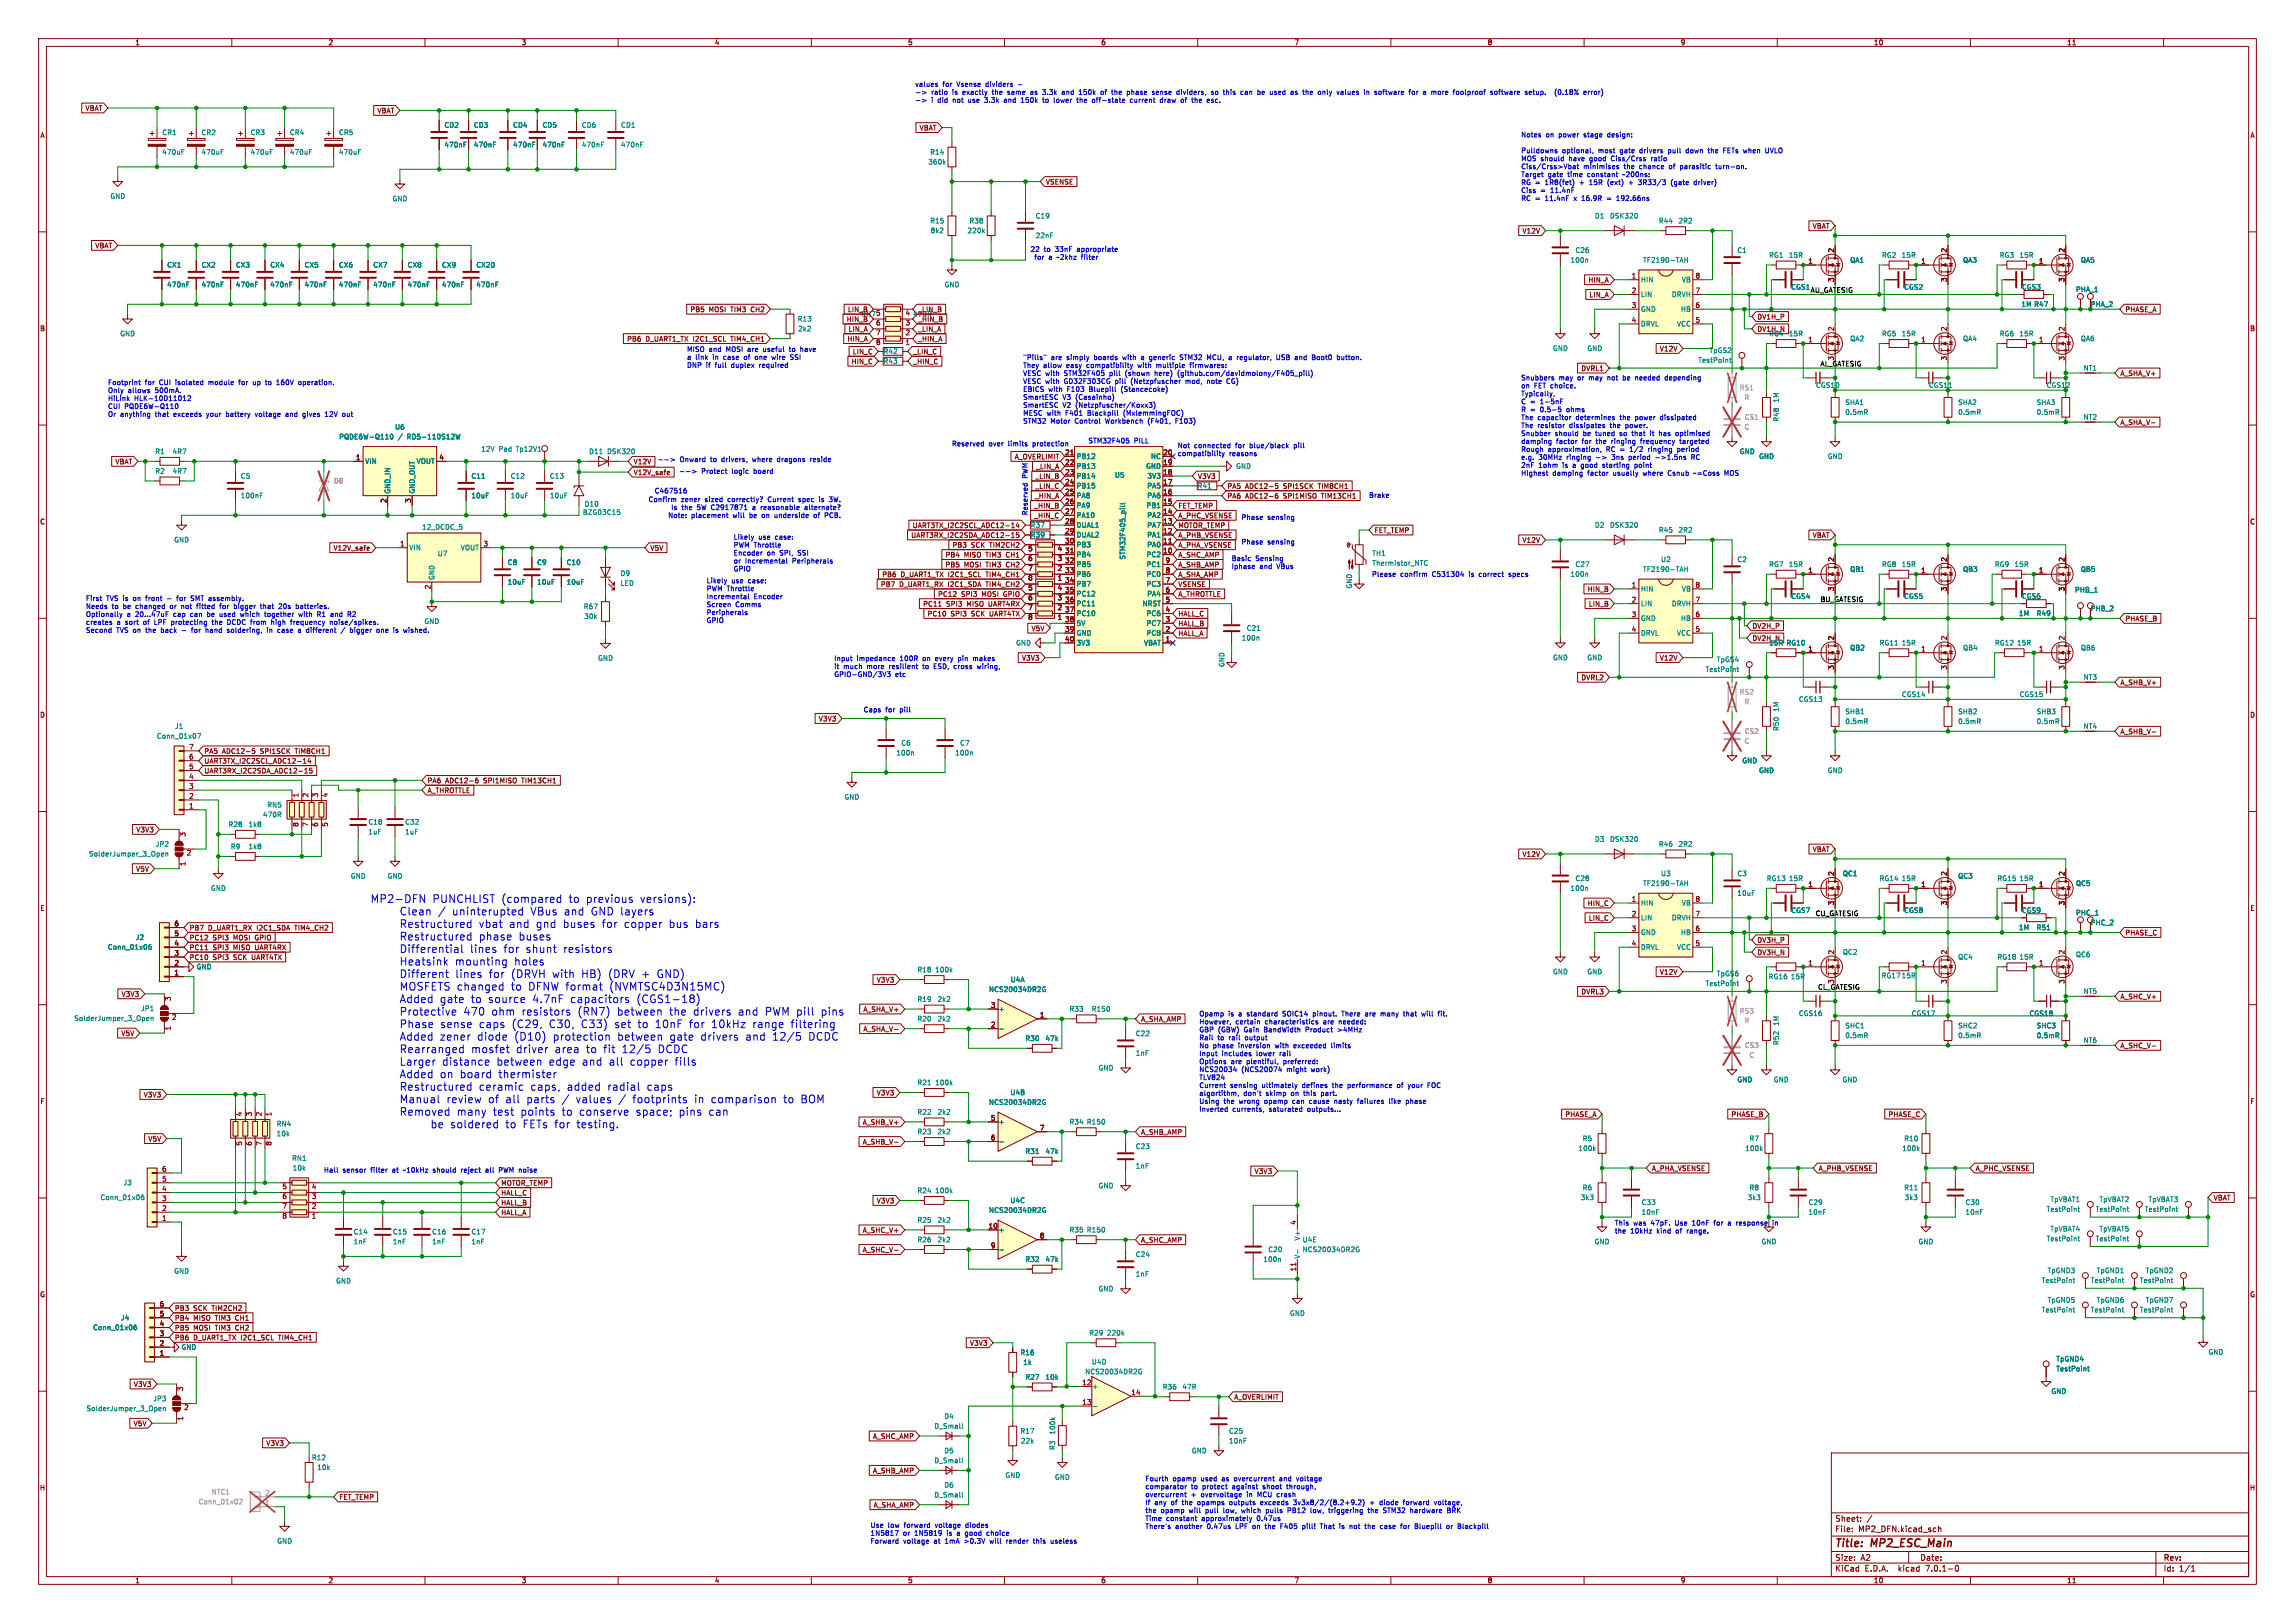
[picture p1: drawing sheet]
<svg xmlns="http://www.w3.org/2000/svg" width="594mm" height="420mm" viewBox="0 0 594 420" stroke-linecap="round" stroke-linejoin="round" font-family="sans-serif">
<defs><g id="words">
<g font-size="2.8" fill="#0000c2">
<text x="95.9" y="233.8">MP2-DFN</text>
<text x="111.9" y="233.8">PUNCHLIST</text>
<text x="129.7" y="233.8">(compared</text>
<text x="147.1" y="233.8">to</text>
<text x="151.5" y="233.8">previous</text>
<text x="165.5" y="233.8">versions):</text>
<text x="116.9" y="237">uninterupted</text>
<text x="137.2" y="237">VBus</text>
<text x="145.8" y="237">and</text>
<text x="152.7" y="237">GND layers</text>
<text x="95.9" y="240.3">Restructured</text>
<text x="95.9" y="243.5">Restructured</text>
<text x="123.9" y="240.3">vbat</text>
<text x="123.9" y="243.5">phase</text>
<text x="131.7" y="240.3">and</text>
<text x="134.1" y="243.5">buses</text>
<text x="138.6" y="240.3">gnd</text>
<text x="145.5" y="240.3">buses</text>
<text x="155.6" y="240.3">for</text>
<text x="161.3" y="240.3">copper</text>
<text x="172.9" y="240.3">bus</text>
<text x="179.6" y="240.3">bars</text>
<text x="95.9" y="246.7">Differential</text>
<text x="95.9" y="250">Heatsink</text>
<text x="117.7" y="250">mounting</text>
<text x="121.6" y="246.7">lines</text>
<text x="130.2" y="246.7">for</text>
<text x="133" y="250">holes</text>
<text x="135.9" y="246.7">shunt</text>
<text x="145.6" y="246.7">resistors</text>
<text x="95.9" y="253.2">Different</text>
<text x="95.9" y="256.5">MOSFETS</text>
<text x="117.8" y="253.2">lines</text>
<text x="118.2" y="256.5">changed</text>
<text x="126.4" y="253.2">for</text>
<text x="132.1" y="253.2">(DRVH with</text>
<text x="132.1" y="256.5">to</text>
<text x="136.6" y="256.5">DFNW format</text>
<text x="150.3" y="253.2">HB)</text>
<text x="157.2" y="253.2">(DRV +</text>
<text x="157.5" y="256.5">(NVMTSC4D3N15MC)</text>
<text x="169.7" y="253.2">GND)</text>
<text x="95.9" y="259.7">Added</text>
<text x="95.9" y="262.9">Protective</text>
<text x="113.8" y="259.7">gate</text>
<text x="119.9" y="262.9">470</text>
<text x="121.8" y="259.7">to</text>
<text x="126.2" y="259.7">source</text>
<text x="127.1" y="262.9">ohm</text>
<text x="134.9" y="262.9">resistors</text>
<text x="137.6" y="259.7">4.7nF</text>
<text x="147.4" y="259.7">capacitors</text>
<text x="149.3" y="262.9">(RN7)</text>
<text x="159.5" y="262.9">between</text>
<text x="164.5" y="259.7">(CGS1-18)</text>
<text x="173" y="262.9">the</text>
<text x="179.2" y="262.9">drivers</text>
<text x="190.8" y="262.9">and</text>
<text x="197.7" y="262.9">PWM pill</text>
<text x="212.2" y="262.9">pins</text>
<text x="95.9" y="269.4">Added</text>
<text x="113.8" y="269.4">zener</text>
<text x="113.9" y="266.2">sense</text>
<text x="123.4" y="269.4">diode</text>
<text x="123.8" y="266.2">caps</text>
<text x="132.3" y="266.2">(C29,</text>
<text x="133" y="269.4">(D10)</text>
<text x="141.9" y="266.2">C30,</text>
<text x="143" y="269.4">protection</text>
<text x="150.2" y="266.2">C33)</text>
<text x="158.8" y="266.2">set</text>
<text x="159.6" y="269.4">between</text>
<text x="164.8" y="266.2">to</text>
<text x="169.3" y="266.2">10nF</text>
<text x="173.1" y="269.4">gate</text>
<text x="178.1" y="266.2">for</text>
<text x="181.1" y="269.4">drivers</text>
<text x="183.8" y="266.2">10kHz</text>
<text x="192.7" y="269.4">and</text>
<text x="194.4" y="266.2">range</text>
<text x="199.6" y="269.4">12/5</text>
<text x="204.3" y="266.2">filtering</text>
<text x="208.9" y="269.4">DCDC</text>
<text x="95.9" y="272.7">Rearranged</text>
<text x="114.3" y="275.9">distance</text>
<text x="121.9" y="272.7">mosfet</text>
<text x="128.4" y="275.9">between</text>
<text x="133.5" y="272.7">driver</text>
<text x="141.9" y="275.9">edge</text>
<text x="143.4" y="272.7">area</text>
<text x="150.5" y="275.9">and</text>
<text x="151.5" y="272.7">to</text>
<text x="156" y="272.7">fit</text>
<text x="157.4" y="275.9">all</text>
<text x="160.7" y="272.7">12/5</text>
<text x="162.8" y="275.9">copper</text>
<text x="170" y="272.7">DCDC</text>
<text x="174.4" y="275.9">fills</text>
<text x="95.9" y="279.1">Added</text>
<text x="113.8" y="279.1">on</text>
<text x="118.9" y="279.1">board</text>
<text x="128.9" y="279.1">thermister</text>
<text x="95.9" y="282.4">Restructured</text>
<text x="95.9" y="285.6">Manual</text>
<text x="115.5" y="285.6">review</text>
<text x="123.9" y="282.4">ceramic</text>
<text x="126.2" y="285.6">of</text>
<text x="130.7" y="285.6">all</text>
<text x="136.1" y="285.6">parts</text>
<text x="137.2" y="282.4">caps,</text>
<text x="146.6" y="282.4">added</text>
<text x="148.8" y="285.6">values</text>
<text x="157" y="282.4">radial</text>
<text x="163.4" y="285.6">footprints</text>
<text x="167.2" y="282.4">caps</text>
<text x="179.4" y="285.6">in</text>
<text x="183.7" y="285.6">comparison</text>
<text x="202.4" y="285.6">to</text>
<text x="206.9" y="285.6">BOM</text>
<text x="95.9" y="288.9">Removed</text>
<text x="116.4" y="292.1">soldered</text>
<text x="118.2" y="288.9">many</text>
<text x="127.5" y="288.9">test</text>
<text x="130.7" y="292.1">to</text>
<text x="134.6" y="288.9">points</text>
<text x="135.2" y="292.1">FETs for</text>
<text x="145.2" y="288.9">to</text>
<text x="149" y="292.1">testing.</text>
<text x="149.7" y="288.9">conserve</text>
<text x="164.3" y="288.9">space;</text>
<text x="175.5" y="288.9">pins</text>
<text x="183.2" y="288.9">can</text>
</g>
<g font-size="2.8" fill="#840000">
<text x="475" y="400.8">Title:</text>
<text x="484.4" y="400.8">MP2_ESC_Main</text>
</g>
<g font-size="2.1" fill="#840000">
<text x="475" y="393.9">Sheet:</text>
<text x="475" y="396.6">File:</text>
<text x="481" y="396.6">MP2_DFN.kicad_sch</text>
<text x="475" y="406.8">KiCad</text>
<text x="475" y="404">Size:</text>
<text x="481.6" y="404">A2</text>
<text x="482.7" y="406.8">E.D.A.</text>
<text x="491.4" y="406.8">kicad</text>
<text x="497" y="404">Date:</text>
<text x="498.5" y="406.8">7.0.1-0</text>
<text x="560" y="404.2">Rev:</text>
<text x="560" y="406.8">Id:</text>
<text x="564" y="406.8">1/1</text>
</g>
<g font-size="1.8" fill="#840000">
<text x="35" y="11.8">1</text>
<text x="85" y="11.8">2</text>
<text x="135" y="11.8">3</text>
<text x="185" y="11.8">4</text>
<text x="235" y="11.8">5</text>
<text x="285" y="11.8">6</text>
<text x="335" y="11.8">7</text>
<text x="385" y="11.8">8</text>
<text x="435" y="11.8">9</text>
<text x="485" y="11.8">10</text>
<text x="535" y="11.8">11</text>
<text x="22" y="28.9">VBAT</text>
<text x="97.5" y="29.5">VBAT</text>
<text x="10.4" y="35.8">A</text>
<text x="237.9" y="33.9">VBAT</text>
<text x="582.4" y="35.8">A</text>
<text x="270.7" y="47.9">VSENSE</text>
<text x="469" y="59.3">VBAT</text>
<text x="24.5" y="64.4">VBAT</text>
<text x="393.9" y="60.6">V12V</text>
<text x="474.7" y="65.4" transform="rotate(-90 474.7 65.4)">2</text>
<text x="503.9" y="65.4" transform="rotate(-90 503.9 65.4)">2</text>
<text x="534.4" y="65.4" transform="rotate(-90 534.4 65.4)">2</text>
<text x="468" y="68.3">1</text>
<text x="497.2" y="68.3">1</text>
<text x="527.7" y="68.3">1</text>
<text x="411" y="73.3">HIN_A</text>
<text x="411.3" y="77.1">LIN_A</text>
<text x="422.2" y="72.1">1</text>
<text x="422.2" y="75.9">2</text>
<text x="438.8" y="75.9">7</text>
<text x="438.8" y="72.1">8</text>
<text x="474.7" y="73.1" transform="rotate(-90 474.7 73.1)">3</text>
<text x="503.9" y="73.1" transform="rotate(-90 503.9 73.1)">3</text>
<text x="534.4" y="73.1" transform="rotate(-90 534.4 73.1)">3</text>
<text x="178.5" y="80.9">PB5</text>
<text x="183.4" y="80.9">MOSI TIM3</text>
<text x="194.4" y="80.9">CH2</text>
<text x="219" y="83.5">HIN_B</text>
<text x="219.3" y="80.9">LIN_B</text>
<text x="222.8" y="82.1">RN7</text>
<text x="226.7" y="81.9">5</text>
<text x="234.3" y="81.9">4</text>
<text x="236.2" y="82.1">470R</text>
<text x="237.6" y="80.9">_LIN_B</text>
<text x="237.6" y="83.5">_HIN_B</text>
<text x="422.2" y="79.8">3</text>
<text x="422.2" y="83.6">4</text>
<text x="438.8" y="83.6">5</text>
<text x="438.8" y="79.8">6</text>
<text x="454.8" y="82.8">DV1H_P</text>
<text x="550.1" y="80.9">PHASE_A</text>
<text x="10.3" y="85.8">B</text>
<text x="162.2" y="88.5">PB6</text>
<text x="167" y="88.5">D_UART1_TX I2C1_SCL</text>
<text x="189.2" y="88.5">TIM4_CH1</text>
<text x="219.2" y="88.5">HIN_A</text>
<text x="219.5" y="86">LIN_A</text>
<text x="226.7" y="84.5">6</text>
<text x="226.7" y="87">7</text>
<text x="226.7" y="89.5">8</text>
<text x="234.3" y="89.5">1</text>
<text x="234.3" y="87">2</text>
<text x="234.3" y="84.5">3</text>
<text x="237.6" y="86">_LIN_A</text>
<text x="237.6" y="88.5">_HIN_A</text>
<text x="454.8" y="86">DV1H_N</text>
<text x="457.8" y="87.2">RG4</text>
<text x="468" y="88.6">1</text>
<text x="474.7" y="85.8" transform="rotate(-90 474.7 85.8)">2</text>
<text x="497.2" y="88.6">1</text>
<text x="503.9" y="85.8" transform="rotate(-90 503.9 85.8)">2</text>
<text x="527.7" y="88.6">1</text>
<text x="534.4" y="85.8" transform="rotate(-90 534.4 85.8)">2</text>
<text x="582.3" y="85.8">B</text>
<text x="220.3" y="94.4">HIN_C</text>
<text x="220.6" y="91.8">LIN_C</text>
<text x="236.4" y="91.8">_LIN_C</text>
<text x="236.4" y="94.4">_HIN_C</text>
<text x="429.5" y="91.1">V12V</text>
<text x="503.9" y="93.4" transform="rotate(-90 503.9 93.4)">3</text>
<text x="534.4" y="93.4" transform="rotate(-90 534.4 93.4)">3</text>
<text x="409.1" y="96.2">DVRL1</text>
<text x="548.8" y="97.4">A_SHA_V+</text>
<text x="548.8" y="110.1">A_SHA_V-</text>
<text x="92" y="119.1">1</text>
<text x="113.6" y="119.1">4</text>
<text x="262.5" y="119">A_OVERLIMIT</text>
<text x="275.6" y="117.9">21</text>
<text x="301" y="117.9">20</text>
<text x="29.7" y="120.3">VBAT</text>
<text x="164" y="123.1">V12V_safe</text>
<text x="164" y="120.3">V12V</text>
<text x="267.9" y="124.1">_LIN_B</text>
<text x="268" y="121.6">_LIN_A</text>
<text x="275.6" y="120.4">22</text>
<text x="275.6" y="122.9">23</text>
<text x="275.6" y="125.5">24</text>
<text x="301" y="125.5">17</text>
<text x="301" y="122.9">18</text>
<text x="301" y="120.4">19</text>
<text x="310" y="124.1">V3V3</text>
<text x="100.1" y="130.2" transform="rotate(-90 100.1 130.2)">2</text>
<text x="106.4" y="130.2" transform="rotate(-90 106.4 130.2)">3</text>
<text x="267.6" y="131.7">_HIN_B</text>
<text x="267.7" y="129.2">_HIN_A</text>
<text x="267.9" y="126.6">_LIN_C</text>
<text x="275.6" y="128">25</text>
<text x="275.6" y="130.6">26</text>
<text x="301" y="130.6">15</text>
<text x="301" y="128">16</text>
<text x="305" y="131.7">FET_TEMP</text>
<text x="317.7" y="129.2">PA6</text>
<text x="317.7" y="126.6">PA5</text>
<text x="322.3" y="129.2">ADC12-6</text>
<text x="322.3" y="126.6">ADC12-5</text>
<text x="332.2" y="129.2">SPI1MISO</text>
<text x="332.2" y="126.6">SPI1SCK</text>
<text x="341.4" y="126.6">TIM8CH1</text>
<text x="342.2" y="129.2">TIM13CH1</text>
<text x="10.3" y="135.8">C</text>
<text x="236.1" y="136.8">UART3TX_I2C2SCL_ADC12-14</text>
<text x="267.6" y="134.3">_HIN_C</text>
<text x="275.6" y="133.1">27</text>
<text x="275.6" y="135.6">28</text>
<text x="301" y="135.6">13</text>
<text x="301" y="133.1">14</text>
<text x="305" y="134.3">A_PHC_VSENSE</text>
<text x="305" y="136.8">MOTOR_TEMP</text>
<text x="582.3" y="135.8">C</text>
<text x="86.2" y="142.6">V12V_safe</text>
<text x="103.5" y="141.5">1</text>
<text x="125.1" y="141.5">3</text>
<text x="168.3" y="142.6">V5V</text>
<text x="235.7" y="139.3">UART3RX_I2C2SDA_ADC12-15</text>
<text x="246.4" y="141.9">PB3</text>
<text x="251.2" y="141.9">SCK TIM2CH2</text>
<text x="266" y="142.9">5</text>
<text x="273.7" y="142.9">4</text>
<text x="275.6" y="138.2">29</text>
<text x="275.6" y="140.7">30</text>
<text x="275.6" y="143.3">31</text>
<text x="301" y="143.3">10</text>
<text x="301" y="140.7">11</text>
<text x="301" y="138.2">12</text>
<text x="305" y="141.9">A_PHA_VSENSE</text>
<text x="305" y="139.3">A_PHB_VSENSE</text>
<text x="355.8" y="138.1">FET_TEMP</text>
<text x="393.9" y="140.6">V12V</text>
<text x="469" y="139.3">VBAT</text>
<text x="228.2" y="149.5">PB6</text>
<text x="233" y="149.5">D_UART1_TX I2C1_SCL</text>
<text x="244.6" y="144.4">PB4</text>
<text x="244.6" y="147">PB5</text>
<text x="249.4" y="144.4">MISO TIM3</text>
<text x="249.4" y="147">MOSI TIM3</text>
<text x="255.2" y="149.5">TIM4_CH1</text>
<text x="260.4" y="144.4">CH1</text>
<text x="260.4" y="147">CH2</text>
<text x="266" y="145.4">6</text>
<text x="266" y="148">7</text>
<text x="273.7" y="148">2</text>
<text x="273.7" y="145.4">3</text>
<text x="275.6" y="145.8">32</text>
<text x="275.6" y="148.3">33</text>
<text x="301.6" y="148.3">8</text>
<text x="301.6" y="145.8">9</text>
<text x="305" y="149.5">A_SHA_AMP</text>
<text x="305" y="147">A_SHB_AMP</text>
<text x="305" y="144.4">A_SHC_AMP</text>
<text x="468" y="148.3">1</text>
<text x="474.7" y="145.4" transform="rotate(-90 474.7 145.4)">2</text>
<text x="497.2" y="148.3">1</text>
<text x="503.9" y="145.4" transform="rotate(-90 503.9 145.4)">2</text>
<text x="527.7" y="148.3">1</text>
<text x="534.4" y="145.4" transform="rotate(-90 534.4 145.4)">2</text>
<text x="111.5" y="152.6" transform="rotate(-90 111.5 152.6)">2</text>
<text x="227.8" y="152">PB7</text>
<text x="232.7" y="152">D_UART1_RX I2C1_SDA</text>
<text x="242.6" y="154.6">PC12</text>
<text x="248.7" y="154.6">SPI3</text>
<text x="254.1" y="154.6">MOSI GPIO</text>
<text x="255.2" y="152">TIM4_CH2</text>
<text x="266" y="153">5</text>
<text x="266" y="155.6">6</text>
<text x="266" y="150.5">8</text>
<text x="273.7" y="155.6">3</text>
<text x="273.7" y="153">4</text>
<text x="273.7" y="150.5">1</text>
<text x="275.6" y="150.9">34</text>
<text x="275.6" y="153.4">35</text>
<text x="275.6" y="156">36</text>
<text x="301.6" y="156">5</text>
<text x="301.6" y="153.4">6</text>
<text x="301.6" y="150.9">7</text>
<text x="305" y="154.6">A_THROTTLE</text>
<text x="305" y="152">VSENSE</text>
<text x="410.8" y="153.3">HIN_B</text>
<text x="422.2" y="152.1">1</text>
<text x="422.2" y="156">2</text>
<text x="438.8" y="156">7</text>
<text x="438.8" y="152.1">8</text>
<text x="474.7" y="153.1" transform="rotate(-90 474.7 153.1)">3</text>
<text x="503.9" y="153.1" transform="rotate(-90 503.9 153.1)">3</text>
<text x="534.4" y="153.1" transform="rotate(-90 534.4 153.1)">3</text>
<text x="238.8" y="157.1">PC11</text>
<text x="239.9" y="159.7">PC10</text>
<text x="244.8" y="157.1">SPI3</text>
<text x="246" y="159.7">SPI3</text>
<text x="250.2" y="157.1">MISO UART4RX</text>
<text x="251.4" y="159.7">SCK UART4TX</text>
<text x="266" y="158.1">7</text>
<text x="266" y="160.7">8</text>
<text x="273.7" y="160.7">1</text>
<text x="273.7" y="158.1">2</text>
<text x="275.6" y="158.5">37</text>
<text x="275.6" y="161">38</text>
<text x="301.6" y="161">3</text>
<text x="301.6" y="158.5">4</text>
<text x="305" y="159.7">HALL_C</text>
<text x="411.1" y="157.1">LIN_B</text>
<text x="422.2" y="159.8">3</text>
<text x="438.8" y="159.8">6</text>
<text x="550.1" y="160.9">PHASE_B</text>
<text x="266.8" y="163.5">V5V</text>
<text x="275.6" y="163.6">39</text>
<text x="275.6" y="166.1">40</text>
<text x="301.6" y="166.1">1</text>
<text x="301.6" y="163.6">2</text>
<text x="305" y="164.7">HALL_A</text>
<text x="305" y="162.2">HALL_B</text>
<text x="422.2" y="163.6">4</text>
<text x="438.8" y="163.6">5</text>
<text x="453.6" y="162.8">DV2H_P</text>
<text x="474.7" y="165.8" transform="rotate(-90 474.7 165.8)">2</text>
<text x="503.9" y="165.8" transform="rotate(-90 503.9 165.8)">2</text>
<text x="534.4" y="165.8" transform="rotate(-90 534.4 165.8)">2</text>
<text x="264.4" y="171.1">V3V3</text>
<text x="429.5" y="171.1">V12V</text>
<text x="468" y="168.7">1</text>
<text x="474.7" y="173.4" transform="rotate(-90 474.7 173.4)">3</text>
<text x="497.2" y="168.7">1</text>
<text x="503.9" y="173.4" transform="rotate(-90 503.9 173.4)">3</text>
<text x="527.7" y="168.7">1</text>
<text x="534.4" y="173.4" transform="rotate(-90 534.4 173.4)">3</text>
<text x="409.1" y="176.2">DVRL2</text>
<text x="548.8" y="177.4">A_SHB_V+</text>
<text x="10.3" y="185.8">D</text>
<text x="582.3" y="185.8">D</text>
<text x="211.8" y="186.8">V3V3</text>
<text x="548.8" y="190.1">A_SHB_V-</text>
<text x="48.9" y="196.6">6</text>
<text x="48.9" y="194.1">7</text>
<text x="52.9" y="195.2">PA5</text>
<text x="52.9" y="197.8">UART3TX_I2C2SCL_ADC12-14</text>
<text x="57.5" y="195.2">ADC12-5</text>
<text x="67.5" y="195.2">SPI1SCK</text>
<text x="76.6" y="195.2">TIM8CH1</text>
<text x="48.9" y="201.7">4</text>
<text x="48.9" y="199.1">5</text>
<text x="52.9" y="200.3">UART3RX_I2C2SDA_ADC12-15</text>
<text x="110.6" y="202.8">PA6</text>
<text x="115.3" y="202.8">ADC12-6</text>
<text x="125.2" y="202.8">SPI1MISO</text>
<text x="135.2" y="202.8">TIM13CH1</text>
<text x="48.9" y="209.3">1</text>
<text x="48.9" y="206.8">2</text>
<text x="48.9" y="204.2">3</text>
<text x="77.5" y="206.4" transform="rotate(-90 77.5 206.4)">1</text>
<text x="80" y="206.4" transform="rotate(-90 80 206.4)">2</text>
<text x="82.5" y="206.4" transform="rotate(-90 82.5 206.4)">3</text>
<text x="85.1" y="206.4" transform="rotate(-90 85.1 206.4)">4</text>
<text x="110.6" y="205.4">A_THROTTLE</text>
<text x="35.1" y="215.5">V3V3</text>
<text x="77.5" y="214" transform="rotate(-90 77.5 214)">8</text>
<text x="80" y="214" transform="rotate(-90 80 214)">7</text>
<text x="82.5" y="214" transform="rotate(-90 82.5 214)">6</text>
<text x="85.1" y="214" transform="rotate(-90 85.1 214)">5</text>
<text x="48.2" y="221.6">2</text>
<text x="48.3" y="216.6" transform="rotate(-90 48.3 216.6)">3</text>
<text x="393.9" y="221.9">V12V</text>
<text x="469" y="220.6">VBAT</text>
<text x="35.1" y="225.7">V5V</text>
<text x="48.3" y="224.2" transform="rotate(-90 48.3 224.2)">1</text>
<text x="474.7" y="226.7" transform="rotate(-90 474.7 226.7)">2</text>
<text x="503.9" y="226.7" transform="rotate(-90 503.9 226.7)">2</text>
<text x="534.4" y="226.7" transform="rotate(-90 534.4 226.7)">2</text>
<text x="422.2" y="233.4">1</text>
<text x="438.8" y="233.4">8</text>
<text x="468" y="229.6">1</text>
<text x="497.2" y="229.6">1</text>
<text x="527.7" y="229.6">1</text>
<text x="10.4" y="235.8">E</text>
<text x="45.1" y="239.8">6</text>
<text x="410.8" y="234.6">HIN_C</text>
<text x="411.1" y="238.4">LIN_C</text>
<text x="422.2" y="237.2">2</text>
<text x="438.8" y="237.2">7</text>
<text x="474.7" y="234.3" transform="rotate(-90 474.7 234.3)">3</text>
<text x="503.9" y="234.3" transform="rotate(-90 503.9 234.3)">3</text>
<text x="534.4" y="234.3" transform="rotate(-90 534.4 234.3)">3</text>
<text x="582.4" y="235.8">E</text>
<text x="45.1" y="244.9">4</text>
<text x="45.1" y="242.3">5</text>
<text x="49.1" y="243.5">PC12</text>
<text x="49.1" y="240.9">PB7</text>
<text x="53.9" y="240.9">D_UART1_RX I2C1_SDA</text>
<text x="55.1" y="243.5">SPI3</text>
<text x="60.5" y="243.5">MOSI GPIO</text>
<text x="76.5" y="240.9">TIM4_CH2</text>
<text x="422.2" y="241">3</text>
<text x="422.2" y="244.9">4</text>
<text x="438.8" y="244.9">5</text>
<text x="438.8" y="241">6</text>
<text x="454.8" y="244.1">DV3H_P</text>
<text x="550.1" y="242.2">PHASE_C</text>
<text x="45.1" y="249.9">2</text>
<text x="45.1" y="247.4">3</text>
<text x="49.1" y="248.6">PC10</text>
<text x="49.1" y="246">PC11</text>
<text x="55.1" y="248.6">SPI3</text>
<text x="55.1" y="246">SPI3</text>
<text x="60.5" y="248.6">SCK UART4TX</text>
<text x="60.5" y="246">MISO UART4RX</text>
<text x="454.8" y="247.3">DV3H_N</text>
<text x="468" y="249.9">1</text>
<text x="474.7" y="247" transform="rotate(-90 474.7 247)">2</text>
<text x="497.2" y="249.9">1</text>
<text x="503.9" y="247" transform="rotate(-90 503.9 247)">2</text>
<text x="527.7" y="249.9">1</text>
<text x="534.4" y="247" transform="rotate(-90 534.4 247)">2</text>
<text x="45.1" y="252.5">1</text>
<text x="226.8" y="254.4">V3V3</text>
<text x="409.1" y="257.5">DVRL3</text>
<text x="429.5" y="252.4">V12V</text>
<text x="503.9" y="254.7" transform="rotate(-90 503.9 254.7)">3</text>
<text x="534.4" y="254.7" transform="rotate(-90 534.4 254.7)">3</text>
<text x="31.3" y="258.1">V3V3</text>
<text x="44.4" y="259.1" transform="rotate(-90 44.4 259.1)">3</text>
<text x="223.3" y="262">A_SHA_V+</text>
<text x="256.4" y="260.9">3</text>
<text x="269.1" y="263.4">1</text>
<text x="548.8" y="258.7">A_SHC_V+</text>
<text x="31.3" y="268.3">V5V</text>
<text x="44.4" y="264.2">2</text>
<text x="44.4" y="266.7" transform="rotate(-90 44.4 266.7)">1</text>
<text x="223.3" y="267.1">A_SHA_V-</text>
<text x="256.4" y="265.9">2</text>
<text x="295.3" y="264.6">A_SHA_AMP</text>
<text x="548.8" y="271.4">A_SHC_V-</text>
<text x="10.4" y="285.8">F</text>
<text x="37" y="284.1">V3V3</text>
<text x="226.8" y="283.6">V3V3</text>
<text x="582.4" y="285.8">F</text>
<text x="62.9" y="289" transform="rotate(-90 62.9 289)">4</text>
<text x="65.4" y="289" transform="rotate(-90 65.4 289)">3</text>
<text x="67.9" y="289" transform="rotate(-90 67.9 289)">2</text>
<text x="70.5" y="289" transform="rotate(-90 70.5 289)">1</text>
<text x="223.1" y="291.2">A_SHB_V+</text>
<text x="256.4" y="290.1">5</text>
<text x="269.1" y="292.6">7</text>
<text x="295.3" y="293.8">A_SHB_AMP</text>
<text x="405" y="289.2">PHASE_A</text>
<text x="448" y="289.2">PHASE_B</text>
<text x="488.6" y="289.2">PHASE_C</text>
<text x="38.2" y="295.6">V5V</text>
<text x="62.9" y="296.6" transform="rotate(-90 62.9 296.6)">5</text>
<text x="65.4" y="296.6" transform="rotate(-90 65.4 296.6)">6</text>
<text x="67.9" y="296.6" transform="rotate(-90 67.9 296.6)">7</text>
<text x="70.5" y="296.6" transform="rotate(-90 70.5 296.6)">8</text>
<text x="223.1" y="296.3">A_SHB_V-</text>
<text x="256.4" y="295.1">6</text>
<text x="41.9" y="305.8">5</text>
<text x="41.9" y="303.3">6</text>
<text x="324.6" y="303.9">V3V3</text>
<text x="427.5" y="303.2">A_PHA_VSENSE</text>
<text x="470.7" y="303.2">A_PHB_VSENSE</text>
<text x="511.3" y="303.2">A_PHC_VSENSE</text>
<text x="41.9" y="310.9">3</text>
<text x="41.9" y="308.4">4</text>
<text x="73" y="308">5</text>
<text x="73" y="310.5">6</text>
<text x="80.6" y="310.5">3</text>
<text x="80.6" y="308">4</text>
<text x="129.7" y="307">MOTOR_TEMP</text>
<text x="129.7" y="309.5">HALL_C</text>
<text x="226.8" y="311.6">V3V3</text>
<text x="572.9" y="310.8">VBAT</text>
<text x="41.9" y="316">1</text>
<text x="41.9" y="313.4">2</text>
<text x="73" y="313.1">7</text>
<text x="73" y="315.6">8</text>
<text x="80.6" y="315.6">1</text>
<text x="80.6" y="313.1">2</text>
<text x="129.7" y="314.6">HALL_A</text>
<text x="129.7" y="312.1">HALL_B</text>
<text x="335.5" y="317" transform="rotate(-90 335.5 317)">4</text>
<text x="223.1" y="319.2">A_SHC_V+</text>
<text x="255.8" y="318">10</text>
<text x="256.4" y="323.1">9</text>
<text x="269.1" y="320.5">8</text>
<text x="295.3" y="321.7">A_SHC_AMP</text>
<text x="223.1" y="324.3">A_SHC_V-</text>
<text x="335.5" y="329.1" transform="rotate(-90 335.5 329.1)">11</text>
<text x="10.3" y="335.8">G</text>
<text x="582.3" y="335.8">G</text>
<text x="41.2" y="340.7">5</text>
<text x="41.2" y="338.2">6</text>
<text x="45.2" y="341.9">PB4</text>
<text x="45.2" y="339.4">PB3</text>
<text x="50.1" y="341.9">MISO TIM3</text>
<text x="50.1" y="339.4">SCK TIM2CH2</text>
<text x="61.1" y="341.9">CH1</text>
<text x="41.2" y="345.8">3</text>
<text x="41.2" y="343.3">4</text>
<text x="45.2" y="347">PB6</text>
<text x="45.2" y="344.5">PB5</text>
<text x="50.1" y="347">D_UART1_TX I2C1_SCL</text>
<text x="50.1" y="344.5">MOSI TIM3</text>
<text x="61.1" y="344.5">CH2</text>
<text x="72.3" y="347">TIM4_CH1</text>
<text x="41.2" y="350.9">1</text>
<text x="41.2" y="348.4">2</text>
<text x="250.9" y="348.4">V3V3</text>
<text x="34.5" y="359.1">V3V3</text>
<text x="280" y="358.5">12</text>
<text x="47.6" y="365.1">2</text>
<text x="47.6" y="360.1" transform="rotate(-90 47.6 360.1)">3</text>
<text x="280" y="363.6">13</text>
<text x="292.7" y="361.1">14</text>
<text x="319.4" y="362.4">A_OVERLIMIT</text>
<text x="34.4" y="369.2">V5V</text>
<text x="47.6" y="367.7" transform="rotate(-90 47.6 367.7)">1</text>
<text x="68.8" y="374.3">V3V3</text>
<text x="225.8" y="372.5">A_SHC_AMP</text>
<text x="225.8" y="381.4">A_SHB_AMP</text>
<text x="10.3" y="385.8">H</text>
<text x="87.8" y="388.3">FET_TEMP</text>
<text x="582.3" y="385.8">H</text>
<text x="226" y="390.3">A_SHA_AMP</text>
<text x="35" y="409.8">1</text>
<text x="85" y="409.8">2</text>
<text x="135" y="409.8">3</text>
<text x="185" y="409.8">4</text>
<text x="235" y="409.8">5</text>
<text x="285" y="409.8">6</text>
<text x="335" y="409.8">7</text>
<text x="385" y="409.8">8</text>
<text x="435" y="409.8">9</text>
<text x="485" y="409.8">10</text>
<text x="535" y="409.8">11</text>
</g>
<g font-size="1.8" fill="#0000c2">
<text x="236.9" y="22.6">values</text>
<text x="244" y="22.6">for</text>
<text x="247.8" y="22.6">Vsense</text>
<text x="255.3" y="22.6">dividers</text>
<text x="263.8" y="22.6">-</text>
<text x="241.1" y="24.6">ratio</text>
<text x="241.1" y="26.7">i</text>
<text x="242.8" y="26.7">did</text>
<text x="246.6" y="24.6">is</text>
<text x="246.8" y="26.7">not</text>
<text x="249.3" y="24.6">exactly</text>
<text x="250.9" y="26.7">use</text>
<text x="255.3" y="26.7">3.3k</text>
<text x="257.1" y="24.6">the</text>
<text x="260.4" y="26.7">and</text>
<text x="261.2" y="24.6">same</text>
<text x="265" y="26.7">150k</text>
<text x="267.3" y="24.6">as</text>
<text x="270.5" y="24.6">3.3k</text>
<text x="270.7" y="26.7">to</text>
<text x="273.7" y="26.7">lower</text>
<text x="275.7" y="24.6">and</text>
<text x="279.8" y="26.7">the</text>
<text x="280.2" y="24.6">150k</text>
<text x="283.9" y="26.7">off-state</text>
<text x="286" y="24.6">of</text>
<text x="288.9" y="24.6">the</text>
<text x="293" y="24.6">phase</text>
<text x="293.8" y="26.7">current</text>
<text x="299.6" y="24.6">sense</text>
<text x="301.7" y="26.7">draw</text>
<text x="306.1" y="24.6">dividers,</text>
<text x="307.2" y="26.7">of</text>
<text x="310.2" y="26.7">the</text>
<text x="314.2" y="26.7">esc.</text>
<text x="315.2" y="24.6">so</text>
<text x="318.5" y="24.6">this</text>
<text x="323.1" y="24.6">can</text>
<text x="327.6" y="24.6">be</text>
<text x="330.9" y="24.6">used</text>
<text x="336.4" y="24.6">as</text>
<text x="339.7" y="24.6">the</text>
<text x="343.7" y="24.6">only</text>
<text x="348.8" y="24.6">values</text>
<text x="355.9" y="24.6">in</text>
<text x="358.7" y="24.6">software</text>
<text x="367.8" y="24.6">for</text>
<text x="371.6" y="24.6">a</text>
<text x="373.8" y="24.6">more</text>
<text x="379.6" y="24.6">foolproof</text>
<text x="389.4" y="24.6">software</text>
<text x="398.5" y="24.6">setup.</text>
<text x="406.4" y="24.6">(0.18%</text>
<text x="414" y="24.6">error)</text>
<text x="393.7" y="35.6">Notes</text>
<text x="400.1" y="35.6">on</text>
<text x="403.5" y="35.6">power</text>
<text x="410.1" y="35.6">stage</text>
<text x="416.3" y="35.6">design:</text>
<text x="393.7" y="39.7">Pulldowns</text>
<text x="393.7" y="41.8">MOS should</text>
<text x="404.4" y="39.7">optional,</text>
<text x="406.2" y="41.8">have</text>
<text x="411.6" y="41.8">good</text>
<text x="413.8" y="39.7">most</text>
<text x="417.3" y="41.8">Ciss/Crss</text>
<text x="419.5" y="39.7">gate</text>
<text x="424.7" y="39.7">drivers</text>
<text x="427.8" y="41.8">ratio</text>
<text x="432.2" y="39.7">pull</text>
<text x="436.9" y="39.7">down</text>
<text x="442.8" y="39.7">the</text>
<text x="446.8" y="39.7">FETs when</text>
<text x="458" y="39.7">UVLO</text>
<text x="393.7" y="43.8">Ciss/Crss&gt;Vbat</text>
<text x="393.7" y="45.9">Target</text>
<text x="393.7" y="48">RG =</text>
<text x="400" y="48">1R8(fet)</text>
<text x="400.7" y="45.9">gate</text>
<text x="405.9" y="45.9">time</text>
<text x="409" y="48">+</text>
<text x="409.9" y="43.8">minimises</text>
<text x="411.1" y="45.9">constant</text>
<text x="411.7" y="48">15R</text>
<text x="416.5" y="48">(ext)</text>
<text x="420.3" y="45.9">~200ns:</text>
<text x="420.4" y="43.8">the</text>
<text x="422.1" y="48">+</text>
<text x="424.5" y="43.8">chance</text>
<text x="424.8" y="48">3R33/3</text>
<text x="432.3" y="43.8">of</text>
<text x="433.3" y="48">(gate</text>
<text x="435.3" y="43.8">parasitic</text>
<text x="439.4" y="48">driver)</text>
<text x="444.7" y="43.8">turn-on.</text>
<text x="393.7" y="50">Ciss</text>
<text x="393.7" y="52.1">RC =</text>
<text x="398.7" y="50">=</text>
<text x="400" y="52.1">11.4nF</text>
<text x="401.4" y="50">11.4nF</text>
<text x="407.6" y="52.1">x</text>
<text x="409.7" y="52.1">16.9R</text>
<text x="416.3" y="52.1">=</text>
<text x="419" y="52.1">192.66ns</text>
<text x="266.7" y="65.3">22</text>
<text x="270.2" y="65.3">to</text>
<text x="273.2" y="65.3">33nF</text>
<text x="278.9" y="65.3">appropriate</text>
<text x="267.8" y="67.3">for</text>
<text x="271.5" y="67.3">a</text>
<text x="273.8" y="67.3">~2khz</text>
<text x="280.2" y="67.3">filter</text>
<text x="177.8" y="91.1">MISO and</text>
<text x="177.8" y="93.2">a</text>
<text x="177.8" y="95.3">DNP if</text>
<text x="180" y="93.2">link</text>
<text x="184.6" y="93.2">in</text>
<text x="185.2" y="95.3">full</text>
<text x="187.4" y="93.2">case</text>
<text x="188" y="91.1">MOSI are</text>
<text x="189.5" y="95.3">duplex</text>
<text x="192.9" y="93.2">of</text>
<text x="195.9" y="93.2">one</text>
<text x="196.8" y="95.3">required</text>
<text x="197.8" y="91.1">useful</text>
<text x="200.3" y="93.2">wire</text>
<text x="204.7" y="91.1">to</text>
<text x="205.2" y="93.2">SSI</text>
<text x="207.7" y="91.1">have</text>
<text x="264.8" y="93.2">&quot;Pills&quot;</text>
<text x="264.8" y="95.3">They</text>
<text x="270.1" y="95.3">allow</text>
<text x="272.1" y="93.2">are</text>
<text x="276.1" y="95.3">easy</text>
<text x="276.2" y="93.2">simply</text>
<text x="281.4" y="95.3">compatibility</text>
<text x="283.4" y="93.2">boards</text>
<text x="290.9" y="93.2">with</text>
<text x="294.8" y="95.3">with</text>
<text x="295.8" y="93.2">a</text>
<text x="298" y="93.2">generic</text>
<text x="299.7" y="95.3">multiple</text>
<text x="306.1" y="93.2">STM32</text>
<text x="308.6" y="95.3">firmwares:</text>
<text x="313.2" y="93.2">MCU, a</text>
<text x="321.2" y="93.2">regulator,</text>
<text x="331.6" y="93.2">USB</text>
<text x="336.5" y="93.2">and</text>
<text x="341" y="93.2">Boot0</text>
<text x="347.6" y="93.2">button.</text>
<text x="27.9" y="99.7">Footprint</text>
<text x="27.9" y="101.8">Only</text>
<text x="33.1" y="101.8">allows</text>
<text x="37.6" y="99.7">for</text>
<text x="40.2" y="101.8">500mA.</text>
<text x="41.3" y="99.7">CUI</text>
<text x="45.6" y="99.7">isolated</text>
<text x="54.3" y="99.7">module</text>
<text x="62.3" y="99.7">for</text>
<text x="66" y="99.7">up</text>
<text x="69.4" y="99.7">to</text>
<text x="72.4" y="99.7">160V</text>
<text x="78.2" y="99.7">operation.</text>
<text x="264.8" y="97.4">VESC with</text>
<text x="264.8" y="99.4">VESC with</text>
<text x="264.8" y="101.5">EBICS</text>
<text x="271.4" y="101.5">with</text>
<text x="275.5" y="97.4">STM32F405</text>
<text x="275.5" y="99.4">GD32F303CG</text>
<text x="276.3" y="101.5">F103</text>
<text x="282.1" y="101.5">Bluepill</text>
<text x="287.4" y="97.4">pill</text>
<text x="288.8" y="99.4">pill</text>
<text x="290.5" y="101.5">(Stancecoke)</text>
<text x="291.5" y="97.4">(shown</text>
<text x="293" y="99.4">(Netzpfuscher</text>
<text x="299.3" y="97.4">here)</text>
<text x="305.3" y="97.4">(github.com/davidmolony/F405_pill)</text>
<text x="307.3" y="99.4">mod,</text>
<text x="313" y="99.4">note</text>
<text x="318.2" y="99.4">CG)</text>
<text x="393.7" y="98.5">Snubbers</text>
<text x="393.7" y="100.6">on</text>
<text x="397.1" y="100.6">FET choice.</text>
<text x="403.5" y="98.5">may</text>
<text x="408.4" y="98.5">or</text>
<text x="411.4" y="98.5">may</text>
<text x="416.3" y="98.5">not</text>
<text x="420.5" y="98.5">be</text>
<text x="423.8" y="98.5">needed</text>
<text x="431.6" y="98.5">depending</text>
<text x="27.9" y="103.8">HiLink</text>
<text x="27.9" y="105.9">CUI</text>
<text x="27.9" y="108">Or</text>
<text x="31.2" y="108">anything</text>
<text x="32.2" y="105.9">PQDE6W-Q110</text>
<text x="34.8" y="103.8">HLK-10D11012</text>
<text x="40.3" y="108">that</text>
<text x="45.1" y="108">exceeds</text>
<text x="53.8" y="108">your</text>
<text x="58.9" y="108">battery</text>
<text x="66.6" y="108">voltage</text>
<text x="74.6" y="108">and</text>
<text x="79.2" y="108">gives</text>
<text x="85.1" y="108">12V</text>
<text x="89.7" y="108">out</text>
<text x="264.8" y="103.5">SmartESC</text>
<text x="264.8" y="105.6">SmartESC</text>
<text x="264.8" y="107.6">MESC with</text>
<text x="275.1" y="103.5">V3 (Casainho)</text>
<text x="275.1" y="105.6">V2 (Netzpfuscher/Koxx3)</text>
<text x="275.9" y="107.6">F401</text>
<text x="281.7" y="107.6">Blackpill</text>
<text x="291.1" y="107.6">(MxlemmingFOC)</text>
<text x="393.7" y="102.6">Typically,</text>
<text x="393.7" y="104.7">C =</text>
<text x="393.7" y="106.7">R =</text>
<text x="398.7" y="104.7">1-5nF</text>
<text x="398.7" y="106.7">0.5-5</text>
<text x="405.6" y="106.7">ohms</text>
<text x="264.8" y="109.7">STM32</text>
<text x="271.9" y="109.7">Motor</text>
<text x="278.3" y="109.7">Control</text>
<text x="286.3" y="109.7">Workbench</text>
<text x="297.4" y="109.7">(F401,</text>
<text x="304.7" y="109.7">F103)</text>
<text x="393.7" y="108.8">The</text>
<text x="393.7" y="110.8">The</text>
<text x="393.7" y="112.9">Snubber</text>
<text x="398" y="108.8">capacitor</text>
<text x="398" y="110.8">resistor</text>
<text x="402.5" y="112.9">should</text>
<text x="406.3" y="110.8">dissipates</text>
<text x="408" y="108.8">determines</text>
<text x="409.9" y="112.9">be</text>
<text x="413.2" y="112.9">tuned</text>
<text x="416.9" y="110.8">the</text>
<text x="419.5" y="108.8">the</text>
<text x="419.5" y="112.9">so</text>
<text x="421" y="110.8">power.</text>
<text x="422.8" y="112.9">that</text>
<text x="423.5" y="108.8">power</text>
<text x="427.7" y="112.9">it</text>
<text x="430.1" y="112.9">has</text>
<text x="430.1" y="108.8">dissipated</text>
<text x="434.5" y="112.9">optimised</text>
<text x="176" y="119.6">Onward</text>
<text x="184" y="119.6">to</text>
<text x="186.9" y="119.6">drivers,</text>
<text x="195.1" y="119.6">where</text>
<text x="201.6" y="119.6">dragons</text>
<text x="210.3" y="119.6">reside</text>
<text x="246.4" y="115.6">Reserved</text>
<text x="255.9" y="115.6">over</text>
<text x="261" y="115.6">limits</text>
<text x="267.4" y="115.6">protection</text>
<text x="281.7" y="114.8">STM32F405</text>
<text x="293.5" y="114.8">PILL</text>
<text x="304.8" y="116.1">Not</text>
<text x="304.8" y="118.1">compatibility</text>
<text x="309.1" y="116.1">connected</text>
<text x="318.2" y="118.1">reasons</text>
<text x="319.9" y="116.1">for</text>
<text x="323.6" y="116.1">blue/black</text>
<text x="335.2" y="116.1">pill</text>
<text x="393.7" y="115">damping</text>
<text x="393.7" y="117">Rough</text>
<text x="393.7" y="119.1">e.g.</text>
<text x="398.2" y="119.1">30MHz</text>
<text x="400.7" y="117">approximation,</text>
<text x="402.8" y="115">factor</text>
<text x="405.6" y="119.1">ringing</text>
<text x="409.6" y="115">for</text>
<text x="413.3" y="115">the</text>
<text x="415.8" y="117">RC =</text>
<text x="417.4" y="115">ringing</text>
<text x="417.5" y="119.1">3ns</text>
<text x="422" y="119.1">period</text>
<text x="422.1" y="117">1/2</text>
<text x="425.1" y="115">frequency</text>
<text x="427" y="117">ringing</text>
<text x="429" y="119.1">-&gt;1.5ns</text>
<text x="434.7" y="117">period</text>
<text x="435.3" y="115">targeted</text>
<text x="438.4" y="119.1">RC</text>
<text x="181.6" y="122.7">Protect</text>
<text x="189.5" y="122.7">logic</text>
<text x="195.3" y="122.7">board</text>
<text x="266.1" y="123.8" transform="rotate(-90 266.1 123.8)">PWM</text>
<text x="393.7" y="121.1">2nF</text>
<text x="393.7" y="123.2">Highest</text>
<text x="398.2" y="121.1">1ohm</text>
<text x="401.9" y="123.2">damping</text>
<text x="404.5" y="121.1">is</text>
<text x="407.3" y="121.1">a</text>
<text x="409.5" y="121.1">good</text>
<text x="411" y="123.2">factor</text>
<text x="415.2" y="121.1">starting</text>
<text x="417.7" y="123.2">usually</text>
<text x="423.6" y="121.1">point</text>
<text x="425.6" y="123.2">where</text>
<text x="432.1" y="123.2">Csnub</text>
<text x="439" y="123.2">~=Coss</text>
<text x="447" y="123.2">MOS</text>
<text x="167.7" y="130">Confirm</text>
<text x="169.4" y="127.8">C467516</text>
<text x="176.2" y="130">zener</text>
<text x="182.4" y="130">sized</text>
<text x="188.4" y="130">correctly?</text>
<text x="198.9" y="130">Current</text>
<text x="207" y="130">spec</text>
<text x="212.4" y="130">is</text>
<text x="215.2" y="130">3W.</text>
<text x="354.3" y="128.9">Brake</text>
<text x="172.8" y="134.1">Note:</text>
<text x="173.6" y="132.1">Is</text>
<text x="176.3" y="132.1">the</text>
<text x="178.8" y="134.1">placement</text>
<text x="180.4" y="132.1">5W C2917871</text>
<text x="189.7" y="134.1">will</text>
<text x="194" y="134.1">be</text>
<text x="195" y="132.1">a</text>
<text x="197.2" y="132.1">reasonable</text>
<text x="197.4" y="134.1">on</text>
<text x="200.8" y="134.1">underside</text>
<text x="208.7" y="132.1">alternate?</text>
<text x="211.1" y="134.1">of</text>
<text x="214" y="134.1">PCB.</text>
<text x="266.1" y="133.4" transform="rotate(-90 266.1 133.4)">Reserved</text>
<text x="321.3" y="134.6">Phase</text>
<text x="328.1" y="134.6">sensing</text>
<text x="189.9" y="139.7">Likely</text>
<text x="189.9" y="141.8">PWM Throttle</text>
<text x="189.9" y="143.8">Encoder</text>
<text x="196.3" y="139.7">use</text>
<text x="198.5" y="143.8">on</text>
<text x="200.7" y="139.7">case:</text>
<text x="201.9" y="143.8">SPI,</text>
<text x="206.7" y="143.8">SSI</text>
<text x="321.3" y="141">Phase</text>
<text x="328.1" y="141">sensing</text>
<text x="189.9" y="145.9">or</text>
<text x="189.9" y="148">GPIO</text>
<text x="192.9" y="145.9">Incremental</text>
<text x="205.2" y="145.9">Peripherals</text>
<text x="318.8" y="145.3">Basic</text>
<text x="318.8" y="147.3">Iphase</text>
<text x="325" y="145.3">Sensing</text>
<text x="326" y="147.3">and</text>
<text x="330.6" y="147.3">VBus</text>
<text x="355.1" y="149.4">Please</text>
<text x="362.5" y="149.4">confirm</text>
<text x="370.8" y="149.4">C531304</text>
<text x="380.4" y="149.4">is</text>
<text x="383.1" y="149.4">correct</text>
<text x="390.9" y="149.4">specs</text>
<text x="22.2" y="155.6">First</text>
<text x="27.6" y="155.6">TVS is</text>
<text x="34.6" y="155.6">on</text>
<text x="38" y="155.6">front</text>
<text x="43.7" y="155.6">-</text>
<text x="46.3" y="155.6">for</text>
<text x="50.1" y="155.6">SMT assembly.</text>
<text x="182.9" y="151">Likely</text>
<text x="182.9" y="153.1">PWM Throttle</text>
<text x="182.9" y="155.1">Incremental</text>
<text x="189.4" y="151">use</text>
<text x="193.7" y="151">case:</text>
<text x="195.2" y="155.1">Encoder</text>
<text x="22.2" y="157.7">Needs</text>
<text x="22.2" y="159.7">Optionally</text>
<text x="22.2" y="161.8">creates</text>
<text x="29" y="157.7">to</text>
<text x="30.3" y="161.8">a</text>
<text x="32" y="157.7">be</text>
<text x="32.5" y="161.8">sort</text>
<text x="32.9" y="159.7">a</text>
<text x="35.1" y="159.7">20...47uF</text>
<text x="35.3" y="157.7">changed</text>
<text x="37.3" y="161.8">of</text>
<text x="40.3" y="161.8">LPF protecting</text>
<text x="44.3" y="157.7">or</text>
<text x="45.1" y="159.7">cap</text>
<text x="47.4" y="157.7">not</text>
<text x="49.6" y="159.7">can</text>
<text x="51.5" y="157.7">fitted</text>
<text x="54.1" y="159.7">be</text>
<text x="55.5" y="161.8">the</text>
<text x="57.4" y="159.7">used</text>
<text x="57.6" y="157.7">for</text>
<text x="59.5" y="161.8">DCDC from</text>
<text x="61.3" y="157.7">bigger</text>
<text x="62.9" y="159.7">which</text>
<text x="68.4" y="157.7">that</text>
<text x="69.3" y="159.7">together</text>
<text x="71.1" y="161.8">high</text>
<text x="73.2" y="157.7">20s</text>
<text x="76.3" y="161.8">frequency</text>
<text x="77.7" y="157.7">batteries.</text>
<text x="78.3" y="159.7">with</text>
<text x="83.2" y="159.7">R1</text>
<text x="86.6" y="161.8">noise/spikes.</text>
<text x="86.8" y="159.7">and</text>
<text x="91.3" y="159.7">R2</text>
<text x="182.9" y="157.2">Screen</text>
<text x="182.9" y="159.2">Peripherals</text>
<text x="182.9" y="161.3">GPIO</text>
<text x="190.4" y="157.2">Comms</text>
<text x="22.2" y="163.8">Second</text>
<text x="30.2" y="163.8">TVS on</text>
<text x="37.9" y="163.8">the</text>
<text x="42" y="163.8">back</text>
<text x="47.5" y="163.8">-</text>
<text x="50.1" y="163.8">for</text>
<text x="53.9" y="163.8">hand</text>
<text x="59.6" y="163.8">soldering,</text>
<text x="70.1" y="163.8">in</text>
<text x="72.9" y="163.8">case</text>
<text x="78.4" y="163.8">a</text>
<text x="80.6" y="163.8">different</text>
<text x="89.7" y="163.8">/</text>
<text x="92.2" y="163.8">bigger</text>
<text x="99.2" y="163.8">one</text>
<text x="103.7" y="163.8">is</text>
<text x="106.4" y="163.8">wished.</text>
<text x="215.9" y="171.1">Input</text>
<text x="215.9" y="173.2">it</text>
<text x="218.3" y="173.2">much</text>
<text x="221.8" y="171.1">impedance</text>
<text x="224.5" y="173.2">more</text>
<text x="230.3" y="173.2">resilient</text>
<text x="233" y="171.1">100R</text>
<text x="239" y="171.1">on</text>
<text x="239.1" y="173.2">to</text>
<text x="242.1" y="173.2">ESD, cross</text>
<text x="242.4" y="171.1">every</text>
<text x="248.4" y="171.1">pin</text>
<text x="252.4" y="171.1">makes</text>
<text x="253.6" y="173.2">wiring,</text>
<text x="215.9" y="175.3">GPIO-GND/3V3</text>
<text x="231.8" y="175.3">etc</text>
<text x="223.5" y="184.4">Caps</text>
<text x="229.2" y="184.4">for</text>
<text x="233" y="184.4">pill</text>
<text x="310.4" y="263.1">Opamp</text>
<text x="318" y="263.1">is</text>
<text x="320.7" y="263.1">a</text>
<text x="322.9" y="263.1">standard</text>
<text x="332.3" y="263.1">SOIC14</text>
<text x="340.2" y="263.1">pinout.</text>
<text x="347.9" y="263.1">There</text>
<text x="354" y="263.1">are</text>
<text x="358.2" y="263.1">many</text>
<text x="364.2" y="263.1">that</text>
<text x="369" y="263.1">will</text>
<text x="373.4" y="263.1">fit.</text>
<text x="310.4" y="265.2">However,</text>
<text x="310.4" y="267.2">GBP (GBW)</text>
<text x="310.4" y="269.3">Rail</text>
<text x="315.2" y="269.3">to</text>
<text x="318.1" y="269.3">rail</text>
<text x="319.8" y="265.2">certain</text>
<text x="322.1" y="267.2">Gain</text>
<text x="322.4" y="269.3">output</text>
<text x="327.3" y="267.2">BandWidth</text>
<text x="327.5" y="265.2">characteristics</text>
<text x="338.2" y="267.2">Product</text>
<text x="342.7" y="265.2">are</text>
<text x="346.6" y="267.2">&gt;4MHz</text>
<text x="346.8" y="265.2">needed:</text>
<text x="310.4" y="271.3">No</text>
<text x="310.4" y="273.4">Input</text>
<text x="310.4" y="275.4">Options</text>
<text x="314" y="271.3">phase</text>
<text x="316.3" y="273.4">includes</text>
<text x="318.6" y="275.4">are</text>
<text x="320.6" y="271.3">inversion</text>
<text x="322.7" y="275.4">plentiful,</text>
<text x="325.3" y="273.4">lower</text>
<text x="330.2" y="271.3">with</text>
<text x="331.4" y="273.4">rail</text>
<text x="332.4" y="275.4">preferred:</text>
<text x="335.1" y="271.3">exceeded</text>
<text x="345" y="271.3">limits</text>
<text x="310.4" y="277.5">NCS20034</text>
<text x="310.4" y="279.6">TLV824</text>
<text x="310.4" y="281.6">Current</text>
<text x="318.4" y="281.6">sensing</text>
<text x="321.3" y="277.5">(NCS20074</text>
<text x="326.7" y="281.6">ultimately</text>
<text x="333.1" y="277.5">might</text>
<text x="337.3" y="281.6">defines</text>
<text x="339.6" y="277.5">work)</text>
<text x="345.2" y="281.6">the</text>
<text x="349.2" y="281.6">performance</text>
<text x="362.2" y="281.6">of</text>
<text x="365.2" y="281.6">your</text>
<text x="370.3" y="281.6">FOC</text>
<text x="310.4" y="283.7">algortithm,</text>
<text x="310.4" y="285.7">Using</text>
<text x="310.4" y="287.8">inverted</text>
<text x="316.7" y="285.7">the</text>
<text x="319" y="287.8">currents,</text>
<text x="320.8" y="285.7">wrong</text>
<text x="321.9" y="283.7">don't</text>
<text x="327.5" y="285.7">opamp</text>
<text x="327.8" y="283.7">skimp</text>
<text x="328.5" y="287.8">saturated</text>
<text x="334.4" y="283.7">on</text>
<text x="334.8" y="285.7">can</text>
<text x="337.7" y="283.7">this</text>
<text x="338.6" y="287.8">outputs...</text>
<text x="339.3" y="285.7">cause</text>
<text x="342.3" y="283.7">part.</text>
<text x="345.9" y="285.7">nasty</text>
<text x="352" y="285.7">failures</text>
<text x="360.3" y="285.7">like</text>
<text x="364.8" y="285.7">phase</text>
<text x="83.8" y="303.5">Hall</text>
<text x="88.7" y="303.5">sensor</text>
<text x="96" y="303.5">filter</text>
<text x="101.7" y="303.5">at</text>
<text x="104.7" y="303.5">~10kHz</text>
<text x="112.5" y="303.5">should</text>
<text x="119.9" y="303.5">reject</text>
<text x="126.4" y="303.5">all</text>
<text x="130" y="303.5">PWM noise</text>
<text x="418" y="317.2">This</text>
<text x="422.8" y="317.2">was</text>
<text x="427.4" y="317.2">47pF.</text>
<text x="433.8" y="317.2">Use</text>
<text x="438.3" y="317.2">10nF</text>
<text x="444.1" y="317.2">for</text>
<text x="447.8" y="317.2">a</text>
<text x="450.1" y="317.2">response</text>
<text x="459.6" y="317.2">in</text>
<text x="418" y="319.3">the</text>
<text x="422" y="319.3">10kHz</text>
<text x="428.9" y="319.3">kind</text>
<text x="433.9" y="319.3">of</text>
<text x="436.9" y="319.3">range.</text>
<text x="296.4" y="383.4">Fourth</text>
<text x="303.6" y="383.4">opamp</text>
<text x="310.9" y="383.4">used</text>
<text x="316.5" y="383.4">as</text>
<text x="319.7" y="383.4">overcurrent</text>
<text x="331.6" y="383.4">and</text>
<text x="336.1" y="383.4">voltage</text>
<text x="296.4" y="385.4">comparator</text>
<text x="296.4" y="387.5">overcurrent</text>
<text x="296.4" y="389.6">If</text>
<text x="298.8" y="389.6">any</text>
<text x="303.2" y="389.6">of</text>
<text x="306.2" y="389.6">the</text>
<text x="308.3" y="387.5">+</text>
<text x="308.3" y="385.4">to</text>
<text x="310.2" y="389.6">opamps</text>
<text x="310.9" y="387.5">overvoltage</text>
<text x="311.3" y="385.4">protect</text>
<text x="318.6" y="389.6">outputs</text>
<text x="319.1" y="385.4">against</text>
<text x="322.9" y="387.5">in</text>
<text x="325.8" y="387.5">MCU crash</text>
<text x="326.8" y="389.6">exceeds</text>
<text x="327.2" y="385.4">shoot</text>
<text x="333.5" y="385.4">through,</text>
<text x="335.5" y="389.6">3v3x8/2/(8.2+9.2)</text>
<text x="355.4" y="389.6">+</text>
<text x="358" y="389.6">diode</text>
<text x="364.3" y="389.6">forward</text>
<text x="372.4" y="389.6">voltage,</text>
<text x="225.3" y="395.4">Use</text>
<text x="229.8" y="395.4">low</text>
<text x="234.1" y="395.4">forward</text>
<text x="242.2" y="395.4">voltage</text>
<text x="250.2" y="395.4">diodes</text>
<text x="296.4" y="391.6">the</text>
<text x="296.4" y="393.7">Time</text>
<text x="296.4" y="395.7">There's</text>
<text x="300.5" y="391.6">opamp</text>
<text x="301.9" y="393.7">constant</text>
<text x="304.2" y="395.7">another</text>
<text x="307.9" y="391.6">will</text>
<text x="311.1" y="393.7">approximately</text>
<text x="312.2" y="391.6">pull</text>
<text x="312.5" y="395.7">0.47us</text>
<text x="316.9" y="391.6">low,</text>
<text x="320" y="395.7">LPF on</text>
<text x="321.8" y="391.6">which</text>
<text x="325.5" y="393.7">0.47us</text>
<text x="327.9" y="395.7">the</text>
<text x="328.2" y="391.6">pulls</text>
<text x="332" y="395.7">F405</text>
<text x="334" y="391.6">PB12</text>
<text x="337.8" y="395.7">pill!</text>
<text x="340" y="391.6">low,</text>
<text x="342.5" y="395.7">That</text>
<text x="344.9" y="391.6">triggering</text>
<text x="347.6" y="395.7">is</text>
<text x="350.4" y="395.7">not</text>
<text x="354.5" y="395.7">the</text>
<text x="355.1" y="391.6">the</text>
<text x="358.5" y="395.7">case</text>
<text x="359.2" y="391.6">STM32</text>
<text x="364" y="395.7">for</text>
<text x="366.3" y="391.6">hardware</text>
<text x="367.7" y="395.7">Bluepill</text>
<text x="376" y="391.6">BRK</text>
<text x="376.1" y="395.7">or</text>
<text x="379.1" y="395.7">Blackpill</text>
<text x="225.3" y="397.5">1N5817</text>
<text x="225.3" y="399.5">Forward</text>
<text x="233.8" y="397.5">or</text>
<text x="233.8" y="399.5">voltage</text>
<text x="236.8" y="397.5">1N5819</text>
<text x="241.8" y="399.5">at</text>
<text x="244.8" y="399.5">1mA</text>
<text x="245.3" y="397.5">is</text>
<text x="248" y="397.5">a</text>
<text x="249.9" y="399.5">&gt;0.3V</text>
<text x="250.2" y="397.5">good</text>
<text x="255.9" y="397.5">choice</text>
<text x="256.7" y="399.5">will</text>
<text x="261" y="399.5">render</text>
<text x="268.2" y="399.5">this</text>
<text x="272.8" y="399.5">useless</text>
</g>
<g font-size="1.8" fill="#008484">
<text x="41.9" y="35.1">CR1</text>
<text x="52.1" y="35.1">CR2</text>
<text x="64.8" y="35.1">CR3</text>
<text x="74.9" y="35.1">CR4</text>
<text x="87.6" y="35.1">CR5</text>
<text x="114.9" y="33.2">CD2</text>
<text x="122.6" y="33.2">CD3</text>
<text x="132.7" y="33.2">CD4</text>
<text x="140.3" y="33.2">CD5</text>
<text x="150.5" y="33.2">CD6</text>
<text x="160.7" y="33.2">CD1</text>
<text x="41.9" y="40.2">470uF</text>
<text x="52.1" y="40.2">470uF</text>
<text x="64.8" y="40.2">470uF</text>
<text x="74.9" y="40.2">470uF</text>
<text x="87.6" y="40.2">470uF</text>
<text x="114.9" y="38.3">470nF</text>
<text x="122.6" y="38.3">470nF</text>
<text x="132.7" y="38.3">470nF</text>
<text x="140.3" y="38.3">470nF</text>
<text x="150.5" y="38.3">470nF</text>
<text x="160.7" y="38.3">470nF</text>
<text x="240.7" y="40.2">R14</text>
<text x="240.2" y="42.7">360k</text>
<text x="28.5" y="51.6">GND</text>
<text x="101.5" y="52.3">GND</text>
<text x="240.7" y="58">R15</text>
<text x="250.8" y="58">R38</text>
<text x="268" y="56.7">C19</text>
<text x="412.7" y="56.7">D1</text>
<text x="416.6" y="56.7">DSK320</text>
<text x="429.3" y="58">R44</text>
<text x="434.3" y="58">2R2</text>
<text x="240.8" y="60.5">8k2</text>
<text x="250.3" y="60.5">220k</text>
<text x="268" y="61.8">22nF</text>
<text x="407.7" y="65.6">C26</text>
<text x="449.6" y="65.6">C1</text>
<text x="43.2" y="69.4">CX1</text>
<text x="52.1" y="69.4">CX2</text>
<text x="61" y="69.4">CX3</text>
<text x="69.9" y="69.4">CX4</text>
<text x="78.7" y="69.4">CX5</text>
<text x="87.6" y="69.4">CX6</text>
<text x="96.5" y="69.4">CX7</text>
<text x="105.4" y="69.4">CX8</text>
<text x="114.3" y="69.4">CX9</text>
<text x="123.2" y="69.4">CX20</text>
<text x="406.4" y="68.1">100n</text>
<text x="425.2" y="68.1">TF2190-TAH</text>
<text x="457.8" y="66.9">RG1</text>
<text x="462.9" y="66.9">15R</text>
<text x="478.8" y="68.1">QA1</text>
<text x="487" y="66.9">RG2</text>
<text x="492.1" y="66.9">15R</text>
<text x="508" y="68.1">QA3</text>
<text x="517.5" y="66.9">RG3</text>
<text x="522.6" y="66.9">15R</text>
<text x="538.5" y="68.1">QA5</text>
<text x="43.2" y="74.5">470nF</text>
<text x="52.1" y="74.5">470nF</text>
<text x="61" y="74.5">470nF</text>
<text x="69.9" y="74.5">470nF</text>
<text x="78.7" y="74.5">470nF</text>
<text x="87.6" y="74.5">470nF</text>
<text x="96.5" y="74.5">470nF</text>
<text x="105.4" y="74.5">470nF</text>
<text x="114.3" y="74.5">470nF</text>
<text x="123.2" y="74.5">470nF</text>
<text x="244.4" y="74.5">GND</text>
<text x="424.7" y="73.2">HIN</text>
<text x="424.7" y="77">LIN</text>
<text x="432.6" y="77">DRVH</text>
<text x="435.2" y="73.2">VB</text>
<text x="463.5" y="75.1">CGS1</text>
<text x="492.7" y="75.1">CGS2</text>
<text x="523.2" y="75.1">CGS3</text>
<text x="537.2" y="75.8">PHA_1</text>
<text x="206.4" y="83.4">R13</text>
<text x="424.7" y="80.8">GND</text>
<text x="434.9" y="80.8">HB</text>
<text x="523.1" y="79.6">1M R47</text>
<text x="541" y="79.6">PHA_2</text>
<text x="31" y="87.2">GND</text>
<text x="206.5" y="85.9">2k2</text>
<text x="424.7" y="84.6">DRVL</text>
<text x="433.9" y="84.6">VCC</text>
<text x="462.9" y="87.2">15R</text>
<text x="478.8" y="88.5">QA2</text>
<text x="487" y="87.2">RG5</text>
<text x="492.1" y="87.2">15R</text>
<text x="508" y="88.5">QA4</text>
<text x="517.5" y="87.2">RG6</text>
<text x="522.6" y="87.2">15R</text>
<text x="538.5" y="88.5">QA6</text>
<text x="228.6" y="91.8">R42</text>
<text x="228.6" y="94.3">R43</text>
<text x="401.9" y="91">GND</text>
<text x="410.8" y="91">GND</text>
<text x="439.5" y="94">TestPoint</text>
<text x="442.4" y="91.5">TpGS2</text>
<text x="469.9" y="100.5">CGS10</text>
<text x="499.2" y="100.5">CGS11</text>
<text x="529.6" y="100.5">CGS12</text>
<text x="539.2" y="96.1">NT1</text>
<text x="460.6" y="104.3" transform="rotate(-90 460.6 104.3)">1M</text>
<text x="477.5" y="105">SHA1</text>
<text x="477.5" y="107.5">0.5mR</text>
<text x="506.7" y="105">SHA2</text>
<text x="506.7" y="107.5">0.5mR</text>
<text x="527.1" y="105">SHA3</text>
<text x="527.1" y="107.5">0.5mR</text>
<text x="87.7" y="113.9">PQDE6W-Q110</text>
<text x="102.2" y="111.3">U6</text>
<text x="105.4" y="113.9">RD5-110S12W</text>
<text x="460.6" y="109.2" transform="rotate(-90 460.6 109.2)">R48</text>
<text x="539.2" y="108.8">NT2</text>
<text x="40.1" y="117.7">R1</text>
<text x="44.6" y="117.7">4R7</text>
<text x="124.5" y="117">12V</text>
<text x="129.1" y="117">Pad Tp12V1</text>
<text x="152.4" y="117.7">D11</text>
<text x="157" y="117.7">DSK320</text>
<text x="278.6" y="118.9">PB12</text>
<text x="297.8" y="118.9">NC</text>
<text x="450.2" y="117.7">GND</text>
<text x="455.2" y="118.9">GND</text>
<text x="473" y="118.9">GND</text>
<text x="40.1" y="122.7">R2</text>
<text x="44.6" y="122.7">4R7</text>
<text x="62.2" y="124">C5</text>
<text x="94.5" y="120.2">VIN</text>
<text x="107.7" y="120.2">VOUT</text>
<text x="121.9" y="124">C11</text>
<text x="132.1" y="124">C12</text>
<text x="142.2" y="124">C13</text>
<text x="278.6" y="121.5">PB13</text>
<text x="278.6" y="124">PB14</text>
<text x="288.5" y="123.8">U5</text>
<text x="296.5" y="121.5">GND</text>
<text x="296.8" y="124">3V3</text>
<text x="319.8" y="121.5">GND</text>
<text x="62.2" y="129.1">100nF</text>
<text x="101.2" y="127.8" transform="rotate(-90 101.2 127.8)">GND_IN</text>
<text x="107.5" y="127.8" transform="rotate(-90 107.5 127.8)">GND_OUT</text>
<text x="121.9" y="129.1">10uF</text>
<text x="132.1" y="129.1">10uF</text>
<text x="142.2" y="129.1">10uF</text>
<text x="151.2" y="131.3">D10</text>
<text x="278.6" y="126.6">PB15</text>
<text x="278.6" y="129.1">PA8</text>
<text x="278.6" y="131.6">PA9</text>
<text x="296.6" y="131.6">PB1</text>
<text x="296.8" y="129.1">PA6</text>
<text x="296.8" y="126.6">PA5</text>
<text x="309.9" y="126.6">R41</text>
<text x="109.2" y="137.2">12_DCDC_5</text>
<text x="150.8" y="133.4">BZG03C15</text>
<text x="266.7" y="136.7">R37</text>
<text x="278.6" y="134.2">PA10</text>
<text x="278.6" y="136.7">DUAL1</text>
<text x="296.8" y="136.7">PA7</text>
<text x="296.8" y="134.2">PA2</text>
<text x="412.7" y="136.7">D2</text>
<text x="416.6" y="136.7">DSK320</text>
<text x="429.3" y="138">R45</text>
<text x="434.3" y="138">2R2</text>
<text x="45" y="140.5">GND</text>
<text x="105.9" y="142.6">VIN</text>
<text x="119.1" y="142.6">VOUT</text>
<text x="266.7" y="139.3">R39</text>
<text x="278.6" y="139.3">DUAL2</text>
<text x="278.6" y="141.8">PB3</text>
<text x="296.8" y="141.8">PA0</text>
<text x="296.8" y="139.3">PA1</text>
<text x="113.2" y="144.1">U7</text>
<text x="131.3" y="146.4">C8</text>
<text x="138.9" y="146.4">C9</text>
<text x="146.6" y="146.4">C10</text>
<text x="160.5" y="149.2">D9</text>
<text x="278.6" y="144.3">PB4</text>
<text x="278.6" y="146.9">PB5</text>
<text x="278.6" y="149.4">PB6</text>
<text x="291.4" y="144.9" transform="rotate(-90 291.4 144.9)">STM32F405_pill</text>
<text x="296.6" y="144.3">PC2</text>
<text x="296.6" y="149.4">PC0</text>
<text x="296.6" y="146.9">PC1</text>
<text x="355.1" y="144">TH1</text>
<text x="355.1" y="146.6">Thermistor_NTC</text>
<text x="406.4" y="149.4">100n</text>
<text x="407.7" y="146.9">C27</text>
<text x="425.2" y="148.1">TF2190-TAH</text>
<text x="429.8" y="145.6">U2</text>
<text x="449.6" y="145.6">C2</text>
<text x="457.8" y="146.9">RG7</text>
<text x="462.9" y="146.9">15R</text>
<text x="478.8" y="148.1">QB1</text>
<text x="487" y="146.9">RG8</text>
<text x="492.1" y="146.9">15R</text>
<text x="508" y="148.1">QB3</text>
<text x="516.2" y="146.9">RG9</text>
<text x="521.3" y="146.9">15R</text>
<text x="538.5" y="148.1">QB5</text>
<text x="112.6" y="150.1" transform="rotate(-90 112.6 150.1)">GND</text>
<text x="131.3" y="151.4">10uF</text>
<text x="138.9" y="151.4">10uF</text>
<text x="146.6" y="151.4">10uF</text>
<text x="160.5" y="151.8">LED</text>
<text x="278.6" y="152">PB7</text>
<text x="278.6" y="154.5">PC12</text>
<text x="296.6" y="152">PC3</text>
<text x="296.8" y="154.5">PA4</text>
<text x="350.1" y="152.4" transform="rotate(-90 350.1 152.4)">GND</text>
<text x="424.7" y="153.2">HIN</text>
<text x="435.2" y="153.2">VB</text>
<text x="463.5" y="155.1">CGS4</text>
<text x="492.7" y="155.1">CGS5</text>
<text x="523.2" y="155.1">CGS6</text>
<text x="537" y="153.5">PHB_1</text>
<text x="109.8" y="161.6">GND</text>
<text x="151" y="157.8">R67</text>
<text x="151.1" y="160.3">30k</text>
<text x="278.6" y="157">PC11</text>
<text x="278.6" y="159.6">PC10</text>
<text x="295.6" y="157">NRST</text>
<text x="296.6" y="159.6">PC6</text>
<text x="424.7" y="157">LIN</text>
<text x="424.7" y="160.8">GND</text>
<text x="432.6" y="157">DRVH</text>
<text x="434.9" y="160.8">HB</text>
<text x="522.5" y="159.6">1M</text>
<text x="527" y="159.6">R49</text>
<text x="541" y="158.3">PHB_2</text>
<text x="262.9" y="167.2">GND</text>
<text x="278.6" y="162.1">5V</text>
<text x="278.6" y="164.7">GND</text>
<text x="278.6" y="167.2">3V3</text>
<text x="295.9" y="167.2">VBAT</text>
<text x="296.6" y="164.7">PC8</text>
<text x="296.6" y="162.1">PC7</text>
<text x="321.3" y="165.9">100n</text>
<text x="322.6" y="163.4">C21</text>
<text x="424.7" y="164.7">DRVL</text>
<text x="433.9" y="164.7">VCC</text>
<text x="453.6" y="166">DV2H_N</text>
<text x="457.8" y="167.2">15R RG10</text>
<text x="486.4" y="167.2">RG11</text>
<text x="492.1" y="167.2">15R</text>
<text x="516.3" y="167.2">RG12</text>
<text x="522" y="167.2">15R</text>
<text x="154.7" y="171.1">GND</text>
<text x="317.1" y="172.7" transform="rotate(-90 317.1 172.7)">GND</text>
<text x="401.9" y="171">GND</text>
<text x="410.8" y="171">GND</text>
<text x="444.3" y="171.5">TpGS4</text>
<text x="478.8" y="168.5">QB2</text>
<text x="508" y="168.5">QB4</text>
<text x="538.5" y="168.5">QB6</text>
<text x="441.4" y="174.1">TestPoint</text>
<text x="539.2" y="176.1">NT3</text>
<text x="460.6" y="184.3" transform="rotate(-90 460.6 184.3)">1M</text>
<text x="465.5" y="181.8">CGS13</text>
<text x="477.5" y="185">SHB1</text>
<text x="492.2" y="180.5">CGS14</text>
<text x="506.7" y="185">SHB2</text>
<text x="522.7" y="180.5">CGS15</text>
<text x="527.1" y="185">SHB3</text>
<text x="40.5" y="191.3">Conn_01x07</text>
<text x="45.2" y="188.8">J1</text>
<text x="460.6" y="189.2" transform="rotate(-90 460.6 189.2)">R50</text>
<text x="477.5" y="187.5">0.5mR</text>
<text x="506.7" y="187.5">0.5mR</text>
<text x="527.1" y="187.5">0.5mR</text>
<text x="539.2" y="188.8">NT4</text>
<text x="231.9" y="195.6">100n</text>
<text x="233.2" y="193.1">C6</text>
<text x="247.1" y="195.6">100n</text>
<text x="248.4" y="193.1">C7</text>
<text x="450.9" y="197.7">GND</text>
<text x="455.2" y="200.2">GND</text>
<text x="473" y="200.2">GND</text>
<text x="69.1" y="209.1">RN5</text>
<text x="218.5" y="207.1">GND</text>
<text x="59.1" y="214.2">R28</text>
<text x="64.3" y="214.2">1k8</text>
<text x="68" y="211.6">470R</text>
<text x="95.3" y="213.6">C18</text>
<text x="104.8" y="213.6">C32</text>
<text x="22.9" y="221.8">SolderJumper_3_Open</text>
<text x="40.2" y="219.3">JP2</text>
<text x="59.7" y="219.9">R9</text>
<text x="64.3" y="219.9">1k8</text>
<text x="95.3" y="216.1">1uF</text>
<text x="104.8" y="216.1">1uF</text>
<text x="412.7" y="218">D3</text>
<text x="416.6" y="218">DSK320</text>
<text x="429.3" y="219.3">R46</text>
<text x="434.3" y="219.3">2R2</text>
<text x="90.7" y="227.5">GND</text>
<text x="100.2" y="227.5">GND</text>
<text x="429.8" y="226.9">U3</text>
<text x="449.6" y="226.9">C3</text>
<text x="476.9" y="226.9">QC1</text>
<text x="506.7" y="227.5">QC3</text>
<text x="54.5" y="230.7">GND</text>
<text x="406.4" y="230.7">100n</text>
<text x="407.7" y="228.2">C28</text>
<text x="425.2" y="229.4">TF2190-TAH</text>
<text x="449.6" y="232">10uF</text>
<text x="457.2" y="228.2">RG13</text>
<text x="462.9" y="228.2">15R</text>
<text x="486.4" y="228.2">RG14</text>
<text x="492.1" y="228.2">15R</text>
<text x="516.9" y="228.2">RG15</text>
<text x="522.6" y="228.2">15R</text>
<text x="537.2" y="229.4">QC5</text>
<text x="424.7" y="234.5">HIN</text>
<text x="424.7" y="238.3">LIN</text>
<text x="432.6" y="238.3">DRVH</text>
<text x="435.2" y="234.5">VB</text>
<text x="463.5" y="236.4">CGS7</text>
<text x="492.7" y="236.4">CGS8</text>
<text x="523.2" y="236.4">CGS9</text>
<text x="537.2" y="237">PHC_1</text>
<text x="541" y="239.6">PHC_2</text>
<text x="27.8" y="245.9">Conn_01x06</text>
<text x="35" y="243.4">J2</text>
<text x="424.7" y="242.1">GND</text>
<text x="424.7" y="245.9">DRVL</text>
<text x="433.9" y="245.9">VCC</text>
<text x="434.9" y="242.1">HB</text>
<text x="522.5" y="240.9">1M</text>
<text x="527" y="240.9">R51</text>
<text x="50.8" y="251">GND</text>
<text x="237.4" y="251.8">R18</text>
<text x="242" y="251.8">100k</text>
<text x="476.9" y="247.2">QC2</text>
<text x="506.7" y="248.5">QC4</text>
<text x="516.9" y="248.5">RG18</text>
<text x="522.6" y="248.5">15R</text>
<text x="537.2" y="247.8">QC6</text>
<text x="255.9" y="256.9">NCS20034DR2G</text>
<text x="261.5" y="254.3">U4A</text>
<text x="401.9" y="252.3">GND</text>
<text x="410.8" y="252.3">GND</text>
<text x="441.4" y="255.3">TestPoint</text>
<text x="444.3" y="252.8">TpGS6</text>
<text x="457.7" y="253.6">RG16</text>
<text x="463.4" y="253.6">15R</text>
<text x="486.9" y="253.3">RG17</text>
<text x="492.1" y="253.3">15R</text>
<text x="539.2" y="257.4">NT5</text>
<text x="36.4" y="261.8">JP1</text>
<text x="237.4" y="259.4">R19</text>
<text x="242.6" y="259.4">2k2</text>
<text x="258.4" y="261.9">+</text>
<text x="276.7" y="261.9">R33</text>
<text x="282.5" y="261.9">R150</text>
<text x="465.5" y="263.1">CGS16</text>
<text x="494.7" y="263.1">CGS17</text>
<text x="525.2" y="263.1">CGS18</text>
<text x="19.1" y="264.4">SolderJumper_3_Open</text>
<text x="237.4" y="264.5">R20</text>
<text x="242.6" y="264.5">2k2</text>
<text x="265.3" y="269.6">R30</text>
<text x="270.5" y="269.6">47k</text>
<text x="293.9" y="268.3">C22</text>
<text x="460.6" y="265.6" transform="rotate(-90 460.6 265.6)">1M</text>
<text x="477.5" y="266.3">SHC1</text>
<text x="477.5" y="268.8">0.5mR</text>
<text x="506.7" y="266.3">SHC2</text>
<text x="506.7" y="268.8">0.5mR</text>
<text x="527.1" y="266.3">SHC3</text>
<text x="527.1" y="268.8">0.5mR</text>
<text x="293.9" y="273.4">1nF</text>
<text x="460.6" y="270.5" transform="rotate(-90 460.6 270.5)">R52</text>
<text x="539.2" y="270.1">NT6</text>
<text x="237.4" y="281">R21</text>
<text x="242" y="281">100k</text>
<text x="284.3" y="277.2">GND</text>
<text x="449.6" y="280.2">GND</text>
<text x="459" y="280.2">GND</text>
<text x="476.8" y="280.2">GND</text>
<text x="255.9" y="286.1">NCS20034DR2G</text>
<text x="261.4" y="283.5">U4B</text>
<text x="71.5" y="291.7">RN4</text>
<text x="237.4" y="293.7">R23</text>
<text x="237.4" y="288.6">R22</text>
<text x="242.6" y="293.7">2k2</text>
<text x="242.6" y="288.6">2k2</text>
<text x="258.4" y="291.1">+</text>
<text x="276.7" y="291.1">R34 R150</text>
<text x="71.5" y="294.2">10k</text>
<text x="265.3" y="298.8">R31</text>
<text x="270.5" y="298.8">47k</text>
<text x="293.9" y="297.5">C23</text>
<text x="408.5" y="298">100k</text>
<text x="409.5" y="295.5">R5</text>
<text x="451.6" y="298">100k</text>
<text x="452.7" y="295.5">R7</text>
<text x="492.3" y="298">100k</text>
<text x="492.8" y="295.5">R10</text>
<text x="75.5" y="300.5">RN1</text>
<text x="75.7" y="303.1">10k</text>
<text x="293.9" y="302.6">1nF</text>
<text x="25.9" y="310.7">Conn_01x06</text>
<text x="31.9" y="306.9">J3</text>
<text x="237.4" y="308.9">R24</text>
<text x="242" y="308.9">100k</text>
<text x="261.4" y="311.5">U4C</text>
<text x="284.3" y="307.7">GND</text>
<text x="409.1" y="310.7">3k3</text>
<text x="409.5" y="308.2">R6</text>
<text x="424.8" y="312">C33</text>
<text x="452.2" y="310.7">3k3</text>
<text x="452.7" y="308.2">R8</text>
<text x="468" y="312">C29</text>
<text x="492.8" y="308.2">R11</text>
<text x="492.9" y="310.7">3k3</text>
<text x="508.6" y="312">C30</text>
<text x="530.6" y="311.2">TpVBAT1</text>
<text x="543.3" y="311.2">TpVBAT2</text>
<text x="556" y="311.2">TpVBAT3</text>
<text x="237.4" y="316.5">R25</text>
<text x="242.6" y="316.5">2k2</text>
<text x="255.9" y="314">NCS20034DR2G</text>
<text x="424.8" y="314.5">10nF</text>
<text x="468" y="314.5">10nF</text>
<text x="508.6" y="314.5">10nF</text>
<text x="529.6" y="313.8">TestPoint</text>
<text x="542.3" y="313.8">TestPoint</text>
<text x="555" y="313.8">TestPoint</text>
<text x="91.4" y="319.6">C14</text>
<text x="91.4" y="322.1">1nF</text>
<text x="101.6" y="319.6">C15</text>
<text x="101.6" y="322.1">1nF</text>
<text x="111.8" y="319.6">C16</text>
<text x="111.8" y="322.1">1nF</text>
<text x="121.9" y="319.6">C17</text>
<text x="121.9" y="322.1">1nF</text>
<text x="237.4" y="321.6">R26</text>
<text x="242.6" y="321.6">2k2</text>
<text x="258.4" y="319.1">+</text>
<text x="276.7" y="319.1">R35 R150</text>
<text x="336.6" y="321.2" transform="rotate(-90 336.6 321.2)">V+</text>
<text x="337.1" y="321.6">U4E</text>
<text x="412.7" y="322.1">GND</text>
<text x="455.8" y="322.1">GND</text>
<text x="496.5" y="322.1">GND</text>
<text x="529.6" y="321.4">TestPoint</text>
<text x="530.6" y="318.8">TpVBAT4</text>
<text x="542.3" y="321.4">TestPoint</text>
<text x="543.3" y="318.8">TpVBAT5</text>
<text x="45" y="329.8">GND</text>
<text x="265.3" y="326.7">R32</text>
<text x="270.5" y="326.7">47k</text>
<text x="293.9" y="325.4">C24</text>
<text x="326.9" y="326.7">100n</text>
<text x="328.2" y="324.2">C20</text>
<text x="336.6" y="325.8" transform="rotate(-90 336.6 325.8)">V-</text>
<text x="337.1" y="324.2">NCS20034DR2G</text>
<text x="529.9" y="329.6">TpGND3</text>
<text x="542.6" y="329.6">TpGND1</text>
<text x="555.3" y="329.6">TpGND2</text>
<text x="86.9" y="332.3">GND</text>
<text x="284.3" y="334.3">GND</text>
<text x="293.9" y="330.5">1nF</text>
<text x="528.4" y="332.2">TestPoint</text>
<text x="541.1" y="332.2">TestPoint</text>
<text x="553.8" y="332.2">TestPoint</text>
<text x="31.2" y="341.8">J4</text>
<text x="333.8" y="340.7">GND</text>
<text x="528.4" y="339.8">TestPoint</text>
<text x="529.9" y="337.2">TpGND5</text>
<text x="541.1" y="339.8">TestPoint</text>
<text x="542.6" y="337.2">TpGND6</text>
<text x="553.8" y="339.8">TestPoint</text>
<text x="555.3" y="337.2">TpGND7</text>
<text x="24" y="344.4">Conn_01x06</text>
<text x="281.8" y="345.8">R29</text>
<text x="286.4" y="345.8">220k</text>
<text x="46.9" y="349.4">GND</text>
<text x="264" y="350.8">R16</text>
<text x="264.8" y="353.4">1k</text>
<text x="282.5" y="353.3">U4D</text>
<text x="532.1" y="352.5">TpGND4</text>
<text x="571.5" y="350.7">GND</text>
<text x="265.3" y="357.2">R27</text>
<text x="270.5" y="357.2">10k</text>
<text x="280.8" y="355.8">NCS20034DR2G</text>
<text x="282.7" y="359.6">+</text>
<text x="300.9" y="359.7">R36</text>
<text x="305.9" y="359.7">47R</text>
<text x="532.1" y="355">TestPoint</text>
<text x="22.3" y="365.3">SolderJumper_3_Open</text>
<text x="39.6" y="362.8">JP3</text>
<text x="530.9" y="360.9">GND</text>
<text x="241.7" y="369.9">D_Small</text>
<text x="244.3" y="367.3">D4</text>
<text x="264" y="371.2">R17</text>
<text x="273.2" y="371.3" transform="rotate(-90 273.2 371.3)">100k</text>
<text x="318" y="371.2">C25</text>
<text x="244.3" y="376.2">D5</text>
<text x="264.1" y="373.7">22k</text>
<text x="273.2" y="375.3" transform="rotate(-90 273.2 375.3)">R3</text>
<text x="308.4" y="376.2">GND</text>
<text x="318" y="373.7">10nF</text>
<text x="80.6" y="378">R12</text>
<text x="82" y="380.6">10k</text>
<text x="241.7" y="378.8">D_Small</text>
<text x="260.1" y="382.6">GND</text>
<text x="273" y="383.1">GND</text>
<text x="241.7" y="387.7">D_Small</text>
<text x="244.3" y="385.1">D6</text>
<text x="71.7" y="399.6">GND</text>
</g>
<g font-size="1.8">
<text x="468.6" y="75.8">AU_GATESIG</text>
<text x="471.2" y="94.9">AL_GATESIG</text>
<text x="474.7" y="93.4" transform="rotate(-90 474.7 93.4)">3</text>
<text x="471.2" y="155.9">BU_GATESIG</text>
<text x="469.9" y="237.1">CU_GATESIG</text>
<text x="470.5" y="256.2">CL_GATESIG</text>
<text x="474.7" y="254.7" transform="rotate(-90 474.7 254.7)">3</text>
</g>
<g font-size="1.8" fill="#a1a1a1">
<text x="450.2" y="101.2">RS1</text>
<text x="451.4" y="103.7">R</text>
<text x="451.4" y="111.3">C</text>
<text x="451.5" y="108.8">CS1</text>
<text x="86.4" y="125.3">D8</text>
<text x="450.2" y="179.9">RS2</text>
<text x="451.4" y="182.4">R</text>
<text x="451.5" y="190.1">CS2</text>
<text x="451.4" y="192.6">C</text>
<text x="450.2" y="262.4">RS3</text>
<text x="451.4" y="265">R</text>
<text x="451.5" y="271.3">CS3</text>
<text x="452.7" y="273.9">C</text>
<text x="51.3" y="389.4">Conn_01x02</text>
<text x="54.7" y="386.9">NTC1</text>
<text x="68.5" y="389.6">1</text>
<text x="68.5" y="387.1">2</text>
</g>
</g></defs>
<g fill="none" stroke="#840000" stroke-width=".26">
<path d="M10 10h574v400h-574zM12 12h570v396h-570zM60 10v2M110 10v2M160 10v2M210 10v2M260 10v2M310 10v2M360 10v2M410 10v2M460 10v2M510 10v2"/>
<path d="M560 10v2M38.4 35.8h4.5v.5h-4.5zM38.9 34.5h1M39.4 34v1.1M40.6 33v2.8M40.6 37.8v2.8M48.5 35.8h4.6v.5h-4.6zM49 34.5h1M49.5 34v1.1M50.8 33v2.8M50.8 37.8v2.8M61.2 35.8h4.6v.5h-4.6z"/>
<path d="M61.7 34.5h1M62.2 34v1.1M63.5 33v2.8M63.5 37.8v2.8M159.4 31.1v2.8M159.4 35.9v2.8M10 60h2M30.5 45.7v1.3h1.2l-1.2 1.3-1.3-1.3h1.3M582 60h2M41.9 67.3v2.8M41.9 72.1v2.8M50.8 67.3v2.8"/>
<path d="M50.8 72.1v2.8M59.7 67.3v2.8M59.7 72.1v2.8M228.7 78.7h4.9v10.2h-4.9zM229.2 79.4h3.8v1.2h-3.8zM448.3 63.5v2.8M448.3 68.3v2.8M458.5 68.6h1.2M459.1 72.4h2.8M459.7 67.6h5.1v2h-5.1zM463.9 72.4h2.8M464.8 68.6h1.3"/>
<path d="M467.4 68.6h5.3M472.7 66.7v3.8M473.2 68.6h1.8v5.1M473.2 66.8h2.5v3.6h-2.5M473.2 66.3v1M473.2 68.1v1M473.2 69.9v1M475 63.5v3.3M475.2 68.1l1 .2M475.7 68.2l.4 .6h-.7zM487.7 68.6h1.2M488.3 72.4h2.8"/>
<path d="M488.9 67.6h5.1v2h-5.1zM493.1 72.4h2.8M494 68.6h1.3M496.6 68.6h5.3M501.9 66.7v3.8M502.4 68.6h1.8v5.1M502.4 66.8h2.6v3.6h-2.6M502.4 66.3v1M502.4 68.1v1M502.4 69.9v1M504.2 63.5v3.3M504.4 68.1l1.1 .2"/>
<path d="M505 68.2l.3 .6h-.7zM518.2 68.6h1.2M518.8 72.4h2.8M519.4 67.6h5.1v2h-5.1zM522.6 76.2h1.3M523.6 72.4h2.8M523.9 75.2h5.1v2h-5.1zM524.5 68.6h1.3M527 68.6h5.4M529 76.2h1.2M532.4 66.7v3.8M532.9 68.6h1.8v5.1"/>
<path d="M532.9 66.8h2.5v3.6h-2.5M532.9 66.3v1M532.9 68.1v1M532.9 69.9v1M534.7 63.5v3.3M534.9 68.1l1 .2M535.4 68.2l.4 .6h-.7zM538.5 77.5v2.5M541.1 77.5v2.5M33 81.3v1.3h1.3l-1.3 1.2-1.3-1.2h1.3M203.5 81.3h2v5.1h-2zM204.5 80v1.3"/>
<path d="M204.5 86.4v1.2M226.1 87.6h3.1M226.1 85.1h3.1M226.1 82.6h3.1M226.1 80h3.1M227.3 90.9h1.3M227.3 93.5h1.3M228.6 89.9h5.1v2h-5.1zM228.6 92.5h5.1v2h-5.1zM229.2 87h3.8v1.3h-3.8zM229.2 84.5h3.8v1.2h-3.8zM229.2 81.9h3.8v1.3h-3.8z"/>
<path d="M233 87.6h3.2M233 85.1h3.2M233 82.6h3.2M233 80h3.2M233.7 90.9h1.2M233.7 93.5h1.2M458.5 88.9h1.2M459.7 87.9h5.1v2h-5.1zM464.8 88.9h1.3M467.4 88.9h5.3M468 97.8h2M471 97.8h2.1"/>
<path d="M472.7 87v3.8M473.2 88.9h1.8v5.1M473.2 87.1h2.5v3.6h-2.5M473.2 86.6v1M473.2 88.4v1M473.2 90.2v1M475 83.8v3.3M475.2 88.4l1 .2M475.7 88.5l.4 .7h-.7zM487.7 88.9h1.2M488.9 87.9h5.1v2h-5.1zM494 88.9h1.3"/>
<path d="M496.6 88.9h5.3M497.2 97.8h2M500.3 97.8h2M501.9 87v3.8M502.4 88.9h1.8v5.1M502.4 87.1h2.6v3.6h-2.6M502.4 86.6v1M502.4 88.4v1M502.4 90.2v1M504.2 83.8v3.3M504.4 88.4l1.1 .2M505 88.5l.3 .7h-.7z"/>
<path d="M518.2 88.9h1.2M519.4 87.9h5.1v2h-5.1zM524.5 88.9h1.3M527 88.9h5.4M527.7 97.8h2M530.7 97.8h2.1M532.4 87v3.8M532.9 88.9h1.8v5.1M532.9 87.1h2.5v3.6h-2.5M532.9 86.6v1M532.9 88.4v1M532.9 90.2v1"/>
<path d="M534.7 83.8v3.3M534.9 88.4l1 .2M535.4 88.5l.4 .7h-.7zM538.5 96.5h5.1M10 110h2M40.1 119.4h1.3M41.4 118.4h5.1v2h-5.1zM46.5 119.4h1.3M448.3 113v1.3h1.3l-1.3 1.3-1.3-1.3h1.3M456.2 102.9h2v5.1h-2zM457.2 113v1.3h1.3l-1.3 1.3-1.3-1.3h1.3M457.2 101.6v1.3"/>
<path d="M457.2 108v1.2M474 102.9h2v5.1h-2zM475 113v1.3h1.2l-1.2 1.3-1.3-1.3h1.3M475 101.6v1.3M475 108v1.2M503.2 102.9h2v5.1h-2zM504.2 101.6v1.3M504.2 108v1.2M533.7 102.9h2v5.1h-2zM534.7 101.6v1.3M534.7 108v1.2M538.5 109.2h5.1"/>
<path d="M582 110h2M40.1 124.5h1.3M41.4 123.4h5.1v2.1h-5.1zM46.5 124.5h1.3M47 134.6v1.3h1.3l-1.3 1.3-1.3-1.3h1.3M61 121.9v2.8M61 126.7v2.8M105.4 137.9h19.1v12.7h-19.1zM149.9 125.7l1.2 2.6h-2.5zM149.9 123.2v2.5M149.9 128.3v2.5M151.1 125.7h-2.5v.5"/>
<path d="M10 160h2M102.9 141.7h2.5M111.8 155.7v1.3h1.2l-1.2 1.2-1.3-1.2h1.3M111.8 150.6v2.6M124.5 141.7h2.5M130 144.3v2.8M130 149.1v2.8M137.7 144.3v2.8M137.7 149.1v2.8M145.3 144.3v2.8M145.3 149.1v2.8M155.4 146.8h2.6l-1.3 2.6z"/>
<path d="M155.4 149.4h2.6M155.7 155.7h2v5.1h-2zM156.7 144.3v7.6M156.7 154.4v1.3M157.5 151.1l1.5 1.6v-.8v.8h-.8M157.5 149.9l1.5 1.5v-.8v.8h-.8M351.8 149.9v1.2h1.3l-1.3 1.3-1.3-1.3h1.3M403.9 142.2v2.8M403.9 147.1v2.8M582 160h2M156.7 165.2v1.3h1.3l-1.3 1.3-1.3-1.3h1.3M156.7 160.8v1.3"/>
<path d="M10 210h2M74.3 207.1h10.2v4.9h-10.2zM74.9 207.6h1.3v3.9h-1.3zM75.6 204.5v3.1M75.6 211.5v3.1M77.5 207.6h1.2v3.9h-1.2zM78.1 204.5v3.1M78.1 211.5v3.1M80 207.6h1.3v3.9h-1.3zM80.6 204.5v3.1M80.6 211.5v3.1M82.5 207.6h1.3v3.9h-1.3z"/>
<path d="M83.2 204.5v3.1M83.2 211.5v3.1M92.7 208.9v2.8M92.7 213.7v2.8M102.2 208.9v2.8M102.2 213.7v2.8M582 210h2M92.7 221.6v1.3h1.3l-1.3 1.3-1.3-1.3h1.3M102.2 221.6v1.3h1.3l-1.3 1.3-1.2-1.3h1.2M518.8 233.7h2.8M523.2 237.5h1.3M523.6 233.7h2.8"/>
<path d="M524.5 236.5h5.1v2h-5.1zM527 229.9h5.4M529.6 237.5h1.3M532.4 228v3.8M532.9 229.9h1.8v5.1M532.9 228.1h2.5v3.5h-2.5M532.9 227.6v1M532.9 229.4v1M532.9 231.1v1.1M534.7 224.8v3.3M534.9 229.4l1 .2M535.4 229.5l.4 .6h-.7z"/>
<path d="M538.5 238.8v2.5M541.1 238.8v2.5M10 260h2M487.7 250.2h1.2M488.9 249.2h5.1v2h-5.1zM494 250.2h1.3M496.6 250.2h5.3M501.9 248.3v3.8M502.4 250.2h1.8v5.1M502.4 248.4h2.6v3.6h-2.6M502.4 247.9v1M502.4 249.7v1"/>
<path d="M502.4 251.5v1M504.2 245.1v3.3M504.4 249.7l1.1 .2M505 249.8l.3 .6h-.7zM518.2 250.2h1.2M519.4 249.2h5.1v2h-5.1zM524.5 250.2h1.3M527 250.2h5.4M527.7 259.1h2M530.7 259.1h2.1M532.4 248.3v3.8M532.9 250.2h1.8v5.1"/>
<path d="M532.9 248.4h2.5v3.6h-2.5M532.9 247.9v1M532.9 249.7v1M532.9 251.5v1M534.7 245.1v3.3M534.9 249.7l1 .2M535.4 249.8l.4 .6h-.7zM538.5 257.8h5.1M582 260h2M538.5 270.5h5.1M497.5 293.4h2v5.1h-2zM498.5 292.1v1.3"/>
<path d="M498.5 298.5v1.2M10 310h2M497.5 306.1h2v5.1h-2zM498.5 316.2v1.3h1.2l-1.2 1.3-1.3-1.3h1.3M498.5 304.8v1.3M498.5 311.2v1.2M506.1 304.8v2.8M506.1 309.6v2.8M541 312.4v2.6M553.7 312.4v2.6M566.4 312.4v2.6M582 310h2"/>
<path d="M539.7 330.8v2.6M539.7 338.5v2.5M541 320v2.6M552.4 330.8v2.6M552.4 338.5v2.5M553.7 320v2.6M565.1 330.8v2.6M565.1 338.5v2.5M529.6 353.7v3.8h1.3l-1.3 1.3-1.3-1.3h1.3M570.2 346.1v1.2h1.3l-1.3 1.3-1.2-1.3h1.2M10 360h2M243.1 371.6h5.1"/>
<path d="M244.9 370.6l1.5 1-1.5 1zM244.9 379.5l1.5 1-1.5 1zM246.4 370.6v2M246.4 379.5v2M261.1 369.1h2v5h-2zM262.1 376.7v1.3h1.3l-1.3 1.2-1.2-1.2h1.2M262.1 367.8v1.3M262.1 374.1v1.3M273.9 368.9h2.1v5.1h-2.1zM275 377.2v1.3h1.2l-1.2 1.2-1.3-1.2h1.3M275 367.7v1.2M275 374v1.3"/>
<path d="M474 376h108v32h-108zM582 360h2M243.1 389.4h5.1M243.1 380.5h5.1M244.9 388.4l1.5 1-1.5 1zM246.4 388.4v2M474 397.5h108M474 391.5h108M479.4 396.2v.2M479.4 395.5v.1M481.6 393.5v.2M481.6 392.8v.1"/>
<path d="M484.5 392.1l-1.3 1.9M501.7 394.9v1.5M501.7 395.5h.6l.1 .9M60 408v2M110 408v2M160 408v2M210 408v2M260 408v2M310 408v2M360 408v2M410 408v2M460 408v2"/>
<path d="M474 404.5h108M474 401.5h108M494 401.5v3M506.3 405.2l.1-.1a.8 .8 0 0 1 .6 .7 .8 .8 0 0 1-.6 .8 .99 .99 0 0 1-.1-1.4zM510 408v2M558 401.5v6.5M560 408v2M567.2 406.6h.9M567.2 405.5l.4-.4v1.5"/>
<circle cx="474.1" cy="68.6" r="2.79"/>
<circle cx="503.3" cy="68.6" r="2.79"/>
<circle cx="533.8" cy="68.6" r="2.79"/>
<circle cx="538.5" cy="76.7" r=".76"/>
<circle cx="541.1" cy="76.7" r=".76"/>
<circle cx="474.1" cy="88.9" r="2.79"/>
<circle cx="503.3" cy="88.9" r="2.79"/>
<circle cx="533.8" cy="88.9" r="2.79"/>
<circle cx="533.8" cy="229.9" r="2.79"/>
<circle cx="538.5" cy="238" r=".76"/>
<circle cx="541.1" cy="238" r=".76"/>
<circle cx="503.3" cy="250.2" r="2.79"/>
<circle cx="533.8" cy="250.2" r="2.79"/>
<circle cx="541" cy="311.7" r=".76"/>
<circle cx="541" cy="319.3" r=".76"/>
<circle cx="553.7" cy="311.7" r=".76"/>
<circle cx="553.7" cy="319.3" r=".76"/>
<circle cx="566.4" cy="311.7" r=".76"/>
<circle cx="539.8" cy="330.1" r=".76"/>
<circle cx="539.8" cy="337.7" r=".76"/>
<circle cx="552.5" cy="337.7" r=".76"/>
<circle cx="552.5" cy="330.1" r=".76"/>
<circle cx="565.2" cy="337.7" r=".76"/>
<circle cx="565.2" cy="330.1" r=".76"/>
<circle cx="529.6" cy="352.9" r=".76"/>
</g>
<g fill="none" stroke="#840000" stroke-width=".51">
<path d="M157.4 35.7h4M157.4 34.2h4M39.9 71.9h4M39.9 70.4h4M48.8 71.9h4M48.8 70.4h4M57.7 71.9h4M57.7 70.4h4M446.3 68.1h4M446.3 66.5h4M462.2 70.4v4M463.7 70.4v4"/>
<path d="M491.4 70.4v4M492.9 70.4v4M521.8 70.4v4M523.4 70.4v4M58.9 126.5h4.1M58.9 125h4.1M128 148.8h4.1M128 147.3h4.1M135.6 148.8h4.1M135.6 147.3h4.1M143.3 148.8h4M143.3 147.3h4"/>
<path d="M401.8 146.8h4.1M401.8 145.3h4.1M90.7 213.5h4M90.7 212h4M100.2 213.5h4.1M100.2 212h4.1M521.8 231.6v4.1M523.4 231.6v4.1M504.1 309.4h4M504.1 307.8h4"/>
</g>
<g fill="#840000" stroke="#840000" stroke-width=".26">
<path d="M473.5 68.6l1-.4v.8z"/>
<path d="M473.5 88.9l1-.4v.8z"/>
<path d="M533.1 88.9l1.1-.4v.8z"/>
<path d="M502.7 68.6l1-.4v.8z"/>
<path d="M502.7 88.9l1-.4v.8z"/>
<path d="M533.1 68.6l1.1-.4v.8z"/>
<path d="M61.2 37.3h4.6v.5h-4.6z"/>
<path d="M38.4 37.3h4.5v.5h-4.5z"/>
<path d="M533.1 250.2l1.1-.4v.8z"/>
<path d="M48.5 37.3h4.6v.5h-4.6z"/>
<path d="M533.1 229.9l1.1-.4v.8z"/>
<path d="M502.7 250.2l1-.4v.8z"/>
<circle cx="475" cy="70.4" r=".25"/>
<circle cx="475" cy="66.8" r=".25"/>
<circle cx="475" cy="90.7" r=".25"/>
<circle cx="475" cy="87.1" r=".25"/>
<circle cx="534.7" cy="90.7" r=".25"/>
<circle cx="534.7" cy="87.1" r=".25"/>
<circle cx="504.2" cy="70.4" r=".25"/>
<circle cx="504.2" cy="66.8" r=".25"/>
<circle cx="504.2" cy="90.7" r=".25"/>
<circle cx="504.2" cy="87.1" r=".25"/>
<circle cx="534.7" cy="70.4" r=".25"/>
<circle cx="534.7" cy="66.8" r=".25"/>
<circle cx="534.7" cy="252" r=".25"/>
<circle cx="534.7" cy="248.4" r=".25"/>
<circle cx="534.7" cy="231.6" r=".25"/>
<circle cx="534.7" cy="228.1" r=".25"/>
<circle cx="504.2" cy="252" r=".25"/>
<circle cx="504.2" cy="248.4" r=".25"/>
</g>
<g fill="none" stroke="#008484" stroke-width=".26">
<path d="M47.1 38.7h.6M57.2 38.7h.6M69.9 38.7h.6M165.8 36.8h.6M48.3 73h.6M57.2 73h.6M66.1 73h.6M482.9 106.7l.4 .6M483.3 106.1v.4M512.1 106.7l.4 .6M512.5 106.1v.4M532.4 106.7l.5 .6"/>
<path d="M532.8 106.1v.4M67.4 127.6h.6M159.8 131.9h.6M159.9 132.4l.6 .2-.2 .5-.4 .1M410.8 148.3l.1 .2v.7M496.4 297.3l.4 .5M496.8 296.9l-.5 .5M537.8 312.7h.5M538 312.2v1.1l.3 .2M538 319.9v1.1l.3 .1M550.5 312.7h.5M550.7 319.9v1.1l.3 .1"/>
<path d="M550.7 312.2v1.1l.3 .2M563.2 312.7h.5M563.4 312.2v1.1l.3 .2M536.5 331.1h.5M536.5 338.7h.5M536.7 330.7v1l.3 .2M536.7 338.3v1.1l.3 .2M537.8 320.3h.5M549.2 331.1h.5M549.2 338.7h.5M549.4 330.7v1l.3 .2M549.4 338.3v1.1l.3 .2"/>
<path d="M550.5 320.3h.5M561.9 331.1h.5M561.9 338.7h.5M562.1 330.7v1l.3 .2M562.1 338.3v1.1l.3 .2M540.3 353.9h.5M540.5 353.5v1.1l.3 .2M249.1 368.4v1.1l.1 .1M249.1 377.3v1.1l.1 .1M272.2 366.8l.4 .5M273 366.8l-.5 .4M249.1 386.2v1l.1 .2"/>
</g>
<path d="M446.3 108.5h4M446.3 110h4" fill="none" stroke="#a1a1a1" stroke-width=".51"/>
<path d="M447.3 97.8h2v5.1h-2zM448.3 96.5v1.3M448.3 102.9v1.2M448.3 105.4v2.8M448.3 110.2v2.8M82.5 124.5h2.6v.5M83.8 124.5l1.3 2.5h-2.6zM83.8 121.9v2.6M83.8 127v2.5" fill="none" stroke="#a1a1a1" stroke-width=".26"/>
<path d="M447.2 96.5l2.3 7.6M449.5 96.5l-2.3 7.6M446 105.4l4.6 7.6M450.6 105.4l-4.6 7.6M82.4 121.9l2.8 7.6M85.2 121.9l-2.8 7.6" fill="none" stroke="#eb3a3d" stroke-width=".46"/>
<g fill="#ffffc2" stroke="#ffffc2" stroke-width=".26">
<path d="M105.4 137.9h19.1v12.7h-19.1z"/>
<path d="M228.7 78.7h4.9v10.2h-4.9z"/>
<path d="M74.3 207.1h10.2v4.9h-10.2z"/>
</g>
<path d="M471 96.3v3M500.3 96.3v3M530.7 96.3v3M530.7 257.6v3" fill="none" stroke="#840000" stroke-width=".33"/>
<path d="M470 96.3v3M499.2 96.3v3M529.7 96.3v3M529.7 257.6v3" fill="none" stroke="#840000" stroke-width=".3"/>
<path d="M282.6 356.2l10.1 5.1-10.1 5.1z" fill="#ffffc2"/>
<g fill="none" stroke="#840000" stroke-width=".26">
<path d="M71.4 35.8h4.5v.5h-4.5zM71.9 34.5h1M72.4 34v1.1M73.7 33v2.8M73.7 37.8v2.8M84.1 35.8h4.5v.5h-4.5zM84.6 34.5h1M85.1 34v1.1M86.4 33v2.8M86.4 37.8v2.8M113.7 31.1v2.8M113.7 35.9v2.8"/>
<path d="M121.3 31.1v2.8M121.3 35.9v2.8M131.4 31.1v2.8M131.4 35.9v2.8M139.1 31.1v2.8M139.1 35.9v2.8M149.2 31.1v2.8M149.2 35.9v2.8M245.4 38.1h2v5.1h-2zM246.4 36.8v1.3M103.5 46.4v1.2h1.3l-1.3 1.3-1.3-1.3h1.3M246.4 43.2v1.3"/>
<path d="M415.3 59.7h7.6M417.8 58.4l2.6 1.3-2.6 1.3zM420.4 58.4v2.6M429.9 59.7h1.3M431.2 58.7h5v2h-5zM436.2 59.7h1.3M68.6 67.3v2.8M68.6 72.1v2.8M77.5 67.3v2.8M77.5 72.1v2.8M86.4 67.3v2.8M86.4 72.1v2.8"/>
<path d="M95.2 67.3v2.8M95.2 72.1v2.8M104.1 67.3v2.8M104.1 72.1v2.8M113 67.3v2.8M113 72.1v2.8M121.9 67.3v2.8M121.9 72.1v2.8M421.6 72.4h2.6M421.6 76.2h2.6M424.2 69.9h13.9v16.5h-13.9zM429.3 69.9a1.93 1.93 0 0 0 1.9 1.6 1.93 1.93 0 0 0 1.9-1.6"/>
<path d="M438.1 72.4h2.6M438.1 76.2h2.6M421.6 80h2.6M421.6 83.8h2.6M438.1 80h2.6M438.1 83.8h2.6M450.8 92.7v2.6M91.4 119.4h2.6M94 115.6h19v12.7h-19zM113 119.4h2.6M141 116.8v2.6M100.3 128.3v2.5"/>
<path d="M106.7 128.3v2.5M120.6 121.9v2.8M120.6 126.7v2.8M130.8 121.9v2.8M130.8 126.7v2.8M141 121.9v2.8M141 126.7v2.8M351.8 139.7v1.3M415.3 139.7h7.6M417.8 138.4l2.6 1.3-2.6 1.3zM420.4 138.4v2.6M429.9 139.7h1.3"/>
<path d="M431.2 138.7h5v2h-5zM436.2 139.7h1.3M349.6 140.7l-.6 .3-.2-.4 .2-.1 .2 .2v.7l-.1 .2-.3-.1-.2-.4M350 141v1l3.6 3v1.1M350.8 141h2v5.1h-2zM351.8 146.1v1.2M421.6 152.4h2.6M421.6 156.2h2.6M424.2 149.9h13.9v16.5h-13.9zM429.3 149.9a1.93 1.93 0 0 0 1.9 1.6 1.93 1.93 0 0 0 1.9-1.6M438.1 152.4h2.6M438.1 156.2h2.6"/>
<path d="M448.3 143.5v2.8M448.3 148.3v2.8M458.5 148.6h1.2M459.1 152.4h2.8M459.7 147.6h5.1v2h-5.1zM463.9 152.4h2.8M464.8 148.6h1.3M467.4 148.6h5.3M472.7 146.7v3.8M473.2 148.6h1.8v5.1M473.2 146.8h2.5v3.6h-2.5M473.2 146.3v1"/>
<path d="M473.2 148.1v1M473.2 149.9v1M475 143.5v3.3M475.2 148.1l1 .2M475.7 148.2l.4 .6h-.7zM487.7 148.6h1.2M488.3 152.4h2.8M488.9 147.6h5.1v2h-5.1zM493.1 152.4h2.8M494 148.6h1.3M496.6 148.6h5.3M501.9 146.7v3.8"/>
<path d="M502.4 148.6h1.8v5.1M502.4 146.8h2.6v3.6h-2.6M502.4 146.3v1M502.4 148.1v1M502.4 149.9v1M504.2 143.5v3.3M504.4 148.1l1.1 .2M505 148.2l.3 .6h-.7zM516.9 148.6h1.3M518.2 147.6h5v2h-5zM518.8 152.4h2.8M523.2 156.2h1.3"/>
<path d="M523.2 148.6h1.3M523.6 152.4h2.8M524.5 155.2h5.1v2h-5.1zM527 148.6h5.4M529.6 156.2h1.3M532.4 146.7v3.8M532.9 148.6h1.8v5.1M532.9 146.8h2.5v3.6h-2.5M532.9 146.3v1M532.9 148.1v1M532.9 149.9v1M534.7 143.5v3.3"/>
<path d="M534.9 148.1l1 .2M535.4 148.2l.4 .6h-.7zM538.5 157.5v2.5M541.1 157.5v2.5M403.9 165.1v1.3h1.2l-1.2 1.2-1.3-1.2h1.3M412.7 165.1v1.3h1.3l-1.3 1.2-1.2-1.2h1.2M421.6 160h2.6M421.6 163.8h2.6M438.1 160h2.6M438.1 163.8h2.6M452.8 172.7v2.6M458.5 168.9h1.2"/>
<path d="M459.7 167.9h5.1v2h-5.1zM464.8 168.9h1.3M467.4 168.9h5.3M468 177.8h2M471 177.8h2.1M472.7 167v3.8M473.2 168.9h1.8v5.1M473.2 167.1h2.5v3.6h-2.5M473.2 166.6v1M473.2 168.4v1M473.2 170.2v1M475 163.8v3.3"/>
<path d="M475.2 168.4l1 .3M475.7 168.5l.4 .7h-.7zM487.7 168.9h1.2M488.9 167.9h5.1v2h-5.1zM494 168.9h1.3M496.6 168.9h5.3M497.2 177.8h2M500.3 177.8h2M501.9 167v3.8M502.4 168.9h1.8v5.1M502.4 167.1h2.6v3.6h-2.6M502.4 166.6v1"/>
<path d="M502.4 168.4v1M502.4 170.2v1M504.2 163.8v3.3M504.4 168.4l1.1 .3M505 168.5l.3 .7h-.7zM517.5 168.9h1.3M518.8 167.9h5.1v2h-5.1zM523.9 168.9h1.2M527 168.9h5.4M527.7 177.8h2M530.7 177.8h2.1M532.4 167v3.8"/>
<path d="M532.9 168.9h1.8v5.1M532.9 167.1h2.5v3.6h-2.5M532.9 166.6v1M532.9 168.4v1M532.9 170.2v1M534.7 163.8v3.3M534.9 168.4l1 .3M535.4 168.5l.4 .7h-.7zM538.5 176.5h5.1M45.1 193h2.5v17.8h-2.5zM46.4 194.2h1.2v.2h-1.2zM46.4 196.7h1.2v.3h-1.2z"/>
<path d="M46.4 199.3h1.2v.2h-1.2zM47.6 199.4h3.8M47.6 196.9h3.8M47.6 194.3h3.8M448.3 194.3v1.3h1.3l-1.3 1.3-1.3-1.3h1.3M456.2 182.9h2v5.1h-2zM457.2 194.3v1.3h1.3l-1.3 1.3-1.3-1.3h1.3M457.2 181.6v1.3M457.2 188v1.2M474 182.9h2v5.1h-2zM475 194.3v1.3h1.2l-1.2 1.3-1.3-1.3h1.3M475 181.6v1.3"/>
<path d="M475 188v1.2M503.2 182.9h2v5.1h-2zM504.2 181.6v1.3M504.2 188v1.2M533.7 182.9h2v5.1h-2zM534.7 181.6v1.3M534.7 188v1.2M538.5 189.2h5.1M45.6 218a1.02 1.02 0 0 1 1.1-.2 1.02 1.02 0 0 1 .7 .9h-2.1zM46.4 201.8h1.2v.3h-1.2zM46.4 204.3h1.2v.3h-1.2zM46.4 206.9h1.2v.2h-1.2z"/>
<path d="M46.4 209.4h1.2v.3h-1.2zM46.4 214.6v3.1M47.4 219.7h2.8M47.6 209.6h3.8M47.6 207h3.8M47.6 204.5h3.8M47.6 201.9h3.8M59.7 215.9h1.3M61 214.9h5v2h-5zM66 215.9h1.3M45.3 220.7h2.1a1.02 1.02 0 0 1-1 1 1.02 1.02 0 0 1-1.1-1zM46.4 221.7v3.1"/>
<path d="M59.7 221.6h1.3M61 220.6h5v2h-5zM66 221.6h1.3M487.7 229.9h1.2M488.3 233.7h2.8M488.9 228.9h5.1v2h-5.1zM493.1 233.7h2.8M494 229.9h1.3M496.6 229.9h5.3M501.9 228v3.8M502.4 229.9h1.8v5.1M502.4 228.1h2.6v3.5h-2.6"/>
<path d="M502.4 227.6v1M502.4 229.4v1M502.4 231.1v1.1M504.2 224.8v3.3M504.4 229.4l1.1 .2M505 229.5l.3 .6h-.7zM518.2 229.9h1.2M519.4 228.9h5.1v2h-5.1zM524.5 229.9h1.3M497.2 259.1h2M500.3 259.1h2M503.2 264.2h2v5h-2z"/>
<path d="M504.2 262.9v1.3M504.2 269.2v1.3M533.7 264.2h2v5h-2zM534.7 262.9v1.3M534.7 269.2v1.3M88.9 315v2.8M88.9 319.8v2.8M99.1 315v2.8M99.1 319.8v2.8M238 318.3h1.3M239.3 317.2h5v2.1h-5zM244.3 318.3h1.3"/>
<path d="M278.6 319.8h5.1v2h-5.1zM291.3 305.6v1.2h1.3l-1.3 1.3-1.2-1.3h1.2M324.4 319.5v2.8M335.8 314.5v3.8M238 323.3h1.3M239.3 322.3h5v2.1h-5zM244.3 323.3h1.3M265.9 328.4h1.3M267.2 327.4h5.1v2h-5.1zM272.3 328.4h1.3M277.4 320.8h1.2M283.7 320.8h1.3"/>
<path d="M291.3 332.2v1.3h1.3l-1.3 1.3-1.2-1.3h1.2M291.3 323.3v2.8M291.3 328.2v2.8M324.4 324.4v2.8M335.4 326.8v.7M335.8 334.8v1.2h1.3l-1.3 1.3-1.3-1.3h1.3M335.8 325.9v3.8M261.1 350h2v5.1h-2zM262.1 348.7v1.3M262.1 355.1v1.3M265.9 358.9h1.3M267.2 357.9h5.1v2h-5.1z"/>
<path d="M272.3 358.9h1.3M280 358.8h2.6M282.4 347.5h1.3M282.6 356.2l10.1 5.1-10.1 5.1zM283.7 346.5h5.1v2h-5.1zM288.8 347.5h1.3M280 363.9h2.6M292.7 361.3h2.6M301.5 361.4h1.3M302.8 360.4h5v2.1h-5zM307.8 361.4h1.3"/>
<circle cx="450.9" cy="91.9" r=".76"/>
<circle cx="141" cy="116.1" r=".76"/>
<circle cx="474.1" cy="148.6" r="2.79"/>
<circle cx="503.3" cy="148.6" r="2.79"/>
<circle cx="533.8" cy="148.6" r="2.79"/>
<circle cx="538.5" cy="156.7" r=".76"/>
<circle cx="541.1" cy="156.7" r=".76"/>
<circle cx="452.8" cy="172" r=".76"/>
<circle cx="474.1" cy="168.9" r="2.79"/>
<circle cx="503.3" cy="168.9" r="2.79"/>
<circle cx="533.8" cy="168.9" r="2.79"/>
<circle cx="503.3" cy="229.9" r="2.79"/>
</g>
<g fill="none" stroke="#008484" stroke-width=".26">
<path d="M80.1 38.7h.6M92.8 38.7h.6M120.1 36.8h.6M127.7 36.8h.6M137.9 36.8h.6M145.5 36.8h.6M155.6 36.8h.7M244.3 42l.4 .5M244.7 41.7l-.5 .4M423.8 55.4v.8M75 73h.6M83.9 73h.6"/>
<path d="M92.8 73h.6M101.7 73h.6M110.6 73h.6M119.5 73h.6M128.3 73h.6M436.1 66.6v1.3M436.1 67.2h.7M436.8 66.6v1.3M447.6 93h.5M447.8 92.5v1.1l.3 .2M101.2 112.4l.1-.1a.62 .62 0 0 1 .4 .7 .62 .62 0 0 1-.5 .6l-.2-.5zM104.1 112.3l-1 1.6"/>
<path d="M118 112.3l.3 1.3 .2-.9 .3 .9 .3-1.3M139.3 116.8h.7M423.8 135.5v.7M368.7 146l.4 .3 .3-.1M369.4 145.2l-.3-.2-.4 .4M436.1 146.6v1.3M436.1 147.2h.7M436.8 146.6v1.3M449.5 173h.5M449.7 172.5v1.1l.3 .2M51.1 189.8h.8l-.5 1.3M482.9 186.7l.4 .6"/>
<path d="M483.3 186.1v.5M512.1 186.7l.4 .6M512.5 186.1v.5M532.4 186.7l.5 .6M532.8 186.1v.5M41.7 221.1l.7-.1-.1-.2-.4-.1-.2 .2 .1 .6h.5M42.9 220.8h.5v.8M42.9 220.7v.9M512.1 268l.4 .6M512.5 267.4v.4M532.4 268l.5 .6M532.8 267.4v.4"/>
<path d="M331.3 325.6l.1 .2v.7M335.9 323.4v1M351.5 323.4h.3l-.1 .5-.6-.2M351.7 322.7l-.6 .1M290.5 345l.4 .5M290.9 344.7l-.5 .5M295.2 355h.3l-.1 .5-.6-.1M295.4 354.3l-.6 .2M283 364h1"/>
</g>
<g fill="#840000" stroke="#840000" stroke-width=".26">
<path d="M349.2 144.9l.3 .8h-.5l.2-.8v2.3z"/>
<path d="M350 144.9v2.3l-.2-.8h.5l-.3 .8z"/>
<path d="M502.7 229.9l1-.4v.8z"/>
<path d="M45.3 220.7h2.1a1.02 1.02 0 0 1-1 1 1.02 1.02 0 0 1-1.1-1z"/>
<path d="M45.3 219.2h2.1v1h-2.1z"/>
<path d="M45.6 218a1.02 1.02 0 0 1 1.1-.2 1.02 1.02 0 0 1 .7 .9h-2.1z"/>
<path d="M533.1 168.9l1.1-.4v.8z"/>
<path d="M533.1 148.6l1.1-.4v.8z"/>
<path d="M473.5 148.6l1-.4v.8z"/>
<path d="M473.5 168.9l1-.4v.8z"/>
<path d="M502.7 148.6l1-.4v.8z"/>
<path d="M502.7 168.9l1-.4v.8z"/>
<path d="M84.1 37.3h4.5v.5h-4.5z"/>
<path d="M71.4 37.3h4.5v.5h-4.5z"/>
<circle cx="504.2" cy="231.6" r=".25"/>
<circle cx="504.2" cy="228.1" r=".25"/>
<circle cx="534.7" cy="170.7" r=".25"/>
<circle cx="534.7" cy="167.1" r=".25"/>
<circle cx="534.7" cy="150.4" r=".25"/>
<circle cx="534.7" cy="146.8" r=".25"/>
<circle cx="475" cy="150.4" r=".25"/>
<circle cx="475" cy="146.8" r=".25"/>
<circle cx="475" cy="170.7" r=".25"/>
<circle cx="475" cy="167.1" r=".25"/>
<circle cx="504.2" cy="150.4" r=".25"/>
<circle cx="504.2" cy="146.8" r=".25"/>
<circle cx="504.2" cy="170.7" r=".25"/>
<circle cx="504.2" cy="167.1" r=".25"/>
</g>
<path d="M471 176.3v3M500.3 176.3v3M530.7 176.3v3M500.3 257.6v3" fill="none" stroke="#840000" stroke-width=".33"/>
<path d="M470 176.3v3M499.2 176.3v3M529.7 176.3v3M499.2 257.6v3" fill="none" stroke="#840000" stroke-width=".3"/>
<g fill="none" stroke="#840000" stroke-width=".51">
<path d="M111.6 35.7h4.1M111.6 34.2h4.1M119.3 35.7h4M119.3 34.2h4M129.4 35.7h4.1M129.4 34.2h4.1M137 35.7h4.1M137 34.2h4.1M147.2 35.7h4.1M147.2 34.2h4.1M66.5 71.9h4.1M66.5 70.4h4.1"/>
<path d="M75.4 71.9h4.1M75.4 70.4h4.1M84.3 71.9h4.1M84.3 70.4h4.1M93.2 71.9h4.1M93.2 70.4h4.1M102.1 71.9h4.1M102.1 70.4h4.1M111 71.9h4.1M111 70.4h4.1M119.9 71.9h4.1M119.9 70.4h4.1"/>
<path d="M118.6 126.5h4.1M118.6 125h4.1M128.8 126.5h4M128.8 125h4M138.9 126.5h4.1M138.9 125h4.1M446.3 148.1h4M446.3 146.6h4M462.2 150.4v4M463.7 150.4v4M491.4 150.4v4M492.9 150.4v4"/>
<path d="M521.8 150.4v4M523.4 150.4v4M491.4 231.6v4.1M492.9 231.6v4.1M86.9 319.5h4M86.9 318h4M97 319.5h4.1M97 318h4.1M289.3 327.9h4.1M289.3 326.4h4.1M322.3 324.1h4.1M322.3 322.6h4.1"/>
</g>
<g fill="#ffffc2" stroke="#ffffc2" stroke-width=".26">
<path d="M424.2 149.9h13.9v16.5h-13.9z"/>
<path d="M45.1 193h2.5v17.8h-2.5z"/>
<path d="M94 115.6h19v12.7h-19z"/>
<path d="M424.2 69.9h13.9v16.5h-13.9z"/>
</g>
<path d="M446.3 189.7h4M446.3 191.3h4" fill="none" stroke="#a1a1a1" stroke-width=".51"/>
<path d="M447.3 177.8h2v5.1h-2zM448.3 176.5v1.3M448.3 182.9v1.3M448.3 186.7v2.8M448.3 191.5v2.8" fill="none" stroke="#a1a1a1" stroke-width=".26"/>
<path d="M447.2 176.5l2.3 7.7M449.5 176.5l-2.3 7.7M446 186.7l4.6 7.6M450.6 186.7l-4.6 7.6" fill="none" stroke="#eb3a3d" stroke-width=".46"/>
<path d="M258.3 315.7l10.2 5.1-10.2 5.1z" fill="#ffffc2"/>
<g fill="none" stroke="#840000" stroke-width=".26">
<path d="M403.9 61v2.8M403.9 65.8v2.8M403.9 85.1v1.3h1.2l-1.2 1.2-1.3-1.2h1.3M412.7 85.1v1.3h1.3l-1.3 1.2-1.2-1.2h1.2M308.6 125.7h1.3M309.9 124.7h5.1v2h-5.1zM315 125.7h1.2M316.2 120.7h1.3v-1.3l1.3 1.3-1.3 1.2v-1.2M238 253.5h1.3M239.3 252.5h5v2h-5zM244.3 253.5h1.3M238 266.2h1.3"/>
<path d="M238 261.1h1.3M239.3 265.2h5v2h-5zM239.3 260.1h5v2h-5zM244.3 266.2h1.3M244.3 261.1h1.3M265.9 271.3h1.3M267.2 270.3h5.1v2h-5.1zM272.3 271.3h1.3M277.4 263.7h1.2M278.6 262.6h5.1v2.1h-5.1zM283.7 263.7h1.3M291.3 275.1v1.3h1.3l-1.3 1.2-1.2-1.2h1.2"/>
<path d="M291.3 266.2v2.8M291.3 271v2.8M238 282.7h1.3M239.3 281.7h5v2h-5zM244.3 282.7h1.3M277.4 292.9h1.2M278.6 291.8h5.1v2.1h-5.1zM283.7 292.9h1.3M291.3 295.4v2.8M109.2 315v2.8M109.2 319.8v2.8M119.4 315v2.8"/>
<path d="M119.4 319.8v2.8M238 310.6h1.3M239.3 309.6h5v2.1h-5zM244.3 310.6h1.3M255.8 318.3h2.5M258.3 315.7l10.2 5.1-10.2 5.1zM291.3 300.2v2.8M255.8 323.3h2.5M268.5 320.8h2.5M315.5 374.1v1.3h1.2l-1.2 1.3-1.3-1.3h1.3M315.5 364v2.8M315.5 368.8v2.8"/>
</g>
<path d="M410.8 67.1l.1 .1v.7M246.1 251.1l.3 .4M246.4 250.7l-.4 .5M246.4 279.9l-.4 .5M246.1 280.3l.3 .4M246.1 308.2l.3 .5M246.4 307.8l-.4 .5M270.4 313.2h.2l-.1 .5-.6-.1M270.5 312.6l-.6 .1M258.7 323.4h1" fill="none" stroke="#008484" stroke-width=".26"/>
<path d="M401.8 65.5h4.1M401.8 64h4.1M289.3 270.8h4.1M289.3 269.2h4.1M289.3 300h4.1M289.3 298.5h4.1M107.2 319.5h4.1M107.2 318h4.1M117.3 319.5h4.1M117.3 318h4.1M313.4 368.6h4.1M313.4 367h4.1" fill="none" stroke="#840000" stroke-width=".51"/>
<path d="M258.3 258.6l10.2 5.1-10.2 5z" fill="#ffffc2"/>
<g fill="none" stroke="#840000" stroke-width=".26">
<path d="M41.3 238.8h2.5v15.2h-2.5zM42.5 239.9h1.3v.3h-1.3zM56.5 224.8v1.3h1.3l-1.3 1.2-1.3-1.2h1.3M42.5 242.4h1.3v.3h-1.3zM42.5 245h1.3v.2h-1.3zM42.5 247.5h1.3v.3h-1.3zM42.5 250.1h1.3v.2h-1.3zM42.5 252.6h1.3v.3h-1.3zM43.8 250.2h5.1v-1.3l1.3 1.3-1.3 1.3v-1.3M43.8 252.7h3.8M43.8 247.7h3.8M43.8 245.1h3.8"/>
<path d="M43.8 242.6h3.8M43.8 240h3.8M258.3 258.6l10.2 5.1-10.2 5zM255.8 266.2h2.5M255.8 261.1h2.5M268.5 263.7h2.5M238 295.4h1.3M238 290.3h1.3M239.3 294.4h5v2h-5zM239.3 289.3h5v2h-5zM244.3 295.4h1.3M244.3 290.3h1.3"/>
<path d="M267.2 299.5h5.1v2h-5.1zM265.9 300.5h1.3M272.3 300.5h1.3"/>
</g>
<path d="M39.1 244.4l-.6 .3v.8l.2 .2 .4-.1v-.6l-.4-.1-.2 .3M270.4 256.1h.2l-.1 .5-.6-.2M270.5 255.4l-.6 .1M258.7 266.3h1" fill="none" stroke="#008484" stroke-width=".26"/>
<path d="M41.3 238.8h2.5v15.2h-2.5z" fill="#ffffc2" stroke="#ffffc2" stroke-width=".26"/>
<path d="M258.3 287.8l10.2 5.1-10.2 5z" fill="#ffffc2"/>
<g fill="none" stroke="#840000" stroke-width=".26">
<path d="M21.2 26.7h5.6l1.1 1.2-1.1 1.3h-5.6zM96.7 27.3h5.7l1.1 1.3-1.1 1.2h-5.7zM113.7 31.1v2.8M113.7 35.9v2.8M121.3 31.1v2.8M121.3 35.9v2.8M131.4 31.1v2.8M131.4 35.9v2.8M139.1 31.1v2.8M139.1 35.9v2.8M237.1 31.8h5.6l1.1 1.2-1.1 1.3h-5.6zM245.4 55.9h2v5.1h-2z"/>
<path d="M246.4 54.6v1.3M255.5 55.9h2.1v5.1h-2.1zM256.5 54.6v1.3M265.4 54.6v2.8M265.4 59.4v2.8M270.4 45.7h8.3v2.6h-8.3l-1.2-1.3zM393.1 58.4h5.8l1.1 1.3-1.1 1.3h-5.8zM468.2 57.2h5.7l1.1 1.2-1.1 1.3h-5.7zM23.7 62.2h5.7l1.1 1.3-1.1 1.3h-5.7zM41.9 67.3v2.8M41.9 72.1v2.8M50.8 67.3v2.8"/>
<path d="M50.8 72.1v2.8M59.7 67.3v2.8M59.7 72.1v2.8M68.6 67.3v2.8M68.6 72.1v2.8M77.5 67.3v2.8M77.5 72.1v2.8M86.4 67.3v2.8M86.4 72.1v2.8M95.2 67.3v2.8M95.2 72.1v2.8M104.1 67.3v2.8"/>
<path d="M104.1 72.1v2.8M113 67.3v2.8M113 72.1v2.8M121.9 67.3v2.8M121.9 72.1v2.8M177.7 78.7h20.6l1.1 1.3-1.1 1.3h-20.6zM218.5 78.7h6.4l1.2 1.3-1.2 1.3h-6.4zM237.3 78.7h7.5v2.6h-7.5l-1.1-1.3zM246.4 68.6v1.3h1.2l-1.2 1.2-1.3-1.2h1.3M246.4 61v1.2M256.5 61v1.2M410.1 71.1h6.6l1.1 1.3-1.1 1.3h-6.6z"/>
<path d="M410.4 74.9h6.3l1.1 1.3-1.1 1.3h-6.3zM459.1 72.4h2.8M463.9 72.4h2.8M467.4 68.6h2.5M475 63.5v2.5M475 71.1v2.6M488.3 72.4h2.8M493.1 72.4h2.8M496.6 68.6h2.5M504.2 63.5v2.5M504.2 71.1v2.6M518.8 72.4h2.8"/>
<path d="M522.6 76.2h1.3M523.6 72.4h2.8M527 68.6h2.6M529 76.2h1.2M534.7 63.5v2.5M534.7 71.1v2.6M538.5 77.5v2.5M541.1 77.5v2.5M549.8 78.7h9.3v2.6h-9.3l-1.2-1.3zM161.3 86.4h37l1.1 1.2-1.1 1.3h-37zM218.2 81.3h6.7l1.2 1.3-1.2 1.2h-6.7zM218.4 86.4h6.5l1.2 1.2-1.2 1.3h-6.5z"/>
<path d="M218.7 83.8h6.2l1.2 1.3-1.2 1.3h-6.2zM219.5 92.2h6.7l1.1 1.3-1.1 1.2h-6.7zM219.8 89.7h6.4l1.1 1.2-1.1 1.3h-6.4zM236.1 89.7h7.4v2.5h-7.4l-1.2-1.3zM236.1 92.2h7.7v2.5h-7.7l-1.2-1.2zM237.3 83.8h7.3v2.6h-7.3l-1.1-1.3zM237.3 86.4h7.6v2.5h-7.6l-1.1-1.3zM237.3 81.3h7.8v2.5h-7.8l-1.1-1.2zM408.3 94h7.1l1.2 1.3-1.2 1.2h-7.1zM428.6 88.9h5.9l1.1 1.3-1.1 1.2h-5.9zM454.5 80.6h8.4v2.6h-8.4l-1.1-1.3zM454.5 83.8h8.5v2.6h-8.5l-1.1-1.3z"/>
<path d="M548.5 95.3h10.5v2.5h-10.5l-1.1-1.3zM28.9 118.1h5.7l1.1 1.3-1.1 1.3h-5.7zM91.4 119.4h2.6M113 119.4h2.6M152.4 119.4h7.6M154.9 118.1l2.6 1.3-2.6 1.3zM157.5 118.1v2.6M163.7 118.1h5.8v2.6h-5.8l-1.1-1.3zM261.7 116.8h12.8l1.1 1.3-1.1 1.3h-12.8zM267.2 119.4h7.3l1.1 1.3-1.1 1.2h-7.3zM275.6 118.1h2.5M277.1 117.7h.7"/>
<path d="M278.1 115.6h22.9v53.3h-22.9zM301 118.1h2.5M548.5 108h10.5v2.5h-10.5l-1.1-1.3zM100.3 128.3v2.5M106.7 128.3v2.5M120.6 121.9v2.8M120.6 126.7v2.8M163.7 120.9h10.8v2.5h-10.8l-1.1-1.2zM173.1 122l.2 .3-.6 .1M173.2 122.8l-.1 .1M234.9 137.2h29.4l1.1 1.2-1.1 1.3h-29.4zM235.2 134.6h29.1l1.1 1.3-1.1 1.3h-29.1z"/>
<path d="M245.6 139.7h18.7l1.1 1.3-1.1 1.2h-18.7zM261.8 139.1h.7M261.8 136.6h.7M262.1 135.5l.1-.2v1.3M262.1 138l.1-.2v1.3M263.3 135.2l-.3 .9h.8M263.6 135.7v.9M263.7 137.8h-.6l-.1 .6h.6l.1 .6h-.7M265.4 138.4h1.3M265.4 135.9h1.3M266.7 137.4h5.1v2h-5.1zM266.7 134.9h5.1v2h-5.1z"/>
<path d="M266.8 132.1h7.7l1.1 1.3-1.1 1.2h-7.7zM266.8 129.5h7.7l1.1 1.3-1.1 1.3h-7.7zM266.9 127h7.6l1.1 1.3-1.1 1.2h-7.6zM267.1 121.9h7.4l1.1 1.3-1.1 1.3h-7.4zM267.1 124.5h7.4l1.1 1.2-1.1 1.3h-7.4zM268.1 139.7h4.8v10.2h-4.8zM271.8 138.4h1.2M271.8 135.9h1.2M275.6 138.4h2.5M275.6 135.9h2.5M275.6 133.4h2.5M275.6 130.8h2.5"/>
<path d="M275.6 128.3h2.5M275.6 125.7h2.5M275.6 123.2h2.5M275.6 120.7h2.5M301 138.4h2.5M301 135.9h2.5M301 133.4h2.5M301 130.8h2.5M301 128.3h2.5M301 125.7h2.5M301 123.2h2.5M301 120.7h2.5"/>
<path d="M304.6 139.7h15.1v2.5h-15.1l-1.1-1.2zM304.6 129.5h10.3v2.6h-10.3l-1.1-1.3zM304.6 137.2h15.3v2.5h-15.3l-1.1-1.3zM304.6 132.1h15.3v2.5h-15.3l-1.1-1.2zM304.6 134.6h13.5v2.6h-13.5l-1.1-1.3zM309.7 121.9h5.9v2.6h-5.9l-1.1-1.3zM317.3 127h34.7v2.5h-34.7l-1.1-1.2zM317.3 124.5h32.7v2.5h-32.7l-1.1-1.3zM330.1 128.3l.4-.1 .3 .2-.1 .5-.6-.1M330.1 125.7l.4-.1 .3 .3-.1 .4h-.6M330.1 125.1h.6M330.7 127.7l-.6 .3"/>
<path d="M355.4 135.9h10.3v2.5h-10.3l-1.1-1.2zM393.1 138.4h5.8l1.1 1.3-1.1 1.3h-5.8zM468.2 137.2h5.7l1.1 1.2-1.1 1.3h-5.7zM85.4 140.5h10.8l1.1 1.2-1.1 1.3h-10.8zM95.2 141.6h.4v.3l-.6 .1M95.6 142.3l-.4 .1M130 144.3v2.8M130 149.1v2.8M137.7 144.3v2.8M137.7 149.1v2.8M145.3 144.3v2.8M145.3 149.1v2.8"/>
<path d="M168 140.5h4.6v2.5h-4.6l-1.1-1.3zM227 149.9h37.3l1.1 1.2-1.1 1.3h-37.3zM227.4 147.3h36.9l1.1 1.3-1.1 1.3h-36.9zM238 154.9h26.3l1.1 1.3-1.1 1.3h-26.3zM239.1 157.5h25.2l1.1 1.3-1.1 1.2h-25.2zM241.8 152.4h22.5l1.1 1.3-1.1 1.2h-22.5zM242.9 156.9h.7M243.8 142.2h20.5l1.1 1.3-1.1 1.3h-20.5zM243.8 144.8h20.5l1.1 1.3-1.1 1.2h-20.5zM265.4 158.8h3.2M265.4 156.2h3.2M265.4 153.7h3.2"/>
<path d="M265.4 151.1h3.2M265.4 148.6h3.2M265.4 146.1h3.2M265.4 143.5h3.2M265.4 141h3.2M268.1 149.9h4.8v10.1h-4.8zM268.6 158.1h3.8v1.3h-3.8zM268.6 155.6h3.8v1.2h-3.8zM268.6 153h3.8v1.3h-3.8zM268.6 150.5h3.8v1.3h-3.8zM268.6 148h3.8v1.2h-3.8zM268.6 145.4h3.8v1.3h-3.8z"/>
<path d="M268.6 142.9h3.8v1.2h-3.8zM268.6 140.3h3.8v1.3h-3.8zM272.4 158.8h5.7M272.4 156.2h5.7M272.4 153.7h5.7M272.4 151.1h5.7M272.4 148.6h5.7M272.4 146.1h5.7M272.4 143.5h5.7M272.4 141h5.7M277.1 143.1h.7M301 158.8h2.5"/>
<path d="M301 156.2h2.5M301 153.7h2.5M301 151.1h2.5M301 148.6h2.5M301 146.1h2.5M301 143.5h2.5M301 141h2.5M302.5 140.6h.7M304.6 157.5h8v2.5h-8l-1.1-1.2zM304.6 152.4h12.4v2.5h-12.4l-1.1-1.2zM304.6 147.3h11.8v2.6h-11.8l-1.1-1.3zM304.6 149.9h8.4v2.5h-8.4l-1.1-1.3z"/>
<path d="M304.6 144.8h11.9v2.5h-11.9l-1.1-1.2zM304.6 142.2h11.9v2.6h-11.9l-1.1-1.3zM318.8 158.8v2.7M410 151.1h6.7l1.1 1.3-1.1 1.3h-6.7zM410.3 154.9h6.4l1.1 1.3-1.1 1.3h-6.4zM459.1 152.4h2.8M463.9 152.4h2.8M467.4 148.6h2.5M475 143.5v2.6M475 151.1v2.6M488.3 152.4h2.8M493.1 152.4h2.8"/>
<path d="M496.6 148.6h2.5M504.2 143.5v2.6M504.2 151.1v2.6M518.8 152.4h2.8M523.2 156.2h1.3M523.6 152.4h2.8M527 148.6h2.6M529.6 156.2h1.3M534.7 143.5v2.6M534.7 151.1v2.6M538.5 157.5v2.5M541.1 157.5v2.5"/>
<path d="M549.8 158.8h9.5v2.5h-9.5l-1.2-1.3zM263.5 168.9h5.9l1.1 1.3-1.1 1.3h-5.9zM266 161.3h4.7l1.1 1.3-1.1 1.2h-4.7zM269.2 166.4v-1.3l-1.2 1.3 1.2 1.2v-1.2h1.3M275.6 166.4h2.5M275.6 163.8h2.5M275.6 161.3h2.5M301 166.4h2.5M301 163.8h2.5M301 161.3h2.5M304.6 162.6h7.8v2.5h-7.8l-1.1-1.3zM304.6 160h8v2.6h-8l-1.1-1.3z"/>
<path d="M318.8 170.2v1.3h1.2l-1.2 1.2-1.3-1.2h1.3M318.8 163.6v2.8M408.3 174h7.1l1.2 1.3-1.2 1.2h-7.1zM428.6 168.9h5.9l1.1 1.3-1.1 1.3h-5.9zM453.2 163.8h8.5v2.6h-8.5l-1.1-1.3zM453.2 160.7h8.4v2.5h-8.4l-1.1-1.3zM458.5 168.9h1.2M464.8 168.9h1.3M467.4 168.9h2.5M475 163.8v2.6M475 171.5v2.5M548.5 175.3h10.7v2.5h-10.7l-1.1-1.3z"/>
<path d="M52.5 193h32.7v2.6h-32.7l-1.1-1.3zM52.5 195.6h29.1v2.5h-29.1l-1.1-1.2zM52.5 198.1h29.5v2.6h-29.5l-1.1-1.3zM65.3 193.7h.6M65.3 194.3l.4-.1 .3 .2-.1 .5h-.6M78.5 197.5h.7M80 196.2l-.3 .9h.8M80.3 196.7v.8M80.7 198.8h-.6v.6l.6-.1v.6h-.6M211 184.7h5.8l1.1 1.2-1.1 1.3h-5.8zM229.4 188.5v2.8M229.4 193.3v2.8"/>
<path d="M244.6 188.5v2.8M244.6 193.3v2.8M548.5 188h10.7v2.5h-10.7l-1.1-1.3zM557 189.4h1M34.3 213.4h5.9l1.1 1.2-1.1 1.3h-5.9zM78.9 200.1h.7M110.3 203.2h12.4v2.5h-12.4l-1.1-1.2zM110.3 200.7h34.7v2.5h-34.7l-1.1-1.3zM123.1 201.9l.4-.1 .3 .3-.1 .4h-.6M123.7 201.3l-.6 .3M220.5 201.2v1.2h1.2l-1.2 1.3-1.3-1.3h1.3M393.1 219.7h5.8l1.1 1.3-1.1 1.3h-5.8z"/>
<path d="M417.8 219.7l2.6 1.3-2.6 1.3zM420.4 219.7v2.6M431.2 220h5v2h-5zM468.2 218.4h5.7l1.1 1.3-1.1 1.3h-5.7zM34.3 223.5h4.6l1.1 1.3-1.1 1.3h-4.6zM48.7 238.8h37.3v2.5h-37.3l-1.1-1.3zM403.9 223.5v2.8M403.9 228.3v2.8M410 232.4h6.7l1.1 1.3-1.1 1.3h-6.7zM410.3 236.2h6.4l1.1 1.3-1.1 1.3h-6.4zM415.3 221h7.6M421.6 233.7h2.6"/>
<path d="M421.6 237.5h2.6M424.2 231.1h13.9v16.6h-13.9zM429.3 231.1a1.93 1.93 0 0 0 1.9 1.7 1.93 1.93 0 0 0 1.9-1.7M429.9 221h1.3M436.2 221h1.3M438.1 233.7h2.6M438.1 237.5h2.6M448.3 224.8v2.8M448.3 229.6v2.8M458.5 229.9h1.2M459.1 233.7h2.8M459.7 228.9h5.1v2h-5.1z"/>
<path d="M463.9 233.7h2.8M464.8 229.9h1.3M467.4 229.9h5.3M472.7 228v3.8M473.2 229.9h1.8v5.1M473.2 228.1h2.5v3.5h-2.5M473.2 227.6v1M473.2 229.4v1M473.2 231.1v1.1M475 224.8v3.3M475.2 229.4l1 .2M475.7 229.5l.4 .6h-.7z"/>
<path d="M488.3 233.7h2.8M493.1 233.7h2.8M496.6 229.9h2.5M504.2 224.8v2.5M504.2 232.4v2.6M518.8 233.7h2.8M523.2 237.5h1.3M523.6 233.7h2.8M527 229.9h2.6M529.6 237.5h1.3M534.7 224.8v2.5M534.7 232.4v2.6"/>
<path d="M538.5 238.8v2.5M541.1 238.8v2.5M30.5 255.9h5.9l1.1 1.3-1.1 1.2h-5.9zM42.5 257.2v3M43.8 245.1h3.8M43.8 250.2h3.8M43.8 252.7h3.8M43.8 247.7h3.8M43.8 242.6h3.8M43.8 240h3.8M48.7 246.4h25.2v2.5h-25.2l-1.1-1.2zM48.7 243.8h26.4v2.6h-26.4l-1.1-1.3z"/>
<path d="M48.7 241.3h22.5v2.5h-22.5l-1.1-1.2zM53 245.8h.8M222.5 259.8h10.6l1.1 1.3-1.1 1.3h-10.6zM226 252.2h5.8l1.1 1.3-1.1 1.3h-5.8zM403.9 246.4v1.3h1.2l-1.2 1.2-1.3-1.2h1.3M408.3 255.3h7.1l1.2 1.2-1.2 1.3h-7.1zM412.7 246.4v1.3h1.3l-1.3 1.2-1.2-1.2h1.2M421.6 241.3h2.6M421.6 245.1h2.6M428.6 250.2h5.9l1.1 1.3-1.1 1.2h-5.9zM438.1 241.3h2.6M438.1 245.1h2.6"/>
<path d="M452.8 254v2.5M454.5 241.9h8.4v2.6h-8.4l-1.1-1.3zM454.5 245.1h8.5v2.6h-8.5l-1.1-1.3zM458.5 250.2h1.2M459.7 249.2h5.1v2h-5.1zM464.8 250.2h1.3M467.4 250.2h5.3M468 259.1h2M471 259.1h2.1M472.7 248.3v3.8M473.2 250.2h1.8v5.1M473.2 248.4h2.5v3.6h-2.5"/>
<path d="M473.2 247.9v1M473.2 249.7v1M473.2 251.5v1M475 245.1v3.3M475.2 249.7l1 .2M475.7 249.8l.4 .6h-.7zM527.7 259.1h2M530.7 259.1h2.1M548.5 256.5h10.7v2.6h-10.7l-1.1-1.3zM549.8 240h9.5v2.6h-9.5l-1.2-1.3zM30.4 266.1h4.7l1.1 1.2-1.1 1.3h-4.7zM41.5 263.3h2.1a1.02 1.02 0 0 1-1.1 1 1.02 1.02 0 0 1-1-1z"/>
<path d="M41.8 260.5a1.02 1.02 0 0 1 1.1-.2 1.02 1.02 0 0 1 .7 .9h-2.1zM42.5 264.3v3M43.6 262.3h2.8M222.5 264.9h10.6l1.1 1.3-1.1 1.3h-10.6zM231.5 266.4h1M255.8 266.2h2.5M255.8 261.1h2.5M265.9 271.3h1.3M268.5 263.7h2.5M272.3 271.3h1.3M295 262.4h11.7v2.5h-11.7l-1.1-1.2zM448.3 275.6v1.3h1.3l-1.3 1.2-1.3-1.2h1.3"/>
<path d="M456.2 264.2h2v5h-2zM457.2 275.6v1.3h1.3l-1.3 1.2-1.3-1.2h1.3M457.2 262.9v1.3M457.2 269.2v1.3M474 264.2h2v5h-2zM475 275.6v1.3h1.2l-1.2 1.2-1.3-1.2h1.3M475 262.9v1.3M475 269.2v1.3M534.7 262.9v1.3M534.7 269.2v1.3M548.5 269.2h10.7v2.6h-10.7l-1.1-1.3zM557 270.7h1"/>
<path d="M36.2 281.9h5.9l1.1 1.3-1.1 1.3h-5.9zM37.4 293.4h4.7l1.1 1.2-1.1 1.3h-4.7zM59.7 289.7h10.1v4.8h-10.1zM60.3 290.2h1.3v3.8h-1.3zM61 287v3.2M61 294v3.2M62.9 290.2h1.2v3.8h-1.2zM63.5 287v3.2M63.5 294v3.2M65.4 290.2h1.3v3.8h-1.3zM66 287v3.2M66 294v3.2"/>
<path d="M67.9 290.2h1.3v3.8h-1.3zM68.6 287v3.2M68.6 294v3.2M222.3 289.1h10.8l1.1 1.2-1.1 1.3h-10.8zM222.3 294.1h10.8l1.1 1.3-1.1 1.3h-10.8zM226 281.4h5.8l1.1 1.3-1.1 1.3h-5.8zM231.5 295.6h1M255.8 290.3h2.5M255.8 295.4h2.5M258.3 287.8l10.2 5.1-10.2 5zM268.5 292.9h2.5M295 291.6h11.9v2.5h-11.9l-1.1-1.2z"/>
<path d="M404.2 287h9.3l1.2 1.3-1.2 1.3h-9.3zM413.6 293.4h2.1v5.1h-2.1zM414.7 292.1v1.3M414.7 298.5v1.2M447.2 287h9.5l1.1 1.3-1.1 1.3h-9.5zM456.8 293.4h2.1v5.1h-2.1zM457.8 292.1v1.3M457.8 298.5v1.2M487.8 287h9.6l1.1 1.3-1.1 1.3h-9.6zM38.1 302.3h2.5v15.2h-2.5zM39.4 303.4h1.2v.3h-1.2zM39.4 305.9h1.2v.3h-1.2z"/>
<path d="M39.4 308.5h1.2v.2h-1.2zM39.4 311h1.2v.3h-1.2zM39.4 313.6h1.2v.2h-1.2zM39.4 316.1h1.2v.3h-1.2zM40.6 316.2h3.8M40.6 313.7h3.8M40.6 311.2h3.8M40.6 308.6h3.8M40.6 306.1h3.8M40.6 303.5h3.8M72.4 313.7h3.2M72.4 311.2h3.2"/>
<path d="M72.4 308.6h3.2M72.4 306.1h3.2M75.1 304.8h4.8v10.2h-4.8zM75.6 313.1h3.8v1.2h-3.8zM75.6 310.5h3.8v1.3h-3.8zM75.6 308h3.8v1.2h-3.8zM75.6 305.4h3.8v1.3h-3.8zM79.4 313.7h3.1M79.4 311.2h3.1M79.4 308.6h3.1M79.4 306.1h3.1M129.4 304.8h13.4v2.5h-13.4l-1.1-1.2z"/>
<path d="M129.4 312.4h7.8v2.6h-7.8l-1.1-1.3zM129.4 309.9h7.9v2.5h-7.9l-1.1-1.2zM129.4 307.3h7.9v2.6h-7.9l-1.1-1.3zM222.3 317h10.8l1.1 1.3-1.1 1.2h-10.8zM226 309.4h5.8l1.1 1.2-1.1 1.3h-5.8zM255.8 318.3h2.5M265.9 300.5h1.3M272.3 300.5h1.3M295 319.5h11.9v2.6h-11.9l-1.1-1.3zM323.7 301.8h5.9l1.1 1.2-1.1 1.3h-5.9zM413.6 306.1h2.1v5.1h-2.1zM414.7 316.2v1.3h1.2l-1.2 1.3-1.3-1.3h1.3"/>
<path d="M414.7 304.8v1.3M414.7 311.2v1.2M422.3 304.8v2.8M422.3 309.6v2.8M427.2 301h15.1v2.5h-15.1l-1.1-1.2zM456.8 306.1h2.1v5.1h-2.1zM457.8 316.2v1.3h1.3l-1.3 1.3-1.2-1.3h1.2M457.8 304.8v1.3M457.8 311.2v1.2M465.5 304.8v2.8M465.5 309.6v2.8M470.4 301h15.3v2.5h-15.3l-1.1-1.2z"/>
<path d="M511 301h15.3v2.5h-15.3l-1.1-1.2zM572.6 308.6h5.7v2.6h-5.7l-1.1-1.3zM37.5 337.2h2.5v15.2h-2.5zM38.7 338.3h1.3v.3h-1.3zM40 338.5h3.8M44.9 339.7h20.6v2.6h-20.6l-1.1-1.3zM44.9 337.2h18.8v2.5h-18.8l-1.1-1.2zM47 323.9v1.2h1.3l-1.3 1.3-1.3-1.3h1.3M88.9 326.4v1.3h1.3l-1.3 1.2-1.3-1.2h1.3M222.3 322.1h10.8l1.1 1.2-1.1 1.3h-10.8zM231.5 323.5h1M255.8 323.3h2.5"/>
<path d="M265.9 328.4h1.3M268.5 320.8h2.5M272.3 328.4h1.3M33.7 356.9h5.8l1.1 1.2-1.1 1.3h-5.8zM38.7 340.9h1.3v.2h-1.3zM38.7 343.4h1.3v.3h-1.3zM38.7 345.9h1.3v.3h-1.3zM38.7 348.5h1.3v.2h-1.3zM38.7 351h1.3v.3h-1.3zM40 348.6h5.1v-1.3l1.3 1.3-1.3 1.3v-1.3M40 351.2h3.8M40 346.1h3.8"/>
<path d="M40 343.5h3.8M40 341h3.8M44.9 344.8h37v2.5h-37l-1.1-1.2zM44.9 342.3h20.6v2.5h-20.6l-1.1-1.3zM45.7 358.1v3.1M250.1 346.2h5.8l1.1 1.3-1.1 1.2h-5.8zM262.1 348.7v1.3M262.1 355.1v1.3M265.9 358.9h1.3M272.3 358.9h1.3M529.6 353.7v2.5M33.6 367h4.7l1.1 1.3-1.1 1.3h-4.7z"/>
<path d="M44.7 364.2h2a1.02 1.02 0 0 1-1 1 1.02 1.02 0 0 1-1-1zM45 361.5a1.02 1.02 0 0 1 1.1-.2 1.02 1.02 0 0 1 .6 .9h-2zM45.7 365.3v3M46.7 363.2h2.8M68 372.1h5.8l1.1 1.3-1.1 1.3h-5.8zM79 378.5h2v5h-2zM80 377.2v1.3M225 379.2h11.9l1.1 1.3-1.1 1.3h-11.9zM225 370.3h11.9l1.1 1.3-1.1 1.3h-11.9zM319.1 360.2h12.8v2.5h-12.8l-1.1-1.3zM73.7 393.7v1.3h1.2l-1.2 1.2-1.3-1.2h1.3M80 383.5v1.3"/>
<path d="M87.5 386.1h10.2v2.5h-10.2l-1.1-1.2zM225.2 388.1h11.7l1.1 1.3-1.1 1.3h-11.7z"/>
<circle cx="474.1" cy="229.9" r="2.79"/>
<circle cx="452.8" cy="253.2" r=".76"/>
<circle cx="474.1" cy="250.2" r="2.79"/>
</g>
<g fill="none" stroke="#008484" stroke-width=".26">
<path d="M120.1 36.8h.6M127.7 36.8h.6M137.9 36.8h.6M145.5 36.8h.6M254.5 59.8l.3 .5M254.8 59.4l-.5 .5M48.3 73h.6M57.2 73h.6M66.1 73h.6M75 73h.6M83.9 73h.6M92.8 73h.6"/>
<path d="M101.7 73h.6M110.6 73h.6M119.5 73h.6M128.3 73h.6M101.2 112.4l.1-.1a.62 .62 0 0 1 .4 .7 .62 .62 0 0 1-.5 .6l-.2-.5zM104.1 112.3l-1 1.6M118 112.3l.3 1.3 .2-.9 .3 .9 .3-1.3M164.1 116.3v1M291.2 130.9l-.2 .1h-1.1M291.2 130.2l-.2 .2h-1.1M299.5 131.4h.7M282.6 156.8h.8"/>
<path d="M325.7 164.8l.2 .2v.7M236.3 194.6l.1 .1v.7M251.5 194.6l.2 .1v.7M423.8 216.7v.8M410.8 229.6l.1 .2v.7M436.1 227.9v1.3M436.1 228.5h.7M436.8 227.9v1.3M39.1 244.4l-.6 .3v.8l.2 .2 .4-.1v-.6l-.4-.1-.2 .3M270.4 256.1h.2l-.1 .5-.6-.2M270.5 255.4l-.6 .1M449.5 254.2h.5"/>
<path d="M449.7 253.8v1.1l.3 .2M37.9 263.7l.6-.1v-.3h-.4l-.2 .1 .1 .7h.5M39.1 263.4l.5-.1v.8M39.1 263.3v.8M258.7 266.3h1M482.9 268l.4 .6M483.3 267.4v.4M532.4 268l.5 .6M532.8 267.4v.4M258.7 295.5h1M270.4 285.3h.2l-.1 .5-.6-.2M270.5 284.6l-.6 .1"/>
<path d="M412.6 297.3l.3 .5M412.9 296.9l-.5 .5M455.7 297.3l.4 .5M456.1 296.9l-.5 .5M37.2 309.2l-.6 .3v.7l.2 .3 .4-.2v-.6h-.4l-.2 .2M270.4 313.2h.2l-.1 .5-.6-.1M270.5 312.6l-.6 .1M258.7 323.4h1M35.3 342.9l-.6 .3v.7l.2 .2 .4-.1v-.6l-.4-.1-.2 .3M540.3 353.9h.5M540.5 353.5v1.1l.3 .2M41.1 364.7l.6-.2v-.2l-.4-.1-.2 .2 .1 .6h.5"/>
<path d="M42.3 364.4l.4-.1 .1 .8M42.3 364.2v.9"/>
</g>
<g fill="#840000" stroke="#840000" stroke-width=".26">
<path d="M473.5 229.9l1-.4v.8z"/>
<path d="M41.5 263.3h2.1a1.02 1.02 0 0 1-1.1 1 1.02 1.02 0 0 1-1-1z"/>
<path d="M41.5 261.7h2.1v1.1h-2.1z"/>
<path d="M41.8 260.5a1.02 1.02 0 0 1 1.1-.2 1.02 1.02 0 0 1 .7 .9h-2.1z"/>
<path d="M44.7 364.2h2a1.02 1.02 0 0 1-1 1 1.02 1.02 0 0 1-1-1z"/>
<path d="M44.7 362.7h2v1h-2z"/>
<path d="M45 361.5a1.02 1.02 0 0 1 1.1-.2 1.02 1.02 0 0 1 .6 .9h-2z"/>
<path d="M473.5 250.2l1-.4v.8z"/>
<circle cx="475" cy="231.6" r=".25"/>
<circle cx="475" cy="228.1" r=".25"/>
<circle cx="475" cy="252" r=".25"/>
<circle cx="475" cy="248.4" r=".25"/>
</g>
<g fill="#ffffc2" stroke="#ffffc2" stroke-width=".26">
<path d="M268.1 149.9h4.8v10.1h-4.8z"/>
<path d="M38.1 302.3h2.5v15.2h-2.5z"/>
<path d="M268.1 139.7h4.8v10.2h-4.8z"/>
<path d="M278.1 115.6h22.9v53.3h-22.9z"/>
<path d="M59.7 289.7h10.1v4.8h-10.1z"/>
<path d="M75.1 304.8h4.8v10.2h-4.8z"/>
<path d="M424.2 231.1h13.9v16.6h-13.9z"/>
<path d="M37.5 337.2h2.5v15.2h-2.5z"/>
</g>
<g fill="none" stroke="#840000" stroke-width=".51">
<path d="M263.4 59.2h4.1M263.4 57.7h4.1M316.7 163.3h4.1M316.7 161.8h4.1M227.3 193h4.1M227.3 191.5h4.1M242.6 193h4M242.6 191.5h4M401.8 228.1h4.1M401.8 226.6h4.1M446.3 229.4h4M446.3 227.8h4"/>
<path d="M462.2 231.6v4.1M463.7 231.6v4.1M420.2 309.4h4.1M420.2 307.8h4.1M463.4 309.4h4.1M463.4 307.8h4.1"/>
</g>
<g fill="none" stroke="#a1a1a1" stroke-width=".26">
<path d="M448.3 105.4v2.8M448.3 110.2v2.8M83.8 121.9v2.6M83.8 127v2.5M448.3 186.7v2.8M448.3 191.5v2.8M447.3 259.1h2v5.1h-2zM448.3 257.8v1.3M448.3 264.2v1.2M448.3 268v2.8M448.3 272.8v2.8M62 388.1l.4-.2 .3 .4-.8 .9h.8"/>
<path d="M64.8 386.1h2.5v5.1h-2.5zM66 387.2h1.3v.3h-1.3zM66 389.8h1.3v.2h-1.3zM67.3 389.9h3.8M67.3 387.4h3.8"/>
</g>
<path d="M446 105.4l4.6 7.6M450.6 105.4l-4.6 7.6M82.4 121.9l2.8 7.6M85.2 121.9l-2.8 7.6M446 186.7l4.6 7.6M450.6 186.7l-4.6 7.6M447.2 257.8l2.3 7.6M449.5 257.8l-2.3 7.6M446 268l4.6 7.6M450.6 268l-4.6 7.6M64.6 386l6.5 5.3M71.1 386l-6.5 5.3" fill="none" stroke="#eb3a3d" stroke-width=".46"/>
<path d="M446.3 271h4M446.3 272.5h4" fill="none" stroke="#a1a1a1" stroke-width=".51"/>
<path d="M64.8 386.1h2.5v5.1h-2.5z" fill="#f0f0f0" stroke="#f0f0f0" stroke-width=".26"/>
<path d="M471 257.6v3" fill="none" stroke="#840000" stroke-width=".33"/>
<path d="M470 257.6v3" fill="none" stroke="#840000" stroke-width=".3"/>
<g fill="none" stroke="#0000c2" stroke-width=".26">
<path d="M237.2 24h.9M237.2 26h.9M238.7 23.6l1 .4-1 .3M238.7 25.7l1 .3-1 .4M242.5 22l.2 .2-.2 .2M242.5 21.6h.1M245.1 23.7v.6M255.5 23.6l-.3 .9M261.9 22l.2 .2-.2 .2M261.9 21.6h.1M264.3 26.5h.7M264.6 25.4l-.3 .2"/>
<path d="M269.8 23.2h.8M269.8 24.3l.2 .2M269.8 25.7h.5M270 25.2v1.1l.2 .2M272.8 25.2v1.1l.2 .2M275.3 23.6l-.3 .1M275.4 24l-.5 .2 .1 .2 .4 .1M278.6 25.7h.5M278.8 25.2v1.1l.3 .2M279.3 24.5h.7M279.3 23.6l.4-.4v1.3M282.8 25.8h.5"/>
<path d="M282.8 26.4h.5M285.5 23.7l-.3-.1-.3 .3 .2 .5h.4M287.7 23.6h.4M288 24.5h.1M290.7 25.7h.3l.1 .3-.6 .1M291 26.5h-.3M291.9 23.6l.5 .3-.1 .4-.4 .2M293.2 25.7h-.4l-.2 .2 .1 .6h.5M298.3 23.7h.4M298.3 24l.5 .3-.2 .2-.4-.1M300.9 25.7h-.4l-.2 .2 .1 .6h.5M300.9 25.2v1.3"/>
<path d="M304.8 23.6l.4 .1M305.2 23.2v1.3M305.2 24.4l-.4 .1M306.1 25.7l.2 .2v.4l-.2 .2M309.3 25.2v1.3M309.7 25.7l-.4 .1M313.5 26.5h.4M313.7 25.7l-.2 .1 .2 .3M314 23.7l-.3-.1-.2 .2 .5 .3v.3h-.5M314.7 23.7v.7M317.5 23.7h.5M322.7 23.6l-.4 .1"/>
<path d="M322.7 24l-.5 .2 .1 .2 .4 .1M327.1 23.6l-.4 .2v.6l.4 .1M327.3 23.9l-.6 .1M330 23.6l.3 .1M330 24l.4 .2M330.4 24.3l-.4 .2M335.7 23.7l-.3-.1-.2 .2 .5 .3v.3h-.5M342.6 23.6l.3 .2v.7M347.5 23.6l.1 .2v.7M347.6 24.4l-.1 .1M347.6 23.9l-.1 .1M357.9 23.6h.5"/>
<path d="M358.2 23.2l-.2 .2v1.1M365.9 23.6l.3 .3v.3l-.3 .3M366.7 23.6v.9M367.1 23.6l-.4 .3M370.6 23.6v.9M371.1 23.7h-.5M378.3 23.6l.4 .3v.4l-.4 .2M387.1 23.6l.4 .3-.1 .4-.3 .2M387.9 23.6h.4M388.3 23.2l-.3 .2v1.1M388.6 23.6h.5M388.8 23.2v1.2"/>
<path d="M396.8 23.6h.4M396.9 23.2v1.1l.3 .2M397.7 23.6v.7l.3 .2M403 38.8l-.3-.1-.2 .2 .5 .3v.3h-.5M403.7 23.2a.79 .79 0 0 1 0 1.3M404.6 24.3v.2M405.1 24.5h.7M405.1 23.6l.4-.4v1.3M411.6 38.3v1.1l.2 .2M412.3 39.5l-.1 .3M412.7 23.7h.5l-.1 .7-.4-.1zM442 38.7h.5"/>
<path d="M446.1 38.9h.5M446.7 38.3h-.6v1.3M457 38.3v1l.3 .3 .3-.1M399 44.9h.4M399.3 45.7h.1M404.3 40.8h.3M404.6 40.4v1.2M404.6 41.6h-.3M406.4 42.8l.2 .3v.3l-.2 .3M407.1 46.4a1.49 1.49 0 0 1 0 1.8M407.2 42.9h.5v.8M407.7 43.1l-.6 .3 .2 .3 .4-.1"/>
<path d="M408.2 42.8h.4M408.3 42.4v1.1l.3 .2M418.3 44.9h.4M418.4 44.5v1.1l.3 .1M418.4 51.9h.8M418.6 50.9l-.2 .1M418.9 42.9l-.3-.1-.2 .2 .5 .3v.3h-.5M424.1 47.7l.1 .1M425.4 41l.5 .4-.1 .2h-.4M425.9 40.8h-.3l-.2 .2M430.3 46.5h.8l-.4 .5M431 47.1v.6"/>
<path d="M432.9 46.4a1.48 1.48 0 0 0 0 1.8M438.9 47l-.4 .2v.5l.4 .1M442.3 42.8l.4 .1M442.7 43.6l-.4 .1M444 42.8h.5M451.2 42.9l.1 .8M451.9 43.6v.1M284.1 66.3h.1M288.6 64.7l.6-.1-.1-.3-.3-.1-.2 .2 .1 .6h.4M35.9 98.7h.4M36 98.3v1.1l.3 .2M52.1 98.7l.4 .1"/>
<path d="M52.5 99.5l-.4 .1M52.5 98.3v1.3M68.6 98.7h.5M71.6 99.6h.7M72 98.3l-.4 .4M77.7 98.7l-.4 .3v.4l.4 .2M187.8 95l.2 .1M204.6 93h.2M204.7 91.8v.5M270.2 91.8v.3M270.7 91.8v.3M274.7 94.3l-.2 .8"/>
<path d="M281.8 92.2l-.3 .9M291.8 94.3h.4M291.9 93.9v1.1l.3 .1M292.6 94.3l.3 .8M292.9 95.1l-.2 .3M293.2 94.3l-.3 .8M304.6 98.5v.2l-.6 .1M305.2 98.4v.9M305.4 93l.2 .1M305.6 91.9v.5M305.6 98.4l-.4 .3M306.2 94.3l.3 .1 .1 .2-.6 .1"/>
<path d="M306.5 95.1h-.3M307.9 94.3h.5M312.9 92.7l-.4-.9v1.3M317.3 95h.1M317.3 95l-.1 .1M317.3 94.4v.1M317.6 98.3v.8M320.5 92.2h.1M330.5 91.8v1.2h.6M334.8 95.9h-.6l-.1 .6h.6l.1 .6h-.7M335.1 97.3h.9M335.7 92.3l.1 .8"/>
<path d="M335.8 93l-.1 .1M335.8 92.5l-.1 .1M336.3 96.4h.4l.2 .2-.1 .5h-.5M336.3 96.4v1.2M337.5 95.9v.2M337.5 96.4v.8M338.1 95.9v1.1l.2 .2M338.8 95.9v1.1l.1 .2M339.3 95.8a1.46 1.46 0 0 1 0 1.9M339.7 91.8l.6 .1v.3l-.2 .2M339.7 92.4h.4M340.1 92.4l.3 .3-.1 .3-.6 .1"/>
<path d="M346.1 92.3l.4-.1 .2 .3-.1 .5h-.5M401.8 97.9l.4 .3-.5 .1M401.8 97.5l.3 .1M431.1 97.6v.7M38.3 107.7h.5M38.3 107h.5M38.6 100.8h.1M38.6 101.2l.2 .2-.2 .2M38.8 106.9v1.1l-.5 .2M45.7 104.5l-.3 .5M45.8 104.5a.64 .64 0 0 1 .3 .7 .64 .64 0 0 1-.6 .5l-.1-.4M47.4 103.7h.7"/>
<path d="M47.4 102.8l.4-.4v1.3M48.6 102.5l.5-.1 .2 .4-.7 .9h.7M74.1 106.9l-.1 .1M74.1 107.3l-.1 .2 .1 .3M78.4 108.2h.3M78.6 106.9l-.2 .3v.4l.2 .2M84.2 107.8h.7M84.2 106.9l.3-.4v1.3M88.8 107.7h.4M88.8 107h.4M170.5 119h.9M172.1 119h.9"/>
<path d="M173.6 118.6l1 .4-1 .4M193.3 119.4v.1M193.3 119.5l-.1 .2M254.4 114.6h.1M254.5 114.1v1.3M254.5 115.4h-.1M265.5 115l.4 .2-.5 .2M265.5 114.6h.3M273.7 102.2h.1M273.7 104.2v.1M273.7 103.3h.1M273.7 105.3v.1"/>
<path d="M275.8 114.7l.5-.1 .1 .8M275.8 114.6v.8M284.6 108.3v1.1l.2 .1M288.1 102.3l.2 .7-.3 .8M288.6 100v1.1l.2 .2M288.6 107.4l.1 .1M289.2 106.2v1.1l.2 .2M291.5 113.4h.6M291.7 113.9l.5 .2-.1 .4-.4 .2M295.3 104.6l.7 .8M296 104.6l-.7 .8M296.4 104.6l.6 .8"/>
<path d="M297 104.6l-.6 .8M297.4 104.2h.8l-.4 .4 .3 .2v.5h-.7M298.6 104a1.47 1.47 0 0 1 .1 1.9M302 100.2a1.47 1.47 0 0 1-.3 1.6M305.8 106a1.47 1.47 0 0 1 .1 1.9M315.1 116.7v.1M315.5 117.1h.5M315.7 116.7v1.1l.3 .2M316.3 117.1l.3 .9M316.6 118l-.3 .4M316.9 117.1l-.3 .9M317.7 115.7l.3 .2 .3-.1"/>
<path d="M318.3 114.6v1.3M318.3 115.1l-.3-.1-.3 .3M325 117.5l.2 .2-.2 .3M325 117.1l.1 .1M332.1 115l.3 .1M332.4 115.8l-.3 .1M333 114.6v1.3M333.1 115.4l.4 .5M333.5 115l-.5 .5M401 114.7h.4M401 114h.4M401.3 111.9l-.3 .1"/>
<path d="M401.4 114l-.1 1.2M401.7 101.6l-.3 .9M402.3 102.4v.1M402.3 102.5l-.1 .1M403.9 103.9h.4M403.9 103.2h.6M404 105.3h-.6l-.1 .6 .6-.1 .1 .7h-.7M404.6 109.8v.9M404.9 109.8l-.3 .3M406.3 107.8v.8M406.6 107.8l-.3 .2M407.6 100.3v.1"/>
<path d="M408 111.9l.3 .1M408.2 114l-.3 .2M408.3 111.5v1.2h-.3M411.2 118.1h.4M411.6 118.1l-.1 1.2M411.6 118.9h-.4M413.2 116v.9M413.2 116.1h.5v.8M413.2 118.4h.9M414.4 116.8l-.1 .2M414.7 118.1l1 .3-1 .4M415.3 109.9l-.3-.1-.2 .2 .5 .3v.3h-.5"/>
<path d="M417.8 107.8h-.3l-.2 .2 .5 .3v.3h-.5M424.4 116.9h.7M425.1 116v.1M427.2 111.5v.1M429.5 111.5v1.2M429.7 111.9l-.2 .1M433.4 114l-.3 .8M434 111.9l-.3 .2v.4l.3 .2M434.7 114h.5M436.3 118.1h-.3l-.2 .2 .5 .3v.3h-.5M437.8 117.7v1.2M437.8 118.3h.5"/>
<path d="M438.5 107.8h.4M438.9 108.6h-.4M438.9 107.4v1.2M174.4 129.2l.2-.2 .3 .1v.7M176.1 122h.9M177.1 126.9l.4-.1 .2 .3-.1 .4h-.5M177.5 133.8v.2M177.5 133.2v.1M177.6 126.3l-.6 .3M177.6 122h1M179.2 121.7l1 .3-1 .4M187.5 133.2l.1 .8"/>
<path d="M187.7 121.7h.5M187.9 121.3v1l.3 .2M188 133.1h.5M188.2 132.7v1.1l.3 .2M192.5 133.9l.1 .1M192.6 131.9h.8M193 130.6v1.3M195.1 138.7l-.3 .9M196.8 128.6h.4a.49 .49 0 0 1-.2 .8M197 129.7v.1M206.4 131.1h.4l.1 .3-.7 .1M206.8 131.8l-.4 .1"/>
<path d="M209 133.1l.2 .3-.6 .1M209.2 133.9l-.2 .1M214.6 128.6h.8M214.6 129.7l.1 .1M217.1 131.8v.1M217.3 130.6a.49 .49 0 0 1-.2 .8M264.6 125.2l1.3 .1M265.1 125.2v.1M334.5 133.6l.4 .1M334.5 140h.4M334.9 133.6v1l-.3 .3M334.9 140v1l-.3 .2"/>
<path d="M334.9 134.4l-.4 .1M400.2 122.2h.5M400.4 121.8v1.1l.3 .1M409.1 122.2h.4M409.5 123h-.4M409.5 122.2v1l-.4 .3M416.3 122.2h-.3M421.5 120.1v1.2M421.6 120.9l-.1 .1M423.9 122.2l-.3 .8M438.5 122.4l-.2 .1M446.9 122.7l-.5-.9v1.2"/>
<path d="M25.9 154.6h.4M26.2 155.4h.1M31 158.7l.3 .9M31.3 159.6l-.3 .4M31.6 158.7l-.3 .9M43 158.9h.4M43 158.3h.6M45.7 154.6h.5M49.4 155.4h.2M49.6 154.2v.5M50.8 156.7h.5M56.8 156.7h.5"/>
<path d="M60.6 156.2v1.3M60.6 157.4l.4 .1M61 156.7h-.4M62.2 158.7l.2 .9M67.3 156.7h.5M67.5 156.2v1.1l.3 .2M68.4 158.7h.5M68.6 158.3v1.1l.2 .2M72.7 156.2l-.5 .2M72.8 156.8l-.7 .7h.8M76.7 156.7h.3l.3 .2M76.7 156.2v1.3"/>
<path d="M77.3 157.3l-.3 .2-.3-.1M77.3 158.7l.3 .9 .2-.6M82.2 158.3v1.3M82.5 159l.4 .6M82.7 158.3l.1 .1M82.8 158.9l-.6 .1M85.7 158.8l.3-.1 .2 .2M85.7 159.5h.5M86.2 159l-.5 .1M90.1 158.3h.5l.2 .2-.1 .4-.6 .1M90.4 159l.4 .6M188.1 150l-.3 .8"/>
<path d="M188.9 156.2l.1 .8M192.3 159l.1 .1M192.6 154.2h.4l.1 .8M192.6 154.9h.5M193.1 154.4l-.5 .1M193.3 158.3l-.3-.1-.1 .2 .4 .3v.3h-.4M193.7 153.7v1.1l.2 .2M194.6 152.1h.4v.3l-.6 .1M195 152.8l-.4 .1M197.3 142.8l-.2 .1M201.6 140.8h.4v.3l-.6 .1M202 141.6h-.4"/>
<path d="M202.4 154.1h.1M202.6 144.9l.3 .1 .1 .7M203 145.7h-.4M203 145.2l-.4 .1M203.6 144.5v1.1l.2 .1M215.4 145l-.3-.1-.2 .2 .5 .3v.3h-.5M324.5 146.3l.2 .3-.6 .1M324.6 147.1l-.1 .1M331.8 144.3h.2M332 144.3l-.1 1.1M332 145l-.2 .1M334.9 140.8h-.4"/>
<path d="M361 148.3l.1 .4-.6 .1M361.1 149.1l-.1 .1M368.8 148.4h.4v.8M378.1 148.8h.8M378.7 148.3v.9M388.7 148.3h.5M389.1 149.2h.1M28.6 161.2l.3 .2-.4 .2M28.6 160.8h.3M28.6 162.8l.2 .1M28.8 162.4v1.3M28.8 163.6l-.2 .1"/>
<path d="M49.5 162.8h.5M52.9 161.6h.5M52.9 160.8h.5M53.3 162.4v1.3M53.4 160.8v1l-.4 .2M53.5 162.8l-.2 .1M54.8 160.8h.5M58.8 163.6l.4 .1M58.9 160.3v1.3h.3M59.2 162.8l-.4 .2 .4 .3M69.2 162.4v.1M69.2 162.8v.9"/>
<path d="M70.3 160.3v1.3M70.7 160.8l-.4 .1M71.9 163.4l.5 .3M72.4 162.8l-.5 .3M75.1 160.8h.5M75.3 160.5v1.1M77.3 162.9l.3-.1 .2 .2M77.8 163.1l-.6 .3 .2 .3 .4-.1M79.8 162.8l.1 .1M79.9 163.6l-.1 .1M79.9 162.4v1.3M85.5 160.9l.5-.1v.8"/>
<path d="M85.5 160.8v.8M89.3 162.3l-1.1 1.7M90.8 162.8l.5 .3-.1 .5-.4 .1M97.6 162.9l.3-.1 .3 .3-.1 .5h-.5M97.8 161.5v.1M102.7 162.8l.3 .1M102.7 163.3l.3 .2-.4 .2M220.1 170.1h.5M220.3 170.9l.3 .1M229.3 173.8l-.4 1.3M229.6 173.8h.8l-.4 .5 .4 .1v.6h-.8M231 170.3l.1-.2 .5 .2-.6 .3"/>
<path d="M231 170.8l.1 .2 .4-.1M237.1 172.2h.5M237.2 171.8v1.1l.4 .1M252.9 172.2l.3 .8M105 235a.8 .8 0 0 0-1 0 .8 .8 0 0 0-.2 .9 .75 .75 0 0 0 .4 .8 .75 .75 0 0 0 .8-.1M105.9 234.8v1.7l.3 .3M106.8 236.1l1-.2-.1-.4-.6-.1-.3 .3 .1 1h.8M108.6 235.5h.8l.1 1.3M108.7 231.5l1.2 2v-2M109.5 235.9l-.7 .1a.39 .39 0 0 0-.3 .4 .39 .39 0 0 0 .3 .4l.7-.1M110.5 235.6l.2-.2 .5 .1 .1 1.3M110.5 235.4v1.4"/>
<path d="M114.3 238.8l-.6-.1-.4 .4 .2 .8h.8M114.8 238.7h.8M115.1 238v1.7l.5 .3M115.2 234.7l-1.7 2.6M116.3 238.7l.1 1.2 .4 .1 .3-.2M117.1 238.7v1.3M118.1 238.7v1.3M118.6 238.7l-.3 .1-.2 .3M119.2 239.3l1-.1-.1-.4-.6-.1-.3 .3 .1 .9h.8M121.9 238.8l-.6-.1-.4 .4 .2 .8h.8M121.9 238v2M132.8 235.4l.6 .1 .1 .4-.9 .2"/>
<path d="M133.4 236.7l-.6 .1M135.2 235.5l-.6-.1-.3 .4 .2 .9h.7M135.2 234.8v2M145.1 231.5v2M145.1 232.3l-.5-.1-.4 .4 .2 .8h.7M162.8 232.6l.9 .6-.3 .3-.6-.1M163.6 232.3l-.5-.1-.3 .3M168.5 236.1l.4 .1 .1 .3-.3 .3h-.3M168.5 235.4l.4 .1M171.3 238.7l-.4 .1-.2 .3M178.3 231.3a2.35 2.35 0 0 1 0 2.9M179.7 233.3v.2"/>
<path d="M179.7 232.3v.2M104.3 257.5l.6 2M106.5 257.5v2M106.5 258.2l-.6-.1-.4 .4 .2 .9h.8M107.7 248.5h.8l.1 1.2M107.7 249.6h.9M107.7 251.6h.8M108.3 258.2l-.6-.1-.4 .4 .2 .9h.8M108.3 257.5v2M108.5 251l-.5 .3v1.7M108.6 248.9l-.9 .2M109 252.3l1-.2-.1-.4-.6-.1-.3 .3 .1 1h.8"/>
<path d="M109.1 258.8l1-.2-.1-.4-.6-.1-.3 .3 .1 1h.8M109.2 248.4h.8M109.5 247.7v1.7l.5 .3M110.2 255.2h.6M110.2 254.2h.9M110.8 245.2v1.3M110.8 251.6v1.4M111.3 248.5l-.5-.1-.2 .3v.3l.7 .2v.4h-.7M111.4 245.2l-.4 .1-.2 .2M111.4 251.6l-.4 .1-.2 .3M111.8 258.2l-.6-.1-.4 .4 .2 .9h.8M111.8 257.5v2"/>
<path d="M111.9 255.2h.7M112 245.8l.9-.2-.1-.3-.5-.1-.3 .2 .1 1h.7M112 252.3l.9-.2-.1-.4-.5-.1-.3 .3 .1 1h.7M112.3 247.7v.2M112.3 248.4v1.3M112.8 254.2h-.9v2h.9M113.2 248.6l.3-.2 .5 .1 .1 1.2M113.2 248.4v1.3M113.4 254.2h1.2M113.8 245.4l.3-.2 .5 .1v1.2M113.8 245.2v1.3M113.8 251.6v1.4"/>
<path d="M113.8 251.8l.3-.2 .5 .1v1.3M114 254.2v2M114.3 242l-.6-.1-.4 .4 .2 .9h.8M114.8 241.9h.8M115 247.7v2M115.1 241.3v1.7l.5 .3M115.2 249l.6 .7M115.3 245.2h.8M115.3 251.6h.8M115.6 244.5v1.7l.5 .3M115.6 251v1.7l.5 .3M115.8 248.4l-.8 .8"/>
<path d="M116.3 254.3l-.8-.1-.4 .4 .2 .5 .9 .4v.5l-.3 .2-.8-.1M116.3 241.9l.1 1.3 .4 .1 .3-.2M116.7 244.5v.2M116.7 245.2v1.3M117.1 241.9v1.4M117.7 245.3h.8l.1 1.2M118.1 241.9v1.4M118.6 245.6l-.7 .1a.39 .39 0 0 0-.3 .4 .39 .39 0 0 0 .3 .4l.7-.1M118.6 241.9l-.3 .1-.2 .3M119.2 242.6l1-.2-.1-.4-.6-.1-.3 .3 .1 1h.8M119.5 244.5v1.7l.3 .3M121.9 241.3v2"/>
<path d="M121.9 242l-.6-.1-.4 .4 .2 .9h.8M124.3 252.3l.3 .3-.3 .4M124.3 251.6l.2 .1M128.1 245.2l.2 .1M128.1 245.8l.3 .3-.3 .4M129.6 254.9l.6 .1M130.2 256.1l-.6 .1M130.2 254.2v2M131 248.5l-.5-.1-.4 .4 .2 .8h.7M131 248.4v1.6l-.2 .3-.4 .1M135.1 258.1l.6 .1 .1 .4-1 .2M135.7 259.4l-.6 .1"/>
<path d="M140.4 249.1l.2 .3-.2 .3M140.4 248.4l.2 .1M143.2 245.2h.8M143.6 246.4l.4 .1M155.1 254.9h.8M155.4 254.2v1.7l.5 .3M158.2 245.3l-.5-.1-.3 .2 .1 .3 .7 .2v.5h-.8M161.3 258.1l-.4 .1M162.6 258.2l-.4-.1-.3 .3 .1 .3 .6 .2v.5h-.7M178.7 258.2l.2 .1M178.9 258.3h.4M178.9 258.3l-.2 .1"/>
<path d="M179.3 258.3l.4 .4-.1 .6-.3 .2-.6-.1M179.7 257.9l-.4 .4M180.7 257.7l.2 1.2-.4 1.2M186.7 253.9a2.29 2.29 0 0 1 0 3.1M103.9 263.9v2M103.9 273.7v2h.9M104.3 267.2l.6 2M104.3 276.9l.6 2M104.6 263.9l.4 .4-.1 .5-.3 .2h-.7M105.5 274.4h.8l.1 1.3M105.9 264.8l.3-.2 .4 .1 .1 1.2M105.9 263.9v2"/>
<path d="M106.4 274.8l-.7 .1a.39 .39 0 0 0-.3 .4 .39 .39 0 0 0 .3 .4l.7-.1M106.5 267.2v2M106.5 276.9v2M106.5 267.9l-.6-.1-.4 .4 .2 .9h.8M106.5 277.7l-.6-.1-.4 .3 .2 .9h.8M107.3 274.3v1.4M107.7 264.7h.8l.1 1.2M107.9 274.3l-.4 .1-.2 .3M108.3 267.2v2M108.3 276.9v2M108.3 267.9l-.6-.1-.4 .4 .2 .9h.8M108.3 277.7l-.6-.1-.4 .3 .2 .9h.8"/>
<path d="M108.6 265.1l-.7 .1a.39 .39 0 0 0-.3 .4 .39 .39 0 0 0 .3 .3l.7-.1M108.6 261.4h.8M109 262.6l.4 .1M109.1 268.5l1-.2-.1-.4-.6-.1-.3 .3 .1 1h.8M109.1 278.2l1-.2-.1-.3-.6-.1-.3 .2 .1 1h.8M109.4 274.3v1.6l-.4 .4-.4-.1M109.4 274.4l-.6-.1-.3 .4 .1 .9h.8M110 262l.9-.2-.1-.3-.5-.1-.3 .2 .1 1h.7M110.2 264.7l-.5-.1-.3 .3 .1 .3 .7 .2v.4h-.8M110.3 275l.9-.2-.1-.4-.5-.1-.3 .3 .1 1h.7M111 265.3l1-.2-.1-.4-.6-.1-.3 .3 .1 .9h.8M111.8 267.9l-.6-.1-.4 .4 .2 .9h.8"/>
<path d="M111.8 277.7l-.6-.1-.4 .3 .2 .9h.8M111.8 267.2v2M111.8 276.9v2M111.9 271.2h.7l.1 1.2M112.1 274.3v1.4M112.6 274.3l-.3 .1-.2 .3M112.6 261.5l-.5-.1-.4 .3 .2 .9h.7M112.7 271.6l-.6 .1a.39 .39 0 0 0-.3 .3 .39 .39 0 0 0 .3 .4l.6-.1M113.2 261.4h.8M113.5 260.7v1.7l.5 .3M113.7 271.3l.3-.2 .5 .1 .1 1.2M113.7 271.1v1.3"/>
<path d="M114.6 261.4v1.3M115.4 261.4l.5 1.3 .5-1.3M116.4 271.2l-.6-.1-.4 .4 .2 .8h.8M116.4 271.1v1.6l-.2 .3M117 262l1-.2-.1-.3-.6-.1-.3 .2 .1 1h.8M117.2 271.7l1-.1-.1-.4-.6-.1-.3 .3 .1 .9h.8M119.9 271.2l-.6-.1-.4 .4 .2 .8h.8M119.9 270.4v2M125.6 275l1-.2-.1-.4-.6-.1-.3 .3 .1 1h.8M126.7 277.6l.2 .1M126.9 276.9v2M126.9 278.8l-.2 .1"/>
<path d="M131 267.9l.1 .4-.9 .2M131 271.1h.8M131.3 270.4v1.7l.5 .3M139.7 274.3l.3 .3v1.1M140.1 265.8l-.2 .4M140.6 267a2.35 2.35 0 0 1 0 2.8M141.8 271.1l-.5 .2M141.9 277.6l.6 .1 .1 .3-1 .2M142.5 278.8l-.6 .1M143.4 277.6v1.3M144 277.6l-.4 .1-.2 .2M147.4 261.5l-.5-.1-.3 .2 .1 .3 .7 .2v.5h-.8"/>
<path d="M155.9 268v1M156.8 268l.3-.2 .5 .1 .1 1.3M156.8 267.8v1.4M157.5 261.3v1.3M158.4 271.1h.7M158.9 272.4h.2M160.9 275.6l.2 .1M167.2 270.4l-.1 1 .3-.2 .7 .1 .2 .7-.4 .4-.8-.2M170.6 261.4l.5 .2v1.1M170.6 267.8l.6 .3v1.1M172.8 274.3l-.3 .1-.2 .3M179.2 274.9l.8 .4-.1 .3-.6 .1"/>
<path d="M179.2 274.4h.7M188.3 261.9l.7 .4-.1 .3-.5 .1M188.3 261.5h.6M190.2 268.4l.7 .4-.1 .3-.5 .1M190.2 267.9h.6M191.8 264.6h1l-1 1.3h1M202.4 264.6l.2 .5-.9 .2M202.6 265.8l-.2 .1M206.2 267.2l-.1 .9 .3-.2 .6 .1 .2 .8-.4 .4-.7-.2M210.3 260.7v1.7l.3 .3M215.9 264.7l-.6-.1-.4 .4 .2 .8h.8M215.9 264.6l-.1 1.8"/>
<path d="M218.1 262.1v.5M314.6 272.4h.4M314.8 273.2h.2M316.9 274.9l.4 .2-.4 .2M316.9 274.4l.3 .1M318.5 264.9l-.1 .3M319.3 276.9h.8M319.9 276.5v.8M323.3 272.6l.5 .4-.2 .2h-.3M323.8 272.4h-.3l-.2 .2M325.6 264.1l.4 .2v.7M327.5 268.3h.5"/>
<path d="M327.9 269.1h.1M328.1 270.4h.4l.1 .8M330 274v1.1l.2 .2M330.2 262.1l.3 .1M330.5 261.7v1.2M330.5 262.9h-.3M330.8 275.2l-.2 .3M331.3 276l-.4 .9h.8M331.6 276.5v.8M337.6 276.5h.5M338 277.3h.1M340.1 264.2l-.4-.1-.2 .3 .1 .5h.5"/>
<path d="M340.9 275.2v.1M340.9 274.5v.1M341 264.2l-.3-.1-.1 .2 .4 .3v.3h-.4M344.4 266.2h.5M344.8 267.1h.1M347.2 261.7h.7M353.6 262.1l-.2 .1M353.6 262.5l-.2 .1 .2 .3M357.4 262.1v.8M357.8 262.1l-.4 .1M363.2 262.1h.5M363.4 261.7v1.1l.3 .1"/>
<path d="M368 262.1l.2 .8 .2-.6 .3 .6M372.1 262.1h.5M372.6 261.7l-.3 .1v1.1M106.2 284.1h.7l.1 1.3M107 284.5l-.6 .1a.39 .39 0 0 0-.3 .4 .39 .39 0 0 0 .3 .4l.6-.1M108 284v1.4M108 284.2l.3-.2 .4 .1 .1 1.3M108.6 287.4h.6l.1 1.2M109.8 284l.1 1.3 .5 .1 .2-.2M110.3 287.5l.3-.2 .5 .2 .1 .7-.2 .3-.4 .1-.3-.2zM110.6 284v1.4M111.6 284.1h.8l.1 1.3"/>
<path d="M111.9 289.9v2M111.9 290.6l.6-.1 .3 .4-.2 .9h-.7M111.9 287.3l.5 1.3 .4-1.3M112.5 284.5l-.7 .1a.39 .39 0 0 0-.3 .4 .39 .39 0 0 0 .3 .4l.7-.1M113.4 283.4v1.7l.3 .3M113.5 287.9l1-.1-.1-.4-.6-.1-.3 .3 .1 .9h.8M113.6 291.2l1-.2-.1-.4-.6-.1-.3 .3 .1 1h.8M114.3 280.9l-.6-.1-.4 .4 .2 .8h.8M114.8 280.8h.8M115.1 280.1v1.7l.5 .3M116.2 287.4l-.6-.1-.4 .4 .2 .8h.8M116.2 286.6v2"/>
<path d="M116.3 280.8l.1 1.2 .4 .1 .3-.2M117.1 280.8v1.3M118.1 280.8v1.3M118.6 280.8l-.3 .1-.2 .3M119.2 281.5l1-.2-.1-.4-.6-.1-.3 .3 .1 .9h.8M121.9 280.1v2M121.9 280.9l-.6-.1-.4 .4 .2 .8h.8M127.9 291.7l.3 .2 .5-.1M128.7 290.6l-.5-.1-.3 .2M128.7 289.9v2M132.2 287.3h.7M132.7 288.6h.2"/>
<path d="M134.2 285.3l.2 .1M134.6 282h.7M134.6 280.9h.7M142.8 287.9l.5 .1 .1 .3-.3 .3h-.4M142.8 287.3l.5 .1M143.1 284.7l.3 .3-.3 .4M143.1 284l.2 .1M144.7 282l-.1 .4M147.2 283.3l-1.7 2.6M157.5 284.7l.5 .1 .1 .3-.3 .3h-.4M157.5 284l.5 .1M158.6 290.5l.2 .1"/>
<path d="M158.8 290.5v1.6l-.2 .3M158.8 291.8l-.2 .1M159.8 291.7v.2M161.7 287.4l.6-.1 .3 .5-1 .1M161.7 288.5h.8M161.9 283.3l-1.7 2.6M165.2 280.1v1.7l.3 .3M173.6 287.4v.2M173.7 288.5l-.2 .4M175.5 284h.8M175.8 283.4v1.7l.5 .3M177.6 284.1l-.5-.1-.3 .3 .1 .3 .7 .2v.5h-.8"/>
<path d="M198.8 284.2v1M199.8 284.2l.3-.2 .5 .1v1.3M199.8 284v1.4M316.7 280.6h.5M316.9 280.2v1.1l.3 .2M317.2 287.6h.4M317.2 286.8h.4M317.6 286.4v1.2M319 282.7l.3 .1M319.3 282.8l.2-.1h.3l.1 .8M319.3 282.8v.7M320.5 283.5l-.1 .2"/>
<path d="M324.8 280.6l.4 .1M325.2 281.4l-.4 .1M325.2 280.6l-.1 1.2M325.9 282.7h.5M326.2 283.5h.2M326.3 287.2l.2 .2-.2 .2M326.3 286.8h.1M327.1 287.6l-.1 .2M335.1 280.6l.3 .9M335.4 281.5l-.3 .4M335.7 280.6l-.3 .9M336.4 287.5l.5 .1"/>
<path d="M336.9 286.4v1.2M336.9 286.8l-.5 .1M346.8 287.5v.1M351.3 284.7h.5M359.6 284.3v1.1l.2 .2M359.7 280.7l.3-.1 .2 .3-.6 .1M359.7 281.4h.5M364 284.7v1.3M364 285.5l.3 .1M364.3 284.7l-.3 .1M364.5 280.6l.3 .9M364.6 281.8l-.1 .1"/>
<path d="M369.6 280.8h.4M370.2 280.2h-.6v1.3M87.3 303.3l.1 .1M94.6 302.5h.1M100.3 302.5l-.3 .1M125.9 302.5l-.1 .1M125.9 302.9l-.2 .2 .2 .3M129.2 302.8h.5M129.7 302.1h-.5v1.3M449.5 316.2v.9M449.6 316.3l-.1 .2M458.9 315.8v.1"/>
<path d="M458.9 316.2v.9M232.1 398.5l.3 .1M232.4 399.3l-.3 .1M232.4 398.1v1.3M232.5 396.1l-.5 1.2M239.9 398.5l.4 .1 .1 .2-.6 .2M240.3 399.3l-.4 .1M240.5 394.4l.1 .1M240.6 394v1.3M240.6 395.2l-.1 .1M243.7 396.3l-.2 .9M243.7 396.6l-.3 .2"/>
<path d="M248.5 394.5v.2l-.6 .1M267.4 398.5h.5M272 398.5v.7l.4 .2M302 382.4l.2 .2v.6M302.7 395.2l.2 .1-.2 .3M302.7 394.7l.1 .1M305.8 386.5l.4 .2v.6M306 384.4l.2 .3v.3l-.2 .3M306.6 386.5h.5M306.8 384.4v.9M306.8 386.1v1.1l.3 .1M307.1 384.4l-.3 .3"/>
<path d="M309.3 392.7h.5M309.5 392.2v1.1l.3 .2M311.2 394.7l-.4 .3M317.2 384.4h.4M317.3 384v1.1l.3 .2M318.4 395.2v.3M320.7 386.9l.6-.1v-.2l-.4-.1-.2 .2 .1 .6h.5M322.8 392.2v1.1l.2 .2M323.4 392.7l.3 .8M323.7 393.5l-.2 .4M324 392.7l-.3 .8M325.1 384.4h.5"/>
<path d="M325.3 385.2l.3 .1M329.4 382.4h.5M329.6 382v1.1l.3 .1M333.4 390.2v1.3M333.4 390.9h.5M334.8 389.3l.1 .1M337.2 394.7v1.3M337.2 395.5l.1 .1M337.3 394.7l-.1 .1M339.3 390.2v1.1l.2 .2M340.4 385.2v.1M340.4 385.3v.1"/>
<path d="M341.7 394.3h.7M343.8 390.6h.5M344 390.2v1.1l.3 .2M346.8 394.3v.1M346.8 394.7v.9M349.5 394.8h.4M349.8 388.4l.2-.3 .5 .3-.1 .7-.5 .3M349.8 388.7l.2 .2 .5-.2M351 389.3v.1M351.6 388.3l.5-.2 .2 .4-.8 .9h.8M352.7 388a1.46 1.46 0 0 1 0 1.9M353.2 394.7h.5"/>
<path d="M353.4 395.4l.3 .2M354 390.6h.5M354.2 390.2v1.1l.3 .2M354.7 388.9h.9M357.4 394.8h.5M357.4 395.5h.5M357.6 388.6l-.5 .2 .1 .5 .4 .1M358.1 390.7l.6 .3M358.3 390.2l-.2 .1M358.6 390.2l.2 .1M358.7 391.3l-.7 .1M362.5 394.7h.4"/>
<path d="M362.8 394.3h.1M363.1 388.6h.5M363.4 394.8v.7M363.6 388.1l-.3 .2v1.1M365.3 390.6l.4 .2v.7M366.3 394.3l.6 .1v.3l-.2 .2M366.3 394.9h.4M366.7 394.9l.3 .3-.1 .3-.6 .1M371.2 388.6l.3 .8 .3-.8M374.5 395.5h.1M374.6 394.8l.3-.1 .2 .3v.3l-.2 .3-.5-.3zM374.7 390.8h.4"/>
<path d="M374.7 390.2v1.3l.6-.2 .1-.3-.3-.2M375.3 390.6l-.2 .2"/>
</g>
<g fill="none" stroke="#008400" stroke-width=".26">
<path d="M27.9 27.9h58.5v5.1M40.6 27.9v5.1M50.8 27.9v5.1M63.5 27.9v5.1M73.7 27.9v5.1M103.5 28.6h55.9v2.5M113.7 28.6v2.5M113.7 38.7v5.1M121.3 28.6v2.5M121.3 38.7v5.1M131.4 28.6v2.5M131.4 38.7v5.1"/>
<path d="M139.1 28.6v2.5M139.1 38.7v5.1M149.2 28.6v2.5M149.2 38.7v5.1M159.4 38.7v5.1h-55.9v2.6M243.8 33h2.6v3.8M40.6 40.6v2.6M50.8 40.6v2.6M63.5 40.6v2.6M73.7 40.6v2.6M86.4 40.6v2.6h-55.9v2.5M246.4 44.5v10.1"/>
<path d="M246.4 47h22.8M256.5 47v7.6M265.4 47v7.6M400 59.7h15.3M403.9 59.7v1.3M422.9 59.7h7M437.5 59.7h10.8v3.8M443.2 59.7v12.7h-2.5M475 58.4v5.1M30.5 63.5h91.4v3.8M41.9 63.5v3.8M41.9 74.9v3.8"/>
<path d="M50.8 63.5v3.8M50.8 74.9v3.8M59.7 63.5v3.8M59.7 74.9v3.8M68.6 63.5v3.8M68.6 74.9v3.8M77.5 63.5v3.8M77.5 74.9v3.8M86.4 63.5v3.8M86.4 74.9v3.8M95.2 63.5v3.8M95.2 74.9v3.8"/>
<path d="M104.1 63.5v3.8M104.1 74.9v3.8M113 63.5v3.8M113 74.9v3.8M121.9 74.9v3.8h-88.9v2.6M246.4 62.2v6.4M256.5 62.2v5.1M265.4 62.2v5.1h-19M403.9 68.6v16.5M417.8 76.2h3.8M417.8 72.4h3.8M440.7 76.2h81.9"/>
<path d="M448.3 71.1v25.4M452.8 76.2v5.7h.6M458.5 68.6h-1.3v7.6M459.1 72.4h-.6v7.6M466.1 68.6h1.3M466.7 68.6v3.8M475 73.7v10.1M475 61h59.7v2.5M487.7 68.6h-1.3v7.6M488.3 72.4h-.6v7.6M495.3 68.6h1.3M495.9 68.6v3.8"/>
<path d="M504.2 61v2.5M504.2 73.7v10.1M518.2 68.6h-1.3v7.6M518.8 72.4h-.6v7.6M525.8 68.6h1.2M526.4 68.6v3.8M530.2 76.2h1.3v3.8M534.7 73.7v10.1M199.4 87.6h5.1M199.4 80h5.1M421.6 80h-8.9v5.1M421.6 83.8h-2.5v11.5"/>
<path d="M440.7 80h107.9M440.7 83.8h2.5v6.4h-7.6M451.5 80v5.1h1.9M458.5 88.9h-1.3v12.7M466.1 88.9h1.3M466.7 88.9v8.9h1.3M473.1 97.8h1.9M475 94v7.6M487.7 88.9h-1.3v6.4M495.3 88.9h1.3M495.9 88.9v8.9h1.3M502.3 97.8h1.9"/>
<path d="M504.2 94v7.6M518.2 88.9h-1.3v6.4h-100.3M525.8 88.9h1.2M526.4 88.9v8.9h1.3M532.8 97.8h1.9M534.7 94v7.6M534.7 96.5h3.8M543.6 96.5h3.8M35.7 119.4h4.4M37.6 119.4v5.1h2.5M47.8 119.4h43.6M50.3 119.4v5.1h-2.5"/>
<path d="M61 119.4v2.5M83.8 119.4v2.5M115.6 119.4h36.8M120.6 119.4v2.5M130.8 119.4v2.5M141 119.4v2.5M149.9 119.4v3.8M160 119.4h2.6M448.3 104.1v1.3M457.2 109.2v3.8M475 101h59.7M538.5 109.2h-63.5v3.8"/>
<path d="M543.6 109.2h3.8M61 129.5v3.9M83.8 129.5v3.9M100.3 130.8v2.6M106.7 130.8v2.6M120.6 129.5v3.9M130.8 129.5v3.9M141 129.5v3.9M149.9 122.2h12.7M149.9 130.8v2.6h-102.9v1.2M273 138.4h2.6M273 135.9h2.6"/>
<path d="M303.5 120.7h12.7M303.5 125.7h5.1M303.5 123.2h5.1M303.5 128.3h12.7M354.3 137.2h-2.5v2.5M400 139.7h15.3M403.9 139.7v2.5M422.9 139.7h7M437.5 139.7h10.8v3.8M443.2 139.7v12.7h-2.5M475 138.4v5.1M97.3 141.7h5.6"/>
<path d="M127 141.7h39.9M130 141.7v2.6M130 151.9v3.8M137.7 141.7v2.6M137.7 151.9v3.8M145.3 151.9v3.8h-33.5v-2.5M145.3 141.7v2.6M156.7 141.7v2.6M156.7 151.9v2.5M303.5 156.2h15.3v2.6M351.8 147.3v2.6M403.9 149.9v15.2"/>
<path d="M417.8 152.4h3.8M417.8 156.2h3.8M440.7 156.2h82.5M448.3 151.1v25.4M451.5 156.2v5.7h.6M458.5 148.6h-1.3v7.6M459.1 152.4h-.6v7.6M466.1 148.6h1.3M466.7 148.6v3.8M475 153.7v10.1M475 141h59.7v2.5M487.7 148.6h-1.3v7.6"/>
<path d="M488.3 152.4h-.6v7.6M495.3 148.6h1.3M495.9 148.6v3.8M504.2 141v2.5M504.2 153.7v10.1M516.9 148.6h-1.3v7.6M518.8 152.4h-.6v7.6M524.5 148.6h2.5M526.4 148.6v3.8M530.9 156.2h.6v3.8M534.7 153.7v10.1M156.7 162.1v3.1"/>
<path d="M275.6 163.8h-2.6v2.6h-2.5M275.6 166.4h-1.3v3.8h-3.8M275.6 161.3h-3.8v1.3M318.8 166.4v3.8M421.6 163.8h-2.5v11.5M421.6 160h-8.9v5.1M440.7 160h107.9M440.7 163.8h2.5v6.4h-7.6M450.2 160v5.1h1.9M458.5 168.9h-1.3v12.7M466.1 168.9h1.3M466.7 168.9v8.9h1.3"/>
<path d="M473.1 177.8h1.9M475 174v7.6M487.7 168.9h-1.3v6.4M495.3 168.9h1.3M495.9 168.9v8.9h1.3M502.3 177.8h1.9M504.2 174v7.6M517.5 168.9h-1.2v6.4h-99.7M525.1 168.9h1.9M526.4 168.9v8.9h1.3M532.8 177.8h1.9M534.7 174v7.6"/>
<path d="M534.7 176.5h3.8M543.6 176.5h3.8M217.9 185.9h26.7v2.6M229.4 185.9v2.6M229.4 196.1v3.8M244.6 196.1v3.8h-24.1v1.3M448.3 184.2v2.5M457.2 189.2v5.1M475 181h59.7M538.5 189.2h-63.5v5.1M543.6 189.2h3.8M41.3 214.6h5.1"/>
<path d="M51.4 207h5.1v17.8M51.4 209.6h1.9v10.1h-3.1M51.4 201.9h26.7v2.6M51.4 204.5h24.2M56.5 215.9h3.2M75.6 214.6v1.3M78.1 214.6v7M80.6 214.6v1.3h-13.3M80.6 204.5v-1.3h7v1.3h21.6M83.2 214.6v7h-15.9M92.7 204.5v4.4M92.7 216.5v5.1"/>
<path d="M102.2 201.9v7M102.2 216.5v5.1M109.2 201.9h-26v2.6M475 219.7v5.1M40 224.8h6.4M56.5 221.6h3.2M400 221h15.3M403.9 221v2.5M403.9 231.1v15.3M417.8 237.5h3.8M417.8 233.7h3.8M422.9 221h7"/>
<path d="M437.5 221h10.8v3.8M440.7 237.5h82.5M443.2 221v12.7h-2.5M448.3 232.4v25.4M452.8 237.5v5.7h.6M458.5 229.9h-1.3v7.6M459.1 233.7h-.6v7.6M466.1 229.9h1.3M466.7 229.9v3.8M475 235v10.1M475 222.3h59.7v2.5M487.7 229.9h-1.3v7.6"/>
<path d="M488.3 233.7h-.6v7.6M495.3 229.9h1.3M495.9 229.9v3.8M504.2 222.3v2.5M504.2 235v10.1M518.2 229.9h-1.3v7.6M518.8 233.7h-.6v7.6M525.8 229.9h1.2M526.4 229.9v3.8M530.9 237.5h1.2v3.8M534.7 235v10.1M37.5 257.2h5"/>
<path d="M47.6 252.7h2.6v9.6h-3.8M232.9 253.5h5.1M245.6 253.5h5.1v7.6M421.6 245.1h-2.5v11.4M421.6 241.3h-8.9v5.1M440.7 245.1h2.5v6.4h-7.6M440.7 241.3h107.9M451.5 241.3v5.1h1.9M458.5 250.2h-1.3v12.7M466.1 250.2h1.3M466.7 250.2v8.9h1.3M473.1 259.1h1.9"/>
<path d="M475 255.3v7.6h59.7v-7.6M487.7 250.2h-1.3v6.3M495.3 250.2h1.3M495.9 250.2v8.9h1.3M502.3 259.1h1.9M504.2 255.3v7.6M518.2 250.2h-1.3v6.3h-100.3M525.8 250.2h1.2M526.4 250.2v8.9h1.3M532.8 259.1h1.9M534.7 257.8h3.8M543.6 257.8h3.8"/>
<path d="M36.2 267.3h6.3M234.2 266.2h3.8M234.2 261.1h3.8M245.6 266.2h10.2M245.6 261.1h10.2M250.7 266.2v5.1h15.2M271 263.7h6.4M274.8 263.7v7.6h-1.2M285 263.7h8.9M291.3 263.7v2.5M291.3 273.8v1.3M448.3 265.4v2.6"/>
<path d="M457.2 270.5v5.1M538.5 270.5h-63.5v5.1M543.6 270.5h3.8M43.2 283.2h25.4v3.8M43.2 294.6h3.8v8.9h-2.6M61 283.2v3.8M61 297.2v16.5M63.5 283.2v3.8M63.5 297.2v14M66 283.2v3.8M66 297.2v11.4M68.6 297.2v8.9"/>
<path d="M232.9 282.7h5.1M234.2 295.4h3.8M234.2 290.3h3.8M245.6 282.7h5.1v7.6M245.6 295.4h10.2M245.6 290.3h10.2M250.7 295.4v5.1h15.2M271 292.9h6.4M274.8 292.9v7.6h-1.2M285 292.9h8.9M291.3 292.9v2.5M414.7 288.3v3.8"/>
<path d="M414.7 299.7v5.1M457.8 288.3v3.8M457.8 299.7v5.1M498.5 288.3v3.8M498.5 299.7v5.1M44.4 308.6h28M44.4 311.2h28M44.4 313.7h28M44.4 306.1h28M44.4 316.2h2.6v7.7M82.5 308.6h45.8M82.5 311.2h45.8"/>
<path d="M82.5 313.7h45.8M82.5 306.1h45.8M88.9 308.6v6.4M99.1 311.2v3.8M109.2 313.7v1.3M119.4 306.1v8.9M232.9 310.6h5.1M234.2 318.3h3.8M245.6 310.6h5.1v7.7M245.6 318.3h10.2M291.3 303v2.6M330.7 303h5.1v11.5"/>
<path d="M335.8 311.9h-11.4v7.6M414.7 302.3h11.4M414.7 312.4v3.8M422.3 302.3v2.5M422.3 312.4v2.6h-7.6M457.8 312.4v3.8M457.8 302.3h11.5M465.5 312.4v2.6h-7.7M465.5 302.3v2.5M498.5 302.3h11.4M498.5 312.4v3.8M506.1 312.4v2.6h-7.6"/>
<path d="M506.1 302.3v2.5M541 315h30.5M571.5 309.9v12.7h-30.5M88.9 322.6v3.8M99.1 322.6v2.5M109.2 322.6v2.5M119.4 322.6v2.5h-30.5M234.2 323.3h3.8M245.6 323.3h10.2M250.7 323.3v5.1h15.2M271 320.8h6.4M274.8 320.8v7.6h-1.2"/>
<path d="M285 320.8h8.9M291.3 320.8v2.5M291.3 331v1.2M324.4 327.2v3.8h11.4M335.8 329.7v5.1M539.7 333.4h30.5v12.7M40.6 358.1h5.1M43.8 351.2h7v12h-1.3M257 347.5h5.1v1.2M262.1 356.4v11.4M262.1 358.9h3.8M276.1 358.8h3.9"/>
<path d="M282.4 347.5h-6.3v11.4h-2.5M290.1 347.5h8.9v13.9h2.5M539.7 341h30.5M39.4 368.3h6.3M74.9 373.4h5.1v3.8M238 371.6h5.1M248.2 371.6h2.5M262.1 375.4v1.3M275 363.9v3.8M275 375.3v1.9M280 363.9h-29.3v25.5h-2.5M295.3 361.3h3.7"/>
<path d="M309.1 361.4h8.9M315.5 361.4v2.6M315.5 371.6v2.5M71.1 389.9h2.6v3.8M71.1 387.4h15.3M80 384.8v2.6M238 389.4h5.1M238 380.5h5.1M248.2 380.5h2.5"/>
</g>
<path d="M302.9 117.5l1.2 1.2M304.1 117.5l-1.2 1.2M302.9 165.8l1.2 1.2M304.1 165.8l-1.2 1.2" fill="none" stroke="#000084" stroke-width=".26"/>
<g fill="#008400" stroke="#008400" stroke-width=".26">
<circle cx="130" cy="155.7" r=".46"/>
<circle cx="130" cy="141.7" r=".46"/>
<circle cx="137.7" cy="155.7" r=".46"/>
<circle cx="156.7" cy="141.7" r=".46"/>
<circle cx="137.7" cy="141.7" r=".46"/>
<circle cx="61" cy="119.4" r=".46"/>
<circle cx="50.3" cy="119.4" r=".46"/>
<circle cx="37.6" cy="119.4" r=".46"/>
<circle cx="83.8" cy="119.4" r=".46"/>
<circle cx="83.8" cy="133.4" r=".46"/>
<circle cx="61" cy="133.4" r=".46"/>
<circle cx="75.6" cy="215.9" r=".46"/>
<circle cx="78.1" cy="221.6" r=".46"/>
<circle cx="92.7" cy="204.5" r=".46"/>
<circle cx="63.5" cy="27.9" r=".46"/>
<circle cx="63.5" cy="43.2" r=".46"/>
<circle cx="50.8" cy="43.2" r=".46"/>
<circle cx="50.8" cy="27.9" r=".46"/>
<circle cx="40.6" cy="27.9" r=".46"/>
<circle cx="102.2" cy="201.9" r=".46"/>
<circle cx="111.8" cy="155.7" r=".46"/>
<circle cx="56.5" cy="215.9" r=".46"/>
<circle cx="56.5" cy="221.6" r=".46"/>
<circle cx="145.3" cy="141.7" r=".46"/>
<circle cx="141" cy="133.4" r=".46"/>
<circle cx="120.6" cy="133.4" r=".46"/>
<circle cx="100.3" cy="133.4" r=".46"/>
<circle cx="106.7" cy="133.4" r=".46"/>
<circle cx="130.8" cy="119.4" r=".46"/>
<circle cx="130.8" cy="133.4" r=".46"/>
<circle cx="149.9" cy="122.2" r=".46"/>
<circle cx="113" cy="78.7" r=".46"/>
<circle cx="120.6" cy="119.4" r=".46"/>
<circle cx="50.8" cy="78.7" r=".46"/>
<circle cx="41.9" cy="63.5" r=".46"/>
<circle cx="59.7" cy="78.7" r=".46"/>
<circle cx="50.8" cy="63.5" r=".46"/>
<circle cx="68.6" cy="78.7" r=".46"/>
<circle cx="77.5" cy="78.7" r=".46"/>
<circle cx="77.5" cy="63.5" r=".46"/>
<circle cx="59.7" cy="63.5" r=".46"/>
<circle cx="68.6" cy="63.5" r=".46"/>
<circle cx="41.9" cy="78.7" r=".46"/>
<circle cx="40.6" cy="43.2" r=".46"/>
<circle cx="113" cy="63.5" r=".46"/>
<circle cx="109.2" cy="325.1" r=".46"/>
<circle cx="99.1" cy="325.1" r=".46"/>
<circle cx="119.4" cy="306.1" r=".46"/>
<circle cx="109.2" cy="313.7" r=".46"/>
<circle cx="88.9" cy="308.6" r=".46"/>
<circle cx="99.1" cy="311.2" r=".46"/>
<circle cx="88.9" cy="325.1" r=".46"/>
<circle cx="61" cy="313.7" r=".46"/>
<circle cx="63.5" cy="311.2" r=".46"/>
<circle cx="66" cy="308.6" r=".46"/>
<circle cx="61" cy="283.2" r=".46"/>
<circle cx="80" cy="387.4" r=".46"/>
<circle cx="63.5" cy="283.2" r=".46"/>
<circle cx="68.6" cy="306.1" r=".46"/>
<circle cx="66" cy="283.2" r=".46"/>
<circle cx="250.7" cy="323.3" r=".46"/>
<circle cx="250.7" cy="318.3" r=".46"/>
<circle cx="262.1" cy="358.9" r=".46"/>
<circle cx="274.8" cy="320.8" r=".46"/>
<circle cx="250.7" cy="266.2" r=".46"/>
<circle cx="250.7" cy="261.1" r=".46"/>
<circle cx="229.4" cy="185.9" r=".46"/>
<circle cx="229.4" cy="199.9" r=".46"/>
<circle cx="335.8" cy="331" r=".46"/>
<circle cx="315.5" cy="361.4" r=".46"/>
<circle cx="335.8" cy="311.9" r=".46"/>
<circle cx="299" cy="361.3" r=".46"/>
<circle cx="291.3" cy="292.9" r=".46"/>
<circle cx="274.8" cy="263.7" r=".46"/>
<circle cx="291.3" cy="263.7" r=".46"/>
<circle cx="276.1" cy="358.8" r=".46"/>
<circle cx="275" cy="363.9" r=".46"/>
<circle cx="250.7" cy="371.6" r=".46"/>
<circle cx="250.7" cy="380.5" r=".46"/>
<circle cx="113.7" cy="28.6" r=".46"/>
<circle cx="121.3" cy="28.6" r=".46"/>
<circle cx="113.7" cy="43.8" r=".46"/>
<circle cx="121.3" cy="43.8" r=".46"/>
<circle cx="131.4" cy="43.8" r=".46"/>
<circle cx="139.1" cy="43.8" r=".46"/>
<circle cx="149.2" cy="28.6" r=".46"/>
<circle cx="131.4" cy="28.6" r=".46"/>
<circle cx="139.1" cy="28.6" r=".46"/>
<circle cx="149.2" cy="43.8" r=".46"/>
<circle cx="104.1" cy="63.5" r=".46"/>
<circle cx="86.4" cy="63.5" r=".46"/>
<circle cx="95.2" cy="63.5" r=".46"/>
<circle cx="104.1" cy="78.7" r=".46"/>
<circle cx="95.2" cy="78.7" r=".46"/>
<circle cx="73.7" cy="43.2" r=".46"/>
<circle cx="73.7" cy="27.9" r=".46"/>
<circle cx="86.4" cy="78.7" r=".46"/>
<circle cx="149.9" cy="119.4" r=".46"/>
<circle cx="141" cy="119.4" r=".46"/>
<circle cx="246.4" cy="67.3" r=".46"/>
<circle cx="256.5" cy="67.3" r=".46"/>
<circle cx="256.5" cy="47" r=".46"/>
<circle cx="265.4" cy="47" r=".46"/>
<circle cx="403.9" cy="59.7" r=".46"/>
<circle cx="495.9" cy="68.6" r=".46"/>
<circle cx="486.4" cy="76.2" r=".46"/>
<circle cx="487.7" cy="80" r=".46"/>
<circle cx="504.2" cy="80" r=".46"/>
<circle cx="495.9" cy="88.9" r=".46"/>
<circle cx="450.2" cy="160" r=".46"/>
<circle cx="419.1" cy="175.3" r=".46"/>
<circle cx="443.2" cy="139.7" r=".46"/>
<circle cx="452.8" cy="175.3" r=".46"/>
<circle cx="403.9" cy="139.7" r=".46"/>
<circle cx="457.2" cy="156.2" r=".46"/>
<circle cx="458.5" cy="160" r=".46"/>
<circle cx="451.5" cy="156.2" r=".46"/>
<circle cx="448.3" cy="160" r=".46"/>
<circle cx="457.2" cy="95.3" r=".46"/>
<circle cx="451.5" cy="80" r=".46"/>
<circle cx="448.3" cy="80" r=".46"/>
<circle cx="443.2" cy="59.7" r=".46"/>
<circle cx="450.8" cy="95.3" r=".46"/>
<circle cx="419.1" cy="95.3" r=".46"/>
<circle cx="466.7" cy="68.6" r=".46"/>
<circle cx="466.7" cy="88.9" r=".46"/>
<circle cx="452.8" cy="76.2" r=".46"/>
<circle cx="457.2" cy="76.2" r=".46"/>
<circle cx="475" cy="80" r=".46"/>
<circle cx="458.5" cy="80" r=".46"/>
<circle cx="246.4" cy="47" r=".46"/>
<circle cx="457.2" cy="256.5" r=".46"/>
<circle cx="457.8" cy="315" r=".46"/>
<circle cx="457.8" cy="302.3" r=".46"/>
<circle cx="414.7" cy="315" r=".46"/>
<circle cx="414.7" cy="302.3" r=".46"/>
<circle cx="422.3" cy="302.3" r=".46"/>
<circle cx="452.8" cy="256.5" r=".46"/>
<circle cx="486.4" cy="237.5" r=".46"/>
<circle cx="486.4" cy="256.5" r=".46"/>
<circle cx="487.7" cy="241.3" r=".46"/>
<circle cx="466.7" cy="250.2" r=".46"/>
<circle cx="475" cy="259.1" r=".46"/>
<circle cx="475" cy="262.9" r=".46"/>
<circle cx="475" cy="270.5" r=".46"/>
<circle cx="465.5" cy="302.3" r=".46"/>
<circle cx="452.8" cy="237.5" r=".46"/>
<circle cx="451.5" cy="241.3" r=".46"/>
<circle cx="466.7" cy="229.9" r=".46"/>
<circle cx="457.2" cy="237.5" r=".46"/>
<circle cx="458.5" cy="241.3" r=".46"/>
<circle cx="475" cy="241.3" r=".46"/>
<circle cx="443.2" cy="221" r=".46"/>
<circle cx="419.1" cy="256.5" r=".46"/>
<circle cx="448.3" cy="241.3" r=".46"/>
<circle cx="403.9" cy="221" r=".46"/>
<circle cx="475" cy="222.3" r=".46"/>
<circle cx="274.8" cy="292.9" r=".46"/>
<circle cx="250.7" cy="295.4" r=".46"/>
<circle cx="250.7" cy="290.3" r=".46"/>
<circle cx="291.3" cy="320.8" r=".46"/>
<circle cx="495.9" cy="168.9" r=".46"/>
<circle cx="486.4" cy="175.3" r=".46"/>
<circle cx="487.7" cy="160" r=".46"/>
<circle cx="504.2" cy="189.2" r=".46"/>
<circle cx="475" cy="189.2" r=".46"/>
<circle cx="475" cy="181" r=".46"/>
<circle cx="475" cy="177.8" r=".46"/>
<circle cx="518.2" cy="160" r=".46"/>
<circle cx="504.2" cy="177.8" r=".46"/>
<circle cx="504.2" cy="181" r=".46"/>
<circle cx="526.4" cy="168.9" r=".46"/>
<circle cx="515.6" cy="156.2" r=".46"/>
<circle cx="504.2" cy="160" r=".46"/>
<circle cx="486.4" cy="156.2" r=".46"/>
<circle cx="495.9" cy="148.6" r=".46"/>
<circle cx="475" cy="160" r=".46"/>
<circle cx="466.7" cy="168.9" r=".46"/>
<circle cx="475" cy="141" r=".46"/>
<circle cx="466.7" cy="148.6" r=".46"/>
<circle cx="526.4" cy="148.6" r=".46"/>
<circle cx="504.2" cy="141" r=".46"/>
<circle cx="457.2" cy="175.3" r=".46"/>
<circle cx="531.5" cy="160" r=".46"/>
<circle cx="538.5" cy="160" r=".46"/>
<circle cx="534.7" cy="160" r=".46"/>
<circle cx="534.7" cy="181" r=".46"/>
<circle cx="534.7" cy="177.8" r=".46"/>
<circle cx="534.7" cy="176.5" r=".46"/>
<circle cx="534.7" cy="189.2" r=".46"/>
<circle cx="541.1" cy="160" r=".46"/>
<circle cx="495.9" cy="229.9" r=".46"/>
<circle cx="495.9" cy="250.2" r=".46"/>
<circle cx="504.2" cy="222.3" r=".46"/>
<circle cx="504.2" cy="241.3" r=".46"/>
<circle cx="518.2" cy="241.3" r=".46"/>
<circle cx="516.9" cy="237.5" r=".46"/>
<circle cx="504.2" cy="262.9" r=".46"/>
<circle cx="504.2" cy="270.5" r=".46"/>
<circle cx="504.2" cy="259.1" r=".46"/>
<circle cx="526.4" cy="229.9" r=".46"/>
<circle cx="526.4" cy="250.2" r=".46"/>
<circle cx="532.1" cy="241.3" r=".46"/>
<circle cx="534.7" cy="257.8" r=".46"/>
<circle cx="534.7" cy="241.3" r=".46"/>
<circle cx="538.5" cy="241.3" r=".46"/>
<circle cx="541.1" cy="241.3" r=".46"/>
<circle cx="534.7" cy="270.5" r=".46"/>
<circle cx="534.7" cy="262.9" r=".46"/>
<circle cx="534.7" cy="259.1" r=".46"/>
<circle cx="565.1" cy="333.4" r=".46"/>
<circle cx="571.5" cy="315" r=".46"/>
<circle cx="552.4" cy="333.4" r=".46"/>
<circle cx="552.4" cy="341" r=".46"/>
<circle cx="570.2" cy="341" r=".46"/>
<circle cx="565.1" cy="341" r=".46"/>
<circle cx="566.4" cy="315" r=".46"/>
<circle cx="553.7" cy="322.6" r=".46"/>
<circle cx="553.7" cy="315" r=".46"/>
<circle cx="498.5" cy="315" r=".46"/>
<circle cx="498.5" cy="302.3" r=".46"/>
<circle cx="506.1" cy="302.3" r=".46"/>
<circle cx="531.5" cy="80" r=".46"/>
<circle cx="518.2" cy="80" r=".46"/>
<circle cx="516.9" cy="76.2" r=".46"/>
<circle cx="526.4" cy="88.9" r=".46"/>
<circle cx="526.4" cy="68.6" r=".46"/>
<circle cx="504.2" cy="61" r=".46"/>
<circle cx="534.7" cy="80" r=".46"/>
<circle cx="534.7" cy="96.5" r=".46"/>
<circle cx="534.7" cy="97.8" r=".46"/>
<circle cx="534.7" cy="109.2" r=".46"/>
<circle cx="486.4" cy="95.3" r=".46"/>
<circle cx="475" cy="109.2" r=".46"/>
<circle cx="504.2" cy="101" r=".46"/>
<circle cx="504.2" cy="97.8" r=".46"/>
<circle cx="504.2" cy="109.2" r=".46"/>
<circle cx="475" cy="61" r=".46"/>
<circle cx="534.7" cy="101" r=".46"/>
<circle cx="541.1" cy="80" r=".46"/>
<circle cx="538.5" cy="80" r=".46"/>
<circle cx="475" cy="101" r=".46"/>
<circle cx="475" cy="97.8" r=".46"/>
</g>
<use href="#words"/>
</svg>
